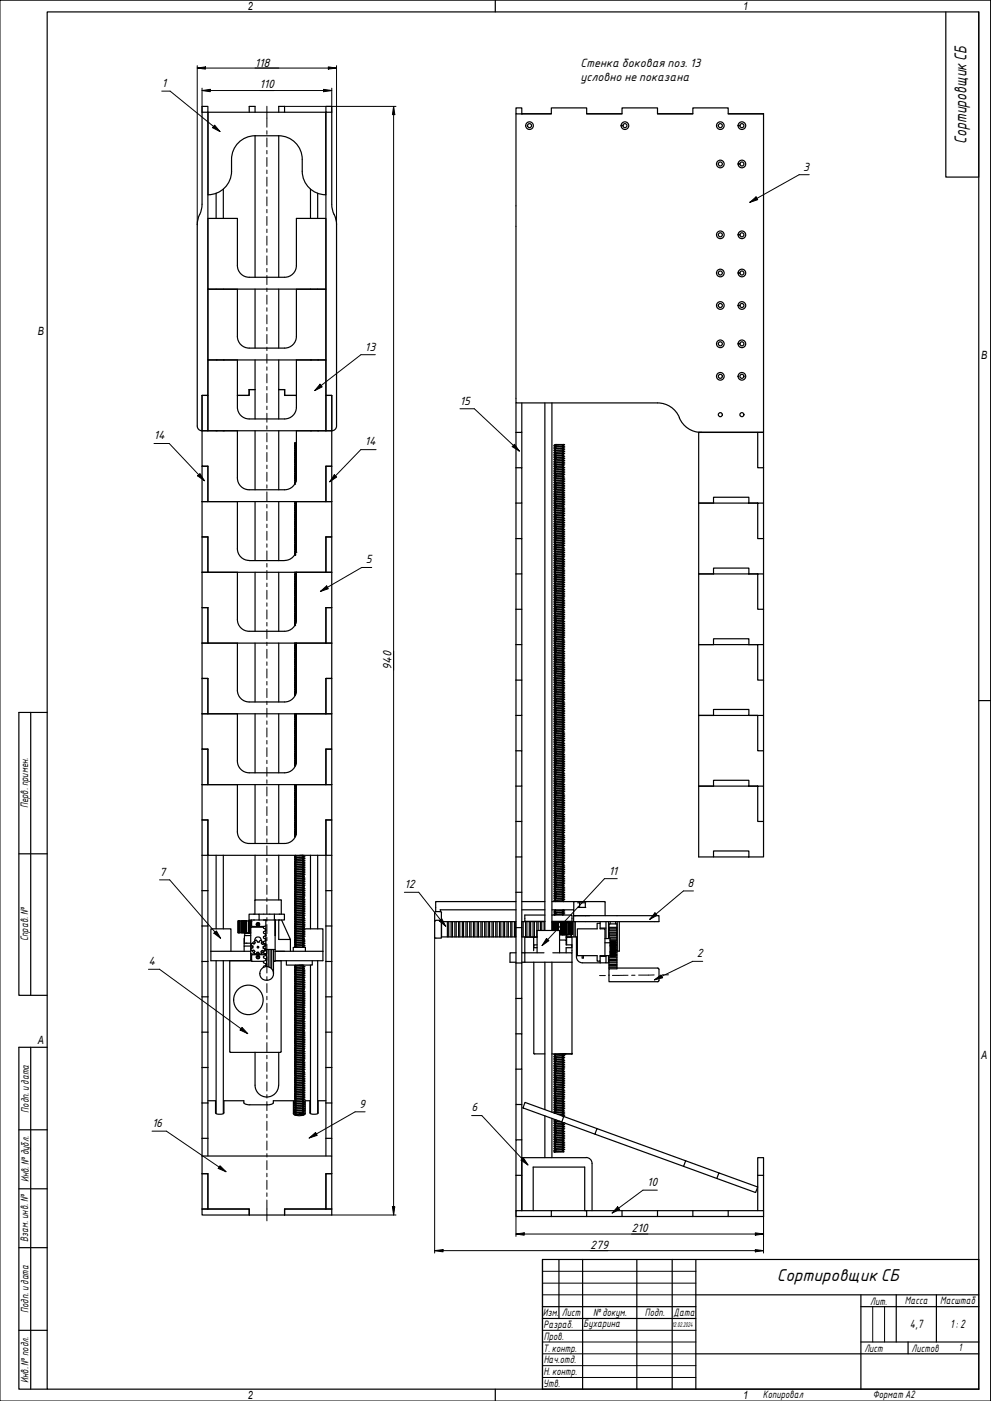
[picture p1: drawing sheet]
<svg xmlns="http://www.w3.org/2000/svg" width="420mm" height="594mm" viewBox="0 0 420 594" stroke-linecap="round" stroke-linejoin="round" font-family="sans-serif">
<defs><g id="words">
<g font-size="7">
<text x="409.8" y="61" transform="rotate(-90 409.8 61)">СортировщикСБ</text>
<text x="329.4" y="543.3">Сортировщик СБ</text>
</g>
<g font-size="4.9">
<text x="108.1" y="28.2">118</text>
<text x="246.1" y="28.4">Стенка боковая поз. 13</text>
<text x="246.1" y="34.3">условно не показана</text>
<text x="110" y="37.5">110</text>
<text x="166" y="284.1" transform="rotate(-90 166 284.1)">940</text>
<text x="267.8" y="522.4">210</text>
<text x="250.2" y="529.4">279</text>
<text x="385.8" y="563">4,7</text>
<text x="402.8" y="563.2">1: 2</text>
</g>
<g font-size="4.8">
<text x="105" y="4.1">2</text>
<text x="315" y="4.1">1</text>
<text x="68.6" y="36.9">1</text>
<text x="340.6" y="72.4">3</text>
<text x="16" y="142.1">B</text>
<text x="154.7" y="148.7">13</text>
<text x="416" y="152.1">B</text>
<text x="195" y="171.5">15</text>
<text x="65.3" y="186.3">14</text>
<text x="154.7" y="188.9">14</text>
<text x="155.1" y="238.9">5</text>
<text x="67.6" y="371.3">7</text>
<text x="258.1" y="370.9">11</text>
<text x="171.4" y="376.7">12</text>
<text x="291.5" y="376.1">8</text>
<text x="295.4" y="405.9">2</text>
<text x="62.9" y="409.2">4</text>
<text x="16" y="442.6">A</text>
<text x="416" y="449.1">A</text>
<text x="152.3" y="469.7">9</text>
<text x="200" y="471.3">6</text>
<text x="64.5" y="477.9">16</text>
<text x="274.4" y="502.9">10</text>
<text x="105" y="593.1">2</text>
<text x="315" y="593.1">1</text>
</g>
<g font-size="4.4">
<text x="11.9" y="342.7" transform="rotate(-90 11.9 342.7)">Перв. примен.</text>
<text x="12" y="399.2" transform="rotate(-90 12 399.2)">Справ. №</text>
<text x="12.2" y="471.8" transform="rotate(-90 12.2 471.8)">Подп. идата</text>
<text x="12.2" y="501.3" transform="rotate(-90 12.2 501.3)">Инв. №дубл.</text>
<text x="12" y="526.5" transform="rotate(-90 12 526.5)">Взам. инв. №</text>
<text x="12.1" y="556.8" transform="rotate(-90 12.1 556.8)">Подп. идата</text>
<text x="369" y="553.2">Лит.</text>
<text x="383.7" y="553.1">Масса</text>
<text x="398.7" y="553.1">Масштаб</text>
<text x="230.2" y="558.1">Изм.</text>
<text x="230.4" y="563.2">Разраб.</text>
<text x="238.2" y="558.1">Лист</text>
<text x="247.4" y="562.7">Бухарина</text>
<text x="251.5" y="558">№докум.</text>
<text x="273.4" y="558.2">Подп.</text>
<text x="285.6" y="558.2">Дата</text>
<text x="230.6" y="568.1">Пров.</text>
<text x="230.3" y="573.2">Т. контр.</text>
<text x="366.5" y="573.2">Лист</text>
<text x="386.5" y="573.2">Листов</text>
<text x="406.4" y="573.1">1</text>
<text x="230.5" y="578.1">Нач.отд.</text>
<text x="12.1" y="586.5" transform="rotate(-90 12.1 586.5)">Инв. №подл.</text>
<text x="230.4" y="583.2">Н. контр.</text>
<text x="230.3" y="588.2">Утв.</text>
<text x="323.5" y="592.8">Копировал</text>
<text x="370" y="592.7">Формат A2</text>
</g>
<text font-size="2.8" x="285" y="562.6">12.02.2024</text>
</g></defs>
<g fill="none" stroke="#000" stroke-width=".51">
<path d="M85.7 47.6h2.5M88.1 47.6v-2.5h-2.4v41.5l-.2 1.9-.8 2.5M88.1 47.6v120.1h-2.4M105.7 47.6v-2.5h2.4v2.5M108.1 57.6v60M118.1 57.6h-9.9a10 10 0 0 0-10 10M118.2 47.6v-2.5h2.4v2.5M138.1 47.6l.1 120.1h2.5M140.7 47.6h-2.5v-2.5h2.5v41.5l.3 2.6 .7 1.8M218.8 48.3v122.6h60a10 10 0 0 1 9.3 6.2M221.2 48.3v-2.5h-2.4v2.5h14.9v-2.5h15v2.5h15v-2.5h15.1v2.5h15v-2.5h14.9v2.5h15v135h-27.5M233.7 48.2l-12.4 .1"/>
<path d="M248.7 48.2h15M278.8 48.2h15M308.7 48.2l15 .1M98.2 67.6a18.6 18.6 0 0 1-.7 8.6 10 10 0 0 1-9.3 6.4v-35h49.9v35a10 10 0 0 1-10-10v-5M128.1 67.6a10 10 0 0 0-10-10l.1 60M84.6 91l-.6 1.8-.4 2.5v85.4l.6 1.4 1.4 .6M91.6 82v10.6M94.7 80.2v12.4M131.6 80.2v12.4M134.7 82v10.6M141.7 91l.7 1.8 .3 2.5v85.4l-.6 1.4-1.4 .6M100.6 112.6v-20h-12.5v30h50.1v-30h-12.5v20"/>
<path d="M100.6 112.6a5 5 0 0 0 5 5h15M125.7 112.6a5 5 0 0 1-5 5M91.6 122.6v.1M94.7 122.6v.1M108.1 122.6v25M118.2 122.6v25M131.6 122.6v.1M134.7 122.6v.1M100.6 142.6v-19.9h-12.5v29.9h50.1v-29.9h-12.5v19.9M100.6 142.6a5 5 0 0 0 5 5h15M108.1 152.6v12.6h-2.5v2.5h-5h5.1v-2.5h2.4v12.4M118.2 152.6v25"/>
<path d="M125.7 142.6a5 5 0 0 1-5 5M85.7 167.7v15M85.7 167.7h2.4v15M118.2 165.2h2.5v2.5h5h-5.1v-2.5M120.6 177.6h-15a5 5 0 0 1-5-4.9v-20.1h-12.5v30.1h50.1M120.7 177.6a5 5 0 0 0 5-4.9v-20.1h12.5v30.1M140.7 167.7v15M140.7 167.7h-2.5v15M218.8 170.9v282.5M221.2 170.9v12.5h-2.4M231 170.9v223.7M234 170.9v223.7"/>
<path d="M288 177.1a10 10 0 0 0 9.3 6.3M85.7 182.7v15h2.4M85.7 182.7h14.9v20a5 5 0 0 0 5 5h15M88.1 197.7v15h50.1v-15M88.1 197.7h-2.4v15M88.1 197.7v15M108.1 182.7v25M118.2 182.7v25M124.9 189.5l.8-.1-.8 .1M124.9 190.2h.8zM124.9 194l.8-.1-.8 .1M124.9 198.5l.8-.1-.8 .1"/>
<path d="M124.9 199.2h.8zM124.9 189.5l.6 .3-.6 .4M124.9 190.2l.6 .4-.6 .4M124.9 191l.6 .4-.6 .3M124.9 191.7l.6 .4-.6 .4M124.9 192.5l.6 .4-.6 .4M124.9 193.3l.6 .3-.6 .4M124.9 195.5l.6 .4-.6 .4M124.9 196.3l.6 .3-.6 .4M124.9 197.8l.6 .4-.6 .3M124.9 198.5l.6 .4-.6 .3M124.9 199.2l.6 .4-.6 .4"/>
<path d="M124.9 200l.6 .4-.6 .4M124.9 189.5h.1M124.9 194h.1M124.9 198.5h.1M124.9 197l.5 .3M124.9 194.7l.5 .4M124.9 194l.5 .3M124.9 188.8l.5 .3M124.9 188l.5 .3M125 187.9h.7zM125.4 188.4l-.5 .4M125.4 189.1l-.5 .4"/>
<path d="M125.4 194.4l-.5 .3M125.4 195.2l-.5 .3M125.4 197.4l-.5 .4M125.4 197.3l.1 .1M125.4 195.1h.1M125.4 194.3h.1M125.4 189.1h.1M125.4 188.3l.1 .1M125.7 188.6l-.8 .2M125.7 190.9l-.8 .1M125.7 191.6l-.8 .1M125.7 192.4l-.8 .1"/>
<path d="M125.7 193.1l-.8 .2M125.7 194.7h-.8M125.7 195.4l-.8 .1M125.7 196.1l-.8 .2M125.7 196.9l-.8 .1M125.7 197.6l-.8 .2M125.7 199.9l-.8 .1M138.2 197.7h2.5v15M140.7 182.7v15h-2.5M140.7 182.7h-15v20a5 5 0 0 1-5 5M218.8 198.3h2.4v15h-2.4M221.2 183.4v14.9"/>
<path d="M235 188.8l4-.3-4 .4M235 188.8l.5-.3h3.5l-.6 .3 .6 .4M235 188.8l.5 .4-.5 .3 .5 .5-.5 .4M235 190.4l.5 .3-.5 .3 .5 .6-.5 .2M235 191.8l.5 .4-.5 .3 .5 .4-.5 .6M235 194l.5 .5M235 194.8l.5 .4-.5 .5M235 195.7l.5 .2-.5 .5M235 198.7l.5 .2-.5 .5M235 199.4l.5 .3-.5 .4 .5 .5-.5 .2M235 196.4l.5 .3M235 193.5l.5 .2"/>
<path d="M235.5 196.8l-.5 .2 .5 .5-.5 .3 .5 .4-.5 .5M235.5 193.7v.1M235.5 194.5h.1M235.5 196.7v.1M235.5 194.5l-.5 .3M235.5 193.8l-.5 .2M238.4 197.9l.6 .3M238.4 189.6l.6 .4M238.4 189.6h.1M238.4 192.6h.1M238.4 197.8v.1M238.4 198.6v.1"/>
<path d="M238.4 198.7l.6 .2M238.4 192.6l.6 .3M239 192.9l-4 .4M239 199l-4 .4M239 198.9v.1M239 192.9v.1M239 197.6l-.6 .2M239 189.2l-4 .4M239 190l-4 .3M239 190.7l-4 .4M239 191.5l-4 .4M239 192.2l-4 .4"/>
<path d="M239 193.7l-4 .4M239 194.5l-4 .4M239 195.2l-4 .4M239 196l-4 .4M239 196.8l-4 .3M239 197.5l-4 .3 4-.3M239 198.2l-4 .4M239 199.7l-4 .4M239 193l-4 .4M239 199.7l-.6 .4 .6 .4M239 199l-.6 .3 .6 .4M239 196.8l-.6 .3 .6 .4"/>
<path d="M239 196l-.6 .3 .6 .5M239 195.2l-.6 .4 .6 .4M239 194.5l-.6 .3 .6 .4M239 193.7l-.6 .4 .6 .4M239 193l-.6 .3 .6 .4M239 191.5l-.6 .3 .6 .4M239 190.7l-.6 .3 .6 .5M239 190l-.6 .3 .6 .4M239 198.2l-.6 .4M239 197.5v.1M239 192.2l-.6 .4M239 189.2l-.6 .4"/>
<path d="M321.2 183.4h2.5v14.9h-2.5zM321.2 183.4h-25v29.9M323.7 198.3v15M85.7 212.7v15h2.4M85.7 212.7h14.9v20a5 5 0 0 0 5 5M108.1 212.7v25M118.2 212.7v25M124.9 215.7h.8l-.8 .1M124.9 216.5l.8-.1zM124.9 205.3h.1M124.9 200.8l.6 .3-.6 .4M124.9 201.5l.6 .4-.6 .4"/>
<path d="M124.9 202.3l.6 .4-.6 .3M124.9 212.8l.6 .3-.6 .4M124.9 213.5l.6 .4-.6 .4M124.9 215.8l.6 .3-.6 .4M124.9 216.5l.6 .4-.6 .4M124.9 217.3l.6 .3-.6 .4M124.9 218l.6 .4-.6 .4M124.9 218.8l.6 .4-.6 .4M124.9 219.6l.6 .3-.6 .4M124.9 215l.5 .4M124.9 214.3l.5 .3M124.9 215.7v.1"/>
<path d="M124.9 204.5l.3 .2M124.9 203.7l.6 .4M124.9 203l.5 .4M125 205.1l-.1 .2M125 212.7l-.1 .1M125.3 204.4l-.4 .1M125.3 212.7l-.4 .1M125.4 203.4l-.5 .3M125.4 204.2l-.5 .3M125.4 214.7l-.5 .3M125.4 215.4l-.5 .3M125.4 215.4h.1"/>
<path d="M125.4 214.6l.1 .1M125.4 203.4h.1M125.5 212.7l-.6 .1M125.5 203.7h-.6M125.7 200.6l-.8 .2M125.7 201.4l-.8 .1M125.7 202.2l-.8 .1M125.7 202.9l-.8 .1M125.7 213.4l-.8 .1M125.7 214.2l-.8 .1M125.7 214.9l-.8 .1M125.7 217.1l-.8 .2"/>
<path d="M125.7 217.9l-.8 .1M125.7 218.7l-.8 .1M125.7 219.4l-.8 .2M140.7 212.7v15h-2.5M140.7 212.7h-15v20a5 5 0 0 1-5 5M221.2 213.3v15.1M235 210.7l4-.4-.6 .3 .6 .4M235 200.8l.5 .4-.5 .3 .5 .5-.5 .5 .5 .2M235 203l.5 .4-.5 .4M235 203.8l.5 .4-.5 .5M235 206l.5 .5-.5 .3 .5 .4-.5 .5M235 207.7l.5 .2-.5 .4 .5 .5-.5 .3"/>
<path d="M235 209.1l.5 .4-.5 .3 .5 .4-.5 .5M235 211.3l.5 .4M235 212.1l.5 .3-.5 .4M235 212.8l.5 .4-.5 .5M235 215l.5 .5-.5 .4M235 215.9l.5 .3-.5 .5M235 216.7l.5 .3-.5 .3 .5 .5-.5 .3M235 218.1l.5 .4-.5 .3 .5 .4-.5 .5 .5 .3M235 214.5l.5 .2M235 213.7l.5 .3M235 210.7l.5 .3M235 205.5l.5 .2"/>
<path d="M235 204.7l.5 .2M235.5 205l-.5 .5M235.5 214l-.5 .5M235.5 202.7v.1M235.5 204.9v.1M235.5 205.7v.1M235.5 211h.1M235.5 211.7v.1M235.5 214h.1M235.5 214.7v.1M235.5 220v.1M235.5 214.8l-.5 .2"/>
<path d="M235.5 211.8l-.5 .3M235.5 211l-.5 .3M235.5 205.8l-.5 .2M235.5 202.8l-.5 .2M238.4 209.9l.6 .3-4 .4M238.4 218.9l.6 .3M238.4 218.2l.6 .3M238.4 215.9l.6 .4M238.4 206.9l.6 .3M238.4 201.6l.6 .4M238.4 200.9l.6 .4M238.4 200.8v.1"/>
<path d="M238.4 201.6h.1M238.4 206.9h.1M238.4 209.8v.1M238.4 215.9h.1M238.4 218.1v.1M238.4 218.9h.1M239 201.3l-4 .3 4-.3M239 205l-4 .4M239 211l-4 .4M239 214.7l-4 .4M239 217l-4 .4 4-.4M239 214l-4 .4"/>
<path d="M239 212.5l-4 .4M239 208.8l-4 .3M239 202.7l-4 .4M239 217h.1M239 212.6l-.6 .4 .6 .3M239 208.8l-.6 .4 .6 .3M239 204.9v.1M239 201.3l-.6 .3M239 200.5l-4 .4M239 202l-4 .3 4-.3M239 203.5l-4 .4M239 204.3l-4 .3"/>
<path d="M239 205.8l-4 .3M239 206.5l-4 .4M239 207.2l-4 .4M239 208l-4 .4M239 209.5l-4 .4M239 211.7l-4 .4M239 213.3l-4 .3M239 215.5l-4 .4M239 216.3l-4 .3M239 217.8l-4 .4M239 218.5l-4 .4M239 219.2l-4 .4 4-.3"/>
<path d="M239 220l-4 .4M239 214.8l-4 .4M239 205.8l-4 .4M239 220l-.6 .4 .6 .4M239 219.3l-.6 .3 .6 .4M239 217l-.6 .3 .6 .5M239 214.8l-.6 .3 .6 .4M239 214l-.6 .3 .6 .4M239 213.3l-.6 .3 .6 .4M239 211.7l-.6 .4 .6 .4M239 211l-.6 .4 .6 .3M239 208l-.6 .3 .6 .5"/>
<path d="M239 207.2l-.6 .4 .6 .4M239 205.8l-.6 .3 .6 .4M239 205l-.6 .3 .6 .5M239 203.5l-.6 .3 .6 .5M239 202.7l-.6 .4 .6 .4M239 202l-.6 .3 .6 .4M239 218.5l-.6 .4M239 217.8l-.6 .3M239 216.3l-.6 .3 .6 .4M239 215.5l-.6 .4M239 212.5v.1M239 209.5l-.6 .3"/>
<path d="M239 208.8h.1M239 206.5l-.6 .4M239 204.3l-.6 .3 .6 .3M239 201.3h.1M239 200.5l-.6 .3M239 202h.1M239 214.7v.1M239 219.2v.1M296.2 213.3v150.1h6.3M296.2 213.3h6.3M302.5 210.9h15v2.4h-15zM317.5 213.3h3.7"/>
<path d="M321.2 213.3h2.5v15.1h-2.5zM88.1 227.7v15h50.1v-15M88.1 227.7h-2.4v15M88.1 227.7v15M105.7 237.7h14.9M124.9 224.8l.8-.1zM124.9 229.3l.8-.1zM124.9 233h.8l-.8 .1M124.9 233.8l.6-.1zM124.9 234.5h.4zM124.9 221l.6 .4-.6 .4M124.9 221.8l.6 .4-.6 .3"/>
<path d="M124.9 222.5l.6 .4-.6 .4M124.9 224.8l.6 .3-.6 .4M124.9 225.5l.6 .4-.6 .4M124.9 226.3l.6 .4-.6 .3M124.9 227l.6 .4-.6 .4M124.9 227.8l.6 .4-.6 .3M124.9 228.6l.6 .3-.6 .4M124.9 230l.6 .4-.6 .4M124.9 230.8l.6 .4-.6 .4M124.9 233.1l.6 .3-.6 .4M124.9 234.5l.3 .2M124.9 233.8l.5 .4"/>
<path d="M124.9 232.3l.5 .3M124.9 231.6l.5 .3M124.9 229.3l.5 .4M124.9 223.3l.5 .3M124.9 220.3l.5 .3M124.9 228.5v.1M124.9 233v.1M125 235.2l-.1 .1M125.4 220.7l-.5 .3M125.4 223.7l-.5 .3M125.4 229.7l-.5 .3M125.4 231.9l-.5 .4"/>
<path d="M125.4 232.7l-.5 .3M125.4 234.2l-.5 .3M125.4 232.6l.1 .1M125.4 231.9h.1M125.4 229.7h.1M125.4 223.6l.1 .1M125.4 220.6h.1M125.7 220.2l-.8 .1M125.7 221h-.8M125.7 221.7l-.8 .1M125.7 222.4l-.8 .1M125.7 223.2l-.8 .1"/>
<path d="M125.7 223.9l-.8 .2 .6 .3-.6 .4M125.7 225.4l-.8 .1M125.7 226.2l-.8 .1M125.7 226.9l-.8 .1M125.7 227.7l-.8 .1M125.7 228.4l-.8 .1M125.7 229.9l-.8 .1M125.7 230.7l-.8 .1M125.7 231.4l-.8 .2M125.7 232.2l-.8 .1M125.7 230h-.8M138.2 227.7h2.5v15"/>
<path d="M218.8 228.4h2.4v15h-2.4M235 227.9l4-.3zM235 220.3l.5 .4-.5 .4M235 221.1l.5 .4-.5 .5M235 223.3l.5 .4-.5 .4 .5 .4-.5 .5M235 225l.5 .2-.5 .4 .5 .5-.5 .2M235 226.3l.5 .4-.5 .3 .5 .5-.5 .3 .5 .5-.5 .5 .5 .2M235 229.3l.5 .4-.5 .4M235 230.1l.5 .4-.5 .5M235 232.3l.5 .5-.5 .4M235 233.2l.5 .3-.5 .5M235 234l.5 .2-.5 .4 .5 .5-.5 .3"/>
<path d="M235 235.4l.5 .3-.5 .4 .5 .4-.5 .5 .5 .3M235 237.6l.5 .4-.5 .4M235 238.4l.5 .3-.5 .5M235 239.2l.5 .3-.5 .5M235 231.7l.5 .3M235 231l.5 .2M235 222.7l.5 .3M235 222l.5 .2M235.5 222.3l-.5 .4M235.5 231.3l-.5 .4M235.5 222.2v.1M235.5 223h.1"/>
<path d="M235.5 229v.1M235.5 231.2v.1M235.5 232v.1M235.5 237.3h.1M235.5 237.3l-.5 .3M235.5 232.1l-.5 .2M235.5 229.1l-.5 .2M235.5 223l-.5 .3M235.5 220.1l-.5 .2M238.4 236.2l.6 .3M238.4 235.4l.6 .4M238.4 233.2l.6 .3"/>
<path d="M238.4 227.9l.6 .4M238.4 227.2l.6 .4M238.4 224.2l.6 .3M238.4 224.1v.1M238.4 227.1v.1M238.4 227.9h.1M238.4 233.1v.1M238.4 235.4h.1M238.4 236.1v.1M239 223l-4 .4M239 226.8l-4 .4 4-.4M239 231.3l-4 .4"/>
<path d="M239 234.3l-4 .4 4-.4M239 239.6l-4 .3M239 238l-4 .4M239 230.5l-4 .4M239 220.8l-4 .3M239 239.5l-.6 .4 .6 .4M239 238.1l-.6 .4 .6 .3M239 234.2v.1M239 231.2v.1M239 220.8l-.6 .4 .6 .3M239 226.9l-.6 .2M239 221.5l-4 .4"/>
<path d="M239 222.3l-4 .4M239 223.7l-4 .4 4-.3M239 224.5l-4 .4M239 225.3l-4 .4M239 226l-4 .4M239 228.3l-4 .3M239 229l-4 .4M239 229.8l-4 .4M239 232l-4 .4M239 232.8l-4 .3M239 233.5l-4 .4M239 235l-4 .4"/>
<path d="M239 235.8l-4 .4M239 236.5l-4 .4 4-.3M239 237.3l-4 .4M239 238.8l-4 .4M239 232.1l-4 .3M239 237.3l-.6 .4 .6 .3M239 236.6l-.6 .3 .6 .4M239 234.3l-.6 .3 .6 .4M239 232.1l-.6 .3 .6 .4M239 231.3l-.6 .3 .6 .4M239 229.8l-.6 .3 .6 .4M239 229l-.6 .3 .6 .5"/>
<path d="M239 228.3l-.6 .3 .6 .4M239 226l-.6 .3 .6 .5M239 225.3l-.6 .3 .6 .4M239 224.5l-.6 .3 .6 .5M239 223l-.6 .4 .6 .3M239 222.3l-.6 .3 .6 .4M239 221.5l-.6 .3 .6 .5M239 238.8l-.6 .3 .6 .4M239 238v.1M239 235.8l-.6 .3M239 235l-.6 .4M239 233.5l-.6 .3 .6 .4"/>
<path d="M239 232.8l-.6 .3M239 230.5l-.6 .4 .6 .3M239 227.6l-.6 .3M239 226.8v.1M239 223.8l-.6 .3M239 220.8h.1M239 223.7v.1M239 232v.1M239 236.5v.1M323.7 228.4v15M85.7 242.7v15h2.4M85.7 242.7h14.9v20a5 5 0 0 0 5 5h15"/>
<path d="M88.1 257.7v15h50.1v-15M88.1 257.7h-2.4v15M88.1 257.7v15M108.1 242.7v25M118.2 242.7v25M124.9 246.5h.8zM124.9 250.3l.8-.1-.8 .2M124.9 251.1l.8-.1zM124.9 255.6l.8-.1zM124.9 242.8l.6 .4-.6 .4M124.9 243.6l.6 .3-.6 .4M124.9 244.3l.6 .4-.6 .4"/>
<path d="M124.9 245.1l.6 .4-.6 .3M124.9 245.8l.6 .4-.6 .3M124.9 247.3l.6 .4-.6 .4M124.9 248.1l.6 .3-.6 .4M124.9 250.4l.6 .3-.6 .4M124.9 251.1l.6 .3-.6 .4M124.9 251.8l.6 .4-.6 .4M124.9 252.6l.6 .4-.6 .3M124.9 253.3l.6 .4-.6 .4M124.9 254.1l.6 .4-.6 .3M124.9 254.9l.6 .3-.6 .4M124.9 256.3l.6 .4-.6 .4"/>
<path d="M124.9 257.1l.6 .4-.6 .3M124.9 259.3l.6 .4-.6 .4M124.9 258.6l.5 .3M124.9 257.8l.5 .4M124.9 255.6l.5 .3M124.9 249.6l.5 .3M124.9 248.8l.5 .3M124.9 246.5l.5 .4M124.9 245.8h.1M124.9 250.3v.1M124.9 254.8v.1M125 242.7l-.1 .1"/>
<path d="M125.4 247l-.5 .3M125.4 249.2l-.5 .4M125.4 250l-.5 .3M125.4 256l-.5 .3M125.4 258.2l-.5 .4M125.4 259l-.5 .3M125.4 258.9l.1 .1M125.4 258.2h.1M125.4 255.9h.1M125.4 249.9l.1 .1M125.4 249.1l.1 .1M125.4 246.9h.1"/>
<path d="M125.7 242.7l-.8 .1M125.7 243.4l-.8 .2M125.7 244.2l-.8 .1M125.7 245l-.8 .1M125.7 245.7l-.8 .1M125.7 247.2l-.8 .1M125.7 247.9l-.8 .2M125.7 248.7l-.8 .1M125.7 249.5l-.8 .1M125.7 251.7l-.8 .1M125.7 252.4l-.8 .2M125.7 253.2l-.8 .1"/>
<path d="M125.7 254l-.8 .1M125.7 254.7l-.8 .1M125.7 256.2l-.8 .1M125.7 257l-.8 .1M125.7 257.7l-.8 .1M125.7 258.5l-.8 .1M125.7 259.2l-.8 .1M125.7 242.7v20a5 5 0 0 1-5 5M125.7 242.7h15M138.2 257.7h2.5v15M140.7 242.7v15h-2.5M218.8 258.4h2.4v14.9h-2.4"/>
<path d="M221.2 243.4v15M235 240.6v.2M235 241.3l.5 .5-.5 .4M235 242.2l.5 .3-.5 .5M235 243l.5 .2-.5 .4 .5 .4-.5 .3 .5 .5-.5 .3 .5 .4-.5 .5 .5 .3M235 246.6l.5 .4-.5 .4M235 247.4l.5 .3-.5 .6M235 249.6l.5 .4-.5 .4 .5 .4-.5 .4M235 251.2l.5 .3-.5 .4 .5 .5-.5 .2M235 252.6l.5 .4-.5 .3 .5 .5-.5 .3 .5 .4-.5 .5 .5 .4-.5 .2M235 255.6l.5 .4-.5 .4M235 256.4l.5 .4-.5 .5"/>
<path d="M235 258.6l.5 .5-.5 .4M235 259.5l.5 .3-.5 .5M235 258l.5 .3M235 257.3l.5 .2M235 249l.5 .3M235 248.3l.5 .2M235 240.8l.5 .2M235 240l.5 .3M235.5 248.6l-.5 .4M235.5 257.6l-.5 .4M235.5 240.3h.1M235.5 241v.1"/>
<path d="M235.5 246.3v.1M235.5 248.5v.1M235.5 249.3h.1M235.5 257.5v.1M235.5 258.3v.1M235.5 258.4l-.5 .2M235.5 249.3l-.5 .3M235.5 246.4l-.5 .2M235.5 241.1l-.5 .2M235.5 240.3l-.5 .3M238.4 253.5l.6 .3M238.4 252.7l.6 .4"/>
<path d="M238.4 250.5l.6 .3M238.4 244.4l.6 .4M238.4 242.2l.6 .3M238.4 242.2h.1M238.4 244.4h.1M238.4 245.1v.1M238.4 250.4v.1M238.4 252.6v.1M238.4 253.4v.1M238.4 259.4v.1M238.4 259.5l.6 .3M238.4 245.2l.6 .3"/>
<path d="M239 244.8l-4 .3 4-.3M239 245.5l-4 .4 4-.4M239 247.8l-4 .4M239 249.3l-4 .4M239 255.3l-4 .4M239 256.8l-4 .4M239 258.3l-4 .4M239 259.8l-4 .4M239 246.3l-4 .4M239 259.8h.1M239 255.4l-.6 .3 .6 .4M239 246.4l-.6 .3 .6 .4"/>
<path d="M239 245.5h.1M239 244.9l-.6 .2M239 240.3l-4 .3M239 241l-4 .4M239 241.8l-4 .4M239 242.5l-4 .4M239 243.3l-4 .4M239 244.1l-4 .3M239 247.1l-4 .3M239 248.6l-4 .4M239 250l-4 .4M239 250.8l-4 .4"/>
<path d="M239 251.6l-4 .3M239 252.3l-4 .4M239 253.1l-4 .4M239 253.8l-4 .4 4-.4M239 254.5l-4 .4M239 256.1l-4 .3M239 257.6l-4 .4M239 259.1l-4 .3M239 258.4l-4 .3M239 240.3l-4 .4M239 252.3l-.6 .3M239 259.8l-.6 .3 .6 .5"/>
<path d="M239 258.4l-.6 .3 .6 .4M239 257.6l-.6 .3 .6 .4M239 256.8l-.6 .3 .6 .5M239 256.1l-.6 .3 .6 .4M239 254.5l-.6 .4 .6 .5M239 253.8l-.6 .4 .6 .3M239 251.6l-.6 .3 .6 .4M239 250.8l-.6 .3 .6 .5M239 249.3l-.6 .4 .6 .3M239 248.6l-.6 .3 .6 .4M239 247.1l-.6 .3 .6 .4-.6 .5 .6 .3M239 245.5l-.6 .4 .6 .4"/>
<path d="M239 243.3l-.6 .3 .6 .5M239 242.5l-.6 .4 .6 .4M239 241.1l-.6 .3 .6 .4M239 240.3l-.6 .3 .6 .4M239 259.1l-.6 .3M239 253.1l-.6 .3M239 250l-.6 .4M239 246.3v.1M239 244.8v.1M239 244.1l-.6 .3M239 241.8l-.6 .4M239 241v.1"/>
<path d="M239 249.3h.1M239 253.8h.1M239 258.3v.1M296.2 243.4h6.3M302.5 240.9h15v2.5h-15zM317.5 243.4h3.7M321.2 243.4h2.5v15h-2.5zM323.7 258.4v14.9M85.7 272.7v15h2.4M85.7 272.7h14.9v20M108.1 272.7v25M118.2 272.7v25"/>
<path d="M124.9 276.6l.8-.1-.8 .1M124.9 260.1l.6 .3-.6 .4M124.9 260.8l.6 .4-.6 .4M124.9 261.6l.6 .4-.6 .4M124.9 262.4l.6 .3-.6 .4M124.9 263.1l.6 .3-.6 .4M124.9 263.8l.5 .5-.5 .3M124.9 273.6l.6 .4-.6 .4M124.9 274.4l.6 .3-.6 .4M124.9 276.6l.6 .4-.6 .3M124.9 277.3l.6 .4-.6 .4M124.9 278.1l.6 .4-.6 .4"/>
<path d="M124.9 278.9l.6 .3-.6 .4M124.9 279.6l.6 .4-.6 .4M124.9 275.9l.5 .3M124.9 275.1l.5 .3M124.9 272.8l.5 .4M124.9 264.6l.3 .2M124.9 263.1h.1M124.9 276.6h.1M125.1 272.7l-.2 .1M125.3 264.5l-.4 .1M125.4 273.3l-.5 .3M125.4 275.5l-.5 .4"/>
<path d="M125.4 276.3l-.5 .3M125.4 276.2l.1 .1M125.4 275.4l.1 .1M125.4 273.2h.1M125.5 263.8h-.6M125.7 260l-.8 .1M125.7 260.7l-.8 .1M125.7 261.5l-.8 .1M125.7 262.2l-.8 .2M125.7 263l-.8 .1M125.7 272.8h-.8M125.7 273.5l-.8 .1"/>
<path d="M125.7 274.2l-.8 .2M125.7 275l-.8 .1M125.7 275.8l-.8 .1M125.7 277.3h-.8M125.7 278l-.8 .1M125.7 278.7l-.8 .2M125.7 279.5l-.8 .1M125.7 272.7h15M125.7 272.7v20M140.7 272.7v15h-2.5M221.2 273.3v15.1M235 260.3l.5 .2-.5 .4 .5 .4-.5 .3 .5 .4-.5 .4 .5 .4-.5 .5 .5 .3"/>
<path d="M235 263.9l.5 .4-.5 .3M235 264.6l.5 .4-.5 .5M235 266.9l.5 .4-.5 .3 .5 .5-.5 .4M235 268.5l.5 .3-.5 .5M235 269.3l.5 .2-.5 .4 .5 .4-.5 .3 .5 .5-.5 .3 .5 .4-.5 .5 .5 .3-.5 .3M235 272.9l.5 .4-.5 .4M235 273.7l.5 .3-.5 .5M235 275.9l.5 .4-.5 .5M235 276.8l.5 .2-.5 .5M235 277.5l.5 .3-.5 .4 .5 .4-.5 .3M235 278.9l.5 .4-.5 .3 .5 .5-.5 .5 .5 .2M235 275.3l.5 .3"/>
<path d="M235 274.5l.5 .3M235 266.3l.5 .2M235 265.5l.5 .3M235.5 265.8l-.5 .5M235.5 274.9l-.5 .4M235.5 263.6h.1M235.5 265.8h.1M235.5 266.5v.1M235.5 274.8v.1M235.5 275.6h.1M235.5 275.6l-.5 .3M235.5 266.6l-.5 .3"/>
<path d="M235.5 263.6l-.5 .3M238.4 279l.6 .4M238.4 276.8l.6 .3M238.4 271.5l.6 .3M238.4 270.7l.6 .4M238.4 262.5l.6 .3M238.4 261.7l.6 .4M238.4 261.7h.1M238.4 262.4v.1M238.4 267.7v.1M238.4 270.7h.1M238.4 271.4v.1"/>
<path d="M238.4 276.7v.1M238.4 278.9v.1M238.4 279.7v.1M238.4 279.8l.6 .2M238.4 267.8l.6 .2M239 261.3l-4 .4 4-.4M239 266.6l-4 .3M239 268.1l-4 .3M239 274.9l-4 .3M239 278.6l-4 .4M239 265.1l-4 .4M239 268v.1"/>
<path d="M239 278.7l-.6 .2M239 271.2l-.6 .2M239 261.4l-.6 .3M239 260.6l-4 .4M239 262.1l-4 .3M239 262.8l-4 .4 4-.3M239 263.6l-4 .3M239 264.3l-4 .4M239 265.8l-4 .4M239 267.3l-4 .4M239 268.8l-4 .4M239 269.6l-4 .4"/>
<path d="M239 270.4l-4 .3M239 271.1l-4 .3 4-.3M239 271.8l-4 .4M239 272.6l-4 .4M239 273.3l-4 .4M239 274.1l-4 .4M239 275.6l-4 .3M239 276.3l-4 .4M239 277.1l-4 .4M239 277.8l-4 .4M239 279.4l-4 .3M239 266.6l-4 .4"/>
<path d="M239 277.8l-.6 .4 .6 .4M239 277.1l-.6 .3 .6 .4M239 275.6l-.6 .3 .6 .4M239 273.3l-.6 .4 .6 .4M239 272.6l-.6 .3 .6 .4M239 269.6l-.6 .3 .6 .5M239 268.8l-.6 .3 .6 .5M239 268.1l-.6 .3 .6 .4M239 265.1l-.6 .3 .6 .4M239 264.3l-.6 .3 .6 .5M239 260.6l-.6 .3 .6 .4M239 274.1l-.6 .3 .6 .5-.6 .3 .6 .4"/>
<path d="M239 271.8l-.6 .4 .6 .4M239 266.6l-.6 .3 .6 .4M239 265.8l-.6 .4 .6 .4M239 263.6l-.6 .3 .6 .4M239 262.9l-.6 .3 .6 .4M239 279.4l-.6 .3M239 278.6v.1M239 276.3l-.6 .4M239 271.1v.1M239 270.4l-.6 .3M239 267.3l-.6 .4M239 262.1l-.6 .3"/>
<path d="M239 261.3v.1M239 262.8v.1M239 275.6h.1M296.2 273.3h6.3M302.5 270.9h15v2.4h-15zM317.5 273.3h3.7M321.2 273.3h2.5v15.1h-2.5zM88.1 287.7v15h50.1v-15M88.1 287.7h-2.4v15M88.1 287.7v15M100.6 292.7a5 5 0 0 0 5 5h15M124.9 281.1l.8-.1z"/>
<path d="M124.9 284.8h.8l-.8 .1M124.9 290.1l.8-.1zM124.9 293.8h.6l-.6 .1M124.9 280.4l.6 .3-.6 .4M124.9 281.8l.6 .4-.6 .4M124.9 282.6l.6 .4-.6 .4M124.9 283.4l.6 .4-.6 .3M124.9 285.6l.6 .4-.6 .4M124.9 286.4l.6 .3-.6 .4M124.9 287.1l.6 .4-.6 .4M124.9 287.9l.6 .4-.6 .3M124.9 288.6l.6 .4-.6 .3"/>
<path d="M124.9 289.4l.6 .3-.6 .4M124.9 290.9l.6 .3-.6 .4M124.9 291.6l.6 .4-.6 .4M124.9 294.6l.3 .2M124.9 293.9l.5 .3M124.9 293.2l.5 .3M124.9 292.4l.5 .3M124.9 290.1l.5 .4M124.9 284.9l.5 .3M124.9 284.1l.5 .4M124.9 281.1l.5 .4M124.9 284.8v.1"/>
<path d="M124.9 289.3v.1M124.9 293.8v.1M125.3 294.5l-.4 .1M125.3 294.4l-.4 .2M125.4 281.5l-.5 .3M125.4 284.5l-.5 .3M125.4 285.3l-.5 .3M125.4 290.5l-.5 .4M125.4 292.8l-.5 .4M125.4 293.5l-.5 .3M125.4 293.5h.1M125.4 292.7l.1 .1"/>
<path d="M125.4 290.5h.1M125.4 285.2h.1M125.4 284.5h.1M125.4 281.5h.1M125.7 292.7a5 5 0 0 1-5 5M125.7 280.3l-.8 .1M125.7 281.7l-.8 .1M125.7 282.5l-.8 .1M125.7 283.2l-.8 .2M125.7 284l-.8 .1M125.7 285.5l-.8 .1M125.7 286.2l-.8 .2"/>
<path d="M125.7 287l-.8 .1M125.7 287.8l-.8 .1M125.7 288.5l-.8 .1M125.7 289.3h-.8M125.7 290.7l-.8 .2M125.7 291.5l-.8 .1M125.7 292.3l-.8 .1M125.7 293l-.8 .2M125.7 290.8l-.8 .1M125.7 286.3l-.8 .1M125.7 281.8h-.8M138.2 287.7h2.5v15"/>
<path d="M218.8 288.4h2.4v15h-2.4M235 281.1l.5 .4-.5 .4M235 281.9l.5 .4-.5 .4M235 282.7l.5 .4-.5 .5M235 284.1v.2M235 284.9l.5 .4-.5 .5M235 285.8l.5 .2-.5 .5M235 286.5l.5 .3-.5 .4 .5 .4-.5 .3 .5 .4-.5 .3 .5 .5-.5 .4 .5 .3M235 290.2l.5 .3-.5 .4M235 290.9l.5 .4-.5 .5M235 293.2l.5 .4-.5 .4M235 294l.5 .3-.5 .5"/>
<path d="M235 294.8l.5 .3-.5 .3 .5 .5-.5 .3M235 296.2l.5 .4-.5 .3 .5 .4-.5 .4 .5 .4-.5 .4 .5 .4-.5 .3M235 299.2l.5 .4-.5 .3M235 299.9l.5 .4-.5 .5M235 292.6l.5 .2M235 291.8l.5 .3M235 284.3l.5 .3M235 283.6l.5 .2M235.5 292.1l-.5 .5M235.5 280.8v.1M235.5 283.8v.1M235.5 284.6h.1"/>
<path d="M235.5 289.8v.1M235.5 292.1h.1M235.5 292.8v.1M235.5 292.9l-.5 .3M235.5 289.9l-.5 .3M235.5 284.6l-.5 .3M235.5 283.9l-.5 .2M235.5 280.9l-.5 .2M238.4 297.8l.6 .3M238.4 296.3l.6 .3M238.4 288l.6 .3M238.4 287.9v.1"/>
<path d="M238.4 288.7v.1M238.4 294h.1M238.4 296.2v.1M238.4 297h.1M238.4 297.7v.1M238.4 297l.6 .3M238.4 294l.6 .3M238.4 288.8l.6 .2M239 280.1l-4 .4 4-.4M239 281.6l-4 .4M239 286.9l-4 .3 4-.3M239 287.6l-4 .4 4-.4"/>
<path d="M239 289.1l-4 .4 4-.4M239 292.1l-4 .4M239 297.3l-4 .4 4-.3M239 294.4l-4 .3M239 283.9l-4 .4M239 297.3v.1M239 294.3v.1M239 289v.1M239 286.8v.1M239 281.7l-.6 .3 .6 .4M239 280v.1M239 287.7l-.6 .2"/>
<path d="M239 280.8l-4 .4M239 282.4l-4 .3M239 283.1l-4 .4M239 283.9l-4 .3M239 284.6l-4 .4M239 285.3l-4 .4M239 286.1l-4 .4M239 288.3l-4 .4 4-.3M239 289.8l-4 .4M239 290.6l-4 .4M239 291.4l-4 .4M239 292.8l-4 .4"/>
<path d="M239 293.6l-4 .4M239 295.1l-4 .4M239 295.9l-4 .4M239 296.6l-4 .4M239 298.1l-4 .4M239 298.9l-4 .3M239 299.6l-4 .4M239 299.6l-.6 .3 .6 .5M239 298.9l-.6 .3 .6 .4M239 290.6l-.6 .3 .6 .5M239 289.8l-.6 .4 .6 .4M239 286.9l-.6 .3 .6 .4"/>
<path d="M239 286.1l-.6 .3 .6 .4M239 285.3l-.6 .4 .6 .4M239 282.4l-.6 .3 .6 .4M239 281.6v.1M239 280.8l-.6 .3 .6 .5M239 280.1l-.6 .4 .6 .3M239 298.1l-.6 .4 .6 .4M239 295.1l-.6 .3 .6 .5M239 294.4l-.6 .3 .6 .4M239 292.9l-.6 .3 .6 .4M239 292.1l-.6 .4 .6 .3M239 291.4l-.6 .3 .6 .4"/>
<path d="M239 289.1l-.6 .4 .6 .3M239 284.6l-.6 .4 .6 .3M239 283.9l-.6 .3 .6 .4M239 283.1l-.6 .3 .6 .5M239 297.4l-.6 .3M239 296.6l-.6 .4M239 295.9l-.6 .3M239 293.6l-.6 .4M239 288.4l-.6 .3M239 287.6v.1M239 288.3v.1M239 292.8v.1"/>
<path d="M323.7 288.4v15M85.7 302.7v15h2.4M85.7 302.7h14.9v20M88.1 317.7v15h50.1v-15M88.1 317.7h-2.4v15M88.1 317.7v15M108.1 302.7v25M118.2 302.7v25M124.9 307.4l.8-.1zM124.9 311.1h.8l-.8 .1M124.9 302.9l.6 .3-.6 .4M124.9 303.6l.6 .4-.6 .4"/>
<path d="M124.9 304.4l.6 .4-.6 .4M124.9 305.2l.6 .3-.6 .4M124.9 305.9l.6 .4-.6 .3M124.9 306.7l.6 .3-.6 .4M124.9 308.1l.6 .4-.6 .4M124.9 308.9l.6 .4-.6 .4M124.9 311.9l.6 .4-.6 .3M124.9 312.6l.6 .4-.6 .4M124.9 313.4l.6 .4-.6 .4M124.9 314.2l.6 .4-.6 .3M124.9 314.9l.6 .4-.6 .3M124.9 315.6l.6 .4-.6 .4"/>
<path d="M124.9 316.4l.6 .4-.6 .4M124.9 317.2l.6 .3-.6 .4M124.9 317.9l.6 .4-.6 .4M124.9 318.7l.5 .3M124.9 311.2l.5 .3M124.9 310.4l.5 .3M124.9 309.7l.5 .3M124.9 307.4l.5 .4M124.9 306.6v.1M124.9 311.1v.1M125.2 302.7l-.3 .2M125.4 307.8l-.5 .3"/>
<path d="M125.4 310l-.5 .4M125.4 310.8l-.5 .3M125.4 311.6l-.5 .3M125.4 319.1l-.5 .3M125.4 319.8l-.5 .3M125.4 319.8h.1M125.4 319l.1 .1M125.4 311.5h.1M125.4 310.7l.1 .1M125.4 310h.1M125.4 307.8h.1M125.7 302.8l-.8 .1"/>
<path d="M125.7 303.5l-.8 .1M125.7 304.3l-.8 .1M125.7 305l-.8 .2M125.7 305.8l-.8 .1M125.7 306.5l-.8 .1M125.7 308l-.8 .1M125.7 308.8l-.8 .1M125.7 309.5l-.8 .2M125.7 310.3l-.8 .1M125.7 311.8l-.8 .1M125.7 312.5l-.8 .1M125.7 313.3l-.8 .1"/>
<path d="M125.7 314l-.8 .2M125.7 314.8l-.8 .1M125.7 315.6h-.8M125.7 316.3l-.8 .1M125.7 317l-.8 .2M125.7 317.8l-.8 .1M125.7 318.6l-.8 .1M125.7 319.3l-.8 .1 .5 .4M125.7 308.1h-.8M125.7 303.6h-.8M138.2 317.7h2.5v15M140.7 302.7v15h-2.5"/>
<path d="M140.7 302.7h-15v20M218.8 318.4h2.4v14.9h-2.4M221.2 303.4v15M235 301.5l4-.3-4 .3M235 301.4v.2M235 302.2l.5 .4-.5 .5M235 303.1l.5 .2-.5 .5M235 303.8l.5 .3-.5 .4 .5 .3-.5 .4 .5 .4-.5 .3 .5 .5-.5 .5 .5 .2M235 307.4l.5 .4-.5 .4M235 308.2l.5 .4-.5 .5M235 310.4v.2M235 311.2l.5 .4-.5 .5"/>
<path d="M235 312.1l.5 .2-.5 .5M235 312.8l.5 .3-.5 .4 .5 .4-.5 .3 .5 .4-.5 .3 .5 .5-.5 .4 .5 .4-.5 .3M235 316.5l.5 .3-.5 .4M235 317.2l.5 .4-.5 .5M235 318.7v.2M235 319.4l.5 .5-.5 .4M235 318.9l.5 .2M235 318.1l.5 .3M235 310.6l.5 .3M235 309.9l.5 .2M235 309.1l.5 .2M235 301.6l.5 .3"/>
<path d="M235 300.8l.5 .3M235.5 309.4l-.5 .5M235.5 301.1v.1M235.5 301.9h.1M235.5 307.1v.1M235.5 309.3v.1M235.5 310.1v.1M235.5 310.9h.1M235.5 318.4h.1M235.5 319.1v.1M235.5 319.2l-.5 .2M235.5 318.4l-.5 .3"/>
<path d="M235.5 310.9l-.5 .3M235.5 310.2l-.5 .2M235.5 307.2l-.5 .2M235.5 301.9l-.5 .3M235.5 301.2l-.5 .2M238.4 305.3l.6 .3-4 .4 4-.3-.6 .3M238.4 315.1l.6 .3M238.4 314.3l.6 .3M238.4 305.2v.1M238.4 306h.1M238.4 314.2v.1M238.4 315v.1"/>
<path d="M238.4 306l.6 .3M239 304.1l-4 .4 4-.4M239 306.4l-4 .3 4-.3M239 310.1l-4 .4M239 313.9l-4 .4M239 317.7l-4 .3M239 308.6l-4 .4M239 302.6l-4 .4M239 306.3v.1M239 304.1h.1M239 314l-.6 .2M239 300.4l-4 .4"/>
<path d="M239 301.9l-4 .3M239 303.4l-4 .4M239 304.9l-4 .4M239 307.1l-4 .4M239 307.9l-4 .4M239 309.4l-4 .4M239 310.9l-4 .3M239 311.6l-4 .4M239 312.4l-4 .4M239 313.2l-4 .3M239 314.6l-4 .4 4-.3M239 315.4l-4 .4"/>
<path d="M239 316.1l-4 .4M239 316.9l-4 .4M239 318.4l-4 .3M239 319.1l-4 .4M239 319.9l-4 .4M239 318.4l-4 .4M239 310.2l-4 .4M239 319.2l-.6 .3 .6 .4M239 314.7l-.6 .3M239 310.2l-.6 .3 .6 .4M239 309.4l-.6 .3 .6 .4M239 306.4l-.6 .3 .6 .4"/>
<path d="M239 302.6l-.6 .3 .6 .5M239 301.9l-.6 .3 .6 .4M239 300.4l-.6 .3 .6 .5-.6 .3 .6 .4M239 319.9l-.6 .3 .6 .4M239 316.1l-.6 .4 .6 .4M239 312.4l-.6 .3 .6 .5M239 311.6l-.6 .3 .6 .5M239 308.6l-.6 .4 .6 .4M239 307.9l-.6 .3 .6 .4M239 307.1l-.6 .3 .6 .5M239 304.1l-.6 .4 .6 .4M239 303.4l-.6 .3 .6 .4"/>
<path d="M239 318.4l-.6 .3 .6 .4M239 317.7l-.6 .3 .6 .4M239 316.9l-.6 .3 .6 .5M239 315.4l-.6 .4 .6 .3M239 313.2l-.6 .3 .6 .5M239 310.9l-.6 .3 .6 .4M239 304.9l-.6 .3M239 310.1v.1M239 314.6v.1M239 319.1v.1M296.2 303.4h6.3M302.5 300.8h15v2.6h-15z"/>
<path d="M317.5 303.4h3.7M321.2 303.4h2.5v15h-2.5zM323.7 318.4v14.9M85.7 332.7v15h2.4M85.7 332.7h14.9v20M100.6 322.7a5 5 0 0 0 5 5h15M108.1 332.7v25M118.2 332.7v25M124.9 324.6h.4zM124.9 320.1l.6 .4-.6 .4M124.9 320.9l.6 .4-.6 .4M124.9 321.7l.6 .3-.6 .4"/>
<path d="M124.9 322.4l.6 .4-.6 .4M124.9 323.2l.6 .4-.6 .3M124.9 333l.6 .3-.6 .4M124.9 333.7l.6 .3-.6 .4M124.9 334.4l.6 .4-.6 .4M124.9 335.2l.6 .4-.6 .4M124.9 337.4l.6 .4-.6 .4M124.9 338.2l.6 .4-.6 .3M124.9 338.9l.6 .4-.6 .4M124.9 339.7l.5 .3M124.9 336.7l.5 .3M124.9 336l.5 .3"/>
<path d="M124.9 324.6l.3 .2M124.9 323.9l.5 .3M124.9 323.9h.1M124.9 332.9v.1M125.3 332.7l-.4 .2M125.3 324.4l-.4 .2M125.4 336.3l-.5 .4M125.4 337.1l-.5 .3M125.4 337h.1M125.4 336.3h.1M125.5 323.8l-.6 .1M125.7 322.7a5 5 0 0 1-5 5"/>
<path d="M125.7 320.1h-.8M125.7 320.8l-.8 .1M125.7 321.5l-.8 .2M125.7 322.3l-.8 .1M125.7 323.1l-.8 .1M125.7 332.8l-.8 .1M125.7 333.6l-.8 .1M125.7 334.3l-.8 .1M125.7 335.1l-.8 .1M125.7 335.8l-.8 .2M125.7 336.6l-.8 .1M125.7 337.3l-.8 .1"/>
<path d="M125.7 338l-.8 .2M125.7 338.8l-.8 .1M125.7 339.6l-.8 .1M125.7 338.1l-.8 .1M140.7 332.7v15h-2.5M140.7 332.7h-15v20M221.2 333.3v15M235 323.3l4-.4zM235 320.3l.5 .3-.5 .5M235 321.1l.5 .2-.5 .4 .5 .4-.5 .3 .5 .5-.5 .3 .5 .4-.5 .5 .5 .3M235 325.5l.5 .4-.5 .3M235 326.2l.5 .4-.5 .5"/>
<path d="M235 327.7v.2M235 328.5l.5 .3-.5 .5M235 329.3l.5 .3-.5 .5M235 330.1l.5 .3-.5 .3 .5 .4-.5 .3 .5 .5-.5 .3 .5 .4-.5 .5 .5 .4-.5 .2M235 333.7l.5 .4-.5 .4M235 334.5l.5 .4-.5 .5M235 336v.1M235 336.7l.5 .5-.5 .4M235 337.6l.5 .3-.5 .5M235 338.4l.5 .2-.5 .5M235 339.1l.5 .3M235 336.1l.5 .3"/>
<path d="M235 335.4l.5 .2M235 327.9l.5 .2M235 327.1l.5 .3M235.5 324.5l-.5 .2 .5 .5-.5 .3M235.5 339.4l-.5 .3 .5 .4-.5 .4 .5 .4-.5 .3 .5 .5-.5 .4 .5 .4-.5 .2M235.5 324.4v.1M235.5 327.4h.1M235.5 328.1v.1M235.5 335.6v.1M235.5 336.4v.1M235.5 339.4h.1M235.5 336.5l-.5 .2"/>
<path d="M235.5 335.7l-.5 .3M235.5 328.2l-.5 .3M235.5 327.4l-.5 .3M238.4 337.6l.6 .3M238.4 332.3l.6 .3M238.4 331.6l.6 .3M238.4 326.3l.6 .4M238.4 323.3l.6 .3M238.4 322.6l.6 .3M238.4 322.5v.1M238.4 323.3h.1M238.4 326.2v.1"/>
<path d="M238.4 331.5v.1M238.4 332.3h.1M238.4 337.5v.1M239 321.4l-4 .4 4-.4M239 322.2l-4 .4 4-.4M239 325.2l-4 .3M239 328.9l-4 .4M239 334.9l-4 .4M239 338.7l-4 .4M239 334.2l-4 .4M239 328.1l-4 .4M239 338.6v.1"/>
<path d="M239 334.2l-.6 .4 .6 .3M239 325.2l-.6 .4 .6 .3M239 321.3v.1M239 322.2l-.6 .3M239 320.6l-4 .4M239 323.6l-4 .4M239 324.4l-4 .4M239 325.9l-4 .4M239 326.7l-4 .4M239 327.4l-4 .4M239 329.7l-4 .3M239 330.4l-4 .4"/>
<path d="M239 331.2l-4 .4M239 331.9l-4 .4 4-.4M239 332.6l-4 .4M239 333.4l-4 .4M239 335.7l-4 .3M239 336.4l-4 .4M239 337.2l-4 .3M239 337.9l-4 .4M239 339.4l-4 .4M239 335.7l-4 .4M239 331.9l-.6 .4M239 327.4l-.6 .4 .6 .3"/>
<path d="M239 324.4l-.6 .3 .6 .5M239 338.7l-.6 .3 .6 .4M239 336.5l-.6 .3 .6 .4M239 335.7l-.6 .3 .6 .4M239 332.6l-.6 .4 .6 .4M239 328.9l-.6 .3 .6 .5M239 328.1l-.6 .4 .6 .4M239 339.4l-.6 .4 .6 .4M239 334.9l-.6 .4 .6 .4M239 333.4l-.6 .3 .6 .5M239 330.4l-.6 .3 .6 .5M239 329.7l-.6 .3 .6 .4"/>
<path d="M239 326.7l-.6 .3 .6 .4M239 323.6l-.6 .4 .6 .4M239 321.4l-.6 .3 .6 .5M239 337.9l-.6 .3 .6 .4M239 337.2l-.6 .3M239 334.2h.1M239 331.2l-.6 .3M239 325.9l-.6 .3M239 325.2h.1M239 322.9l-.6 .4M239 322.2h.1M239 320.6l-.6 .4 .6 .3"/>
<path d="M239 327.4h.1M239 331.9h.1M239 336.4v.1M296.2 333.3h6.3M302.5 330.9h15v2.4h-15zM317.5 333.3h3.7M321.2 333.3h2.5v15h-2.5zM88.1 347.7v15h52.6M88.1 347.7h-2.4v165h2.4M88.1 347.7v142.5M100.6 352.7a5 5 0 0 0 5 5h15M124.9 341.9h.8z"/>
<path d="M124.9 345.7l.8-.1-.8 .1M124.9 350.9h.8zM124.9 340.5l.6 .3-.6 .4M124.9 341.2l.6 .3-.6 .4M124.9 341.9l.6 .4-.6 .4M124.9 342.7l.6 .4-.6 .3M124.9 343.4l.6 .4-.6 .4M124.9 344.2l.6 .4-.6 .4M124.9 346.4l.6 .4-.6 .4M124.9 347.2l.6 .4-.6 .4M124.9 348l.6 .3-.6 .4M124.9 348.7l.6 .4-.6 .4"/>
<path d="M124.9 349.5l.6 .4-.6 .3M124.9 350.2l.6 .4-.6 .3M124.9 351.7l.6 .4-.6 .4M124.9 352.5l.6 .3-.6 .4M124.9 353.2l.6 .4-.6 .4M124.9 354.7l.3 .2M124.9 354l.5 .2M124.9 350.9l.5 .4M124.9 345.7l.5 .3M124.9 345l.5 .3M124.9 341.2h.1M124.9 345.7h.1"/>
<path d="M124.9 350.2h.1M125.3 354.6l-.4 .1M125.3 354.4l-.4 .3M125.4 340.1l-.5 .4M125.4 345.3l-.5 .4M125.4 346.1l-.5 .3M125.4 351.4l-.5 .3M125.4 351.3h.1M125.4 346h.1M125.4 345.3h.1M125.4 340l.1 .1M125.5 353.9l-.6 .1"/>
<path d="M125.7 352.7a5 5 0 0 1-5 5M125.7 340.3l-.8 .2M125.7 341.1l-.8 .1M125.7 342.6l-.8 .1M125.7 343.3l-.8 .1M125.7 344.1l-.8 .1M125.7 344.8l-.8 .2M125.7 346.4h-.8M125.7 347.1l-.8 .1M125.7 347.8l-.8 .2M125.7 348.6l-.8 .1M125.7 349.3l-.8 .2"/>
<path d="M125.7 350.1l-.8 .1M125.7 351.6l-.8 .1M125.7 352.3l-.8 .2M125.7 353.1l-.8 .1M138.2 347.7h2.5v142.5M138.2 347.7v142.5M218.8 348.3h2.4v15.1h-2.4M235 342.7l.5 .4-.5 .4M235 343.5l.5 .4-.5 .5M235 345v.2M235 345.7l.5 .5-.5 .4M235 346.6l.5 .3-.5 .5"/>
<path d="M235 347.4l.5 .2-.5 .4 .5 .4-.5 .3 .5 .5-.5 .3 .5 .4-.5 .5 .5 .3-.5 .3M235 351l.5 .4-.5 .4M235 351.8l.5 .3-.5 .4M235 352.5l.5 .4-.5 .5M235 354l.5 .4M235 354.7l.5 .4-.5 .5M235 355.6l.5 .3-.5 .5M235 356.4l.5 .3M235 353.4l.5 .3M235 345.2l.5 .2M235 344.4l.5 .2M235.5 356.7l-.5 .3 .5 .4-.5 .3 .5 .5-.5 .3 .5 .4-.5 .5 .5 .4-.5 .2"/>
<path d="M235.5 344.6v.1M235.5 345.4v.1M235.5 353.7h.1M235.5 354.4v.1M235.5 356.7h.1M235.5 354.5l-.5 .2M235.5 353.7l-.5 .3M235.5 345.5l-.5 .2M235.5 344.7l-.5 .3M238.4 341.3l.6 .4M238.4 340.6l.6 .3M238.4 357.9l.6 .3"/>
<path d="M238.4 352.6l.6 .4M238.4 348.8l.6 .4M238.4 340.5v.1M238.4 341.3h.1M238.4 348.8h.1M238.4 349.5v.1M238.4 352.5v.1M238.4 357.8v.1M238.4 358.6h.1M238.4 358.6l.6 .3M238.4 349.6l.6 .3M239 340.2l-4 .3 4-.3"/>
<path d="M239 344.6l-4 .4M239 349.9l-4 .4 4-.4M239 350.7l-4 .4M239 356.7l-4 .4 4-.4M239 357.5l-4 .3 4-.3M239 358.9l-4 .4 4-.4M239 353.7l-4 .3M239 344l-4 .3M239 358.9h.1M239 356.7h.1M239 350.7l-.6 .4 .6 .3M239 349.9h.1"/>
<path d="M239 357.5l-.6 .3M239 340.3l-.6 .2M239 340.9l-4 .4M239 341.7l-4 .3M239 342.4l-4 .4M239 343.2l-4 .4M239 345.4l-4 .4M239 346.2l-4 .4M239 346.9l-4 .4M239 347.7l-4 .4M239 348.5l-4 .3M239 349.2l-4 .3 4-.3"/>
<path d="M239 351.4l-4 .4M239 352.2l-4 .4M239 353l-4 .3M239 354.4l-4 .4M239 355.2l-4 .4M239 356l-4 .3M239 358.2l-4 .4 4-.4M239 359.7l-4 .4M239 344.7l-4 .4M239 346.2l-.6 .3 .6 .4M239 345.4l-.6 .4 .6 .4M239 344.7l-.6 .3 .6 .4"/>
<path d="M239 344l-.6 .3 .6 .3M239 343.2l-.6 .3 .6 .5M239 341.7l-.6 .3 .6 .4M239 359.7l-.6 .3 .6 .5M239 358.9l-.6 .4 .6 .4M239 358.2l-.6 .4M239 356l-.6 .3 .6 .4M239 355.2l-.6 .3 .6 .5M239 351.4l-.6 .4 .6 .4M239 350.7h.1M239 347.7l-.6 .3 .6 .5M239 346.9l-.6 .4 .6 .4"/>
<path d="M239 342.4l-.6 .3 .6 .5M239 356.7l-.6 .3 .6 .5M239 354.4l-.6 .4 .6 .4M239 353.7l-.6 .3 .6 .4M239 353l-.6 .3 .6 .4M239 349.9l-.6 .4 .6 .4M239 357.5h.1M239 352.2l-.6 .3M239 349.2l-.6 .3M239 348.5l-.6 .3M239 340.9l-.6 .4M239 340.2v.1"/>
<path d="M239 344.6v.1M239 349.2h.1M239 353.7h.1M239 358.2h.1M323.7 348.3v15.1h-6.2M85.7 362.7h2.4M85.7 377.7h2.4M91.6 362.7v31.2M94.7 362.7v31.2M108.1 362.7v19M118.2 362.7v18.9M124.9 362.9l3.4-.2-3.4 .3"/>
<path d="M124.9 376.5l.6 .3-.6 .4M124.9 363l.5 .3M124.9 363.7l.6 .4-.6 .4M124.9 364.5l.6 .3-.6 .4M124.9 365.2l.6 .4-.6 .4M124.9 366l.6 .4-.6 .3M124.9 366.7l.6 .4-.6 .3M124.9 367.5l.6 .3-.6 .4M124.9 368.2l.6 .4-.6 .4M124.9 369l.6 .4-.6 .3M124.9 369.7l.6 .4-.6 .4M124.9 370.5l.6 .4-.6 .4"/>
<path d="M124.9 372.7l.6 .4-.6 .4M124.9 373.5l.6 .4-.6 .3M124.9 374.2l.6 .4-.6 .4M124.9 375l.6 .4-.6 .4M124.9 375.8l.6 .3-.6 .4M124.9 377.2l.6 .4-.6 .4M124.9 378l.6 .4-.6 .3M124.9 378.7l.6 .4-.6 .4M124.9 379.5l.5 .3M124.9 372l.5 .3M124.9 371.3l.5 .3M124.9 362.9v.1"/>
<path d="M124.9 367.4v.1M124.9 372h.1M125.3 362.7l-.4 .2M125.4 363.4l-.5 .3M125.4 371.6l-.5 .4M125.4 372.4l-.5 .3M125.4 379.9l-.5 .3M125.4 379.8l.1 .1M125.4 372.3h.1M125.4 371.6h.1M125.4 363.3h.1M128.3 378.7l.6 .4"/>
<path d="M128.3 378l.6 .4M128.3 377.2l.6 .4M128.3 372.7l.6 .4M128.3 372l.6 .3M128.3 369.7l.6 .4M128.3 363.7l.6 .4M128.3 377.2h.1M128.3 376.5h.1M128.3 372.7h.1M128.3 372h.1M128.3 368.2h.1M128.3 367.4h.1"/>
<path d="M128.3 363.7h.1M128.3 379.5h.1M128.3 375h.1M128.3 374.2l.1 .1M128.3 373.5h.1M128.3 371.3h.1M128.3 366.7h.1M128.3 365.2l.1 .1M128.3 364.5h.1M128.3 363h.1M128.4 366.7l.5 .4-4 .3M128.4 379.5l.5 .4"/>
<path d="M128.4 375l.5 .4M128.4 371.3l.5 .3M128.4 370.5l.5 .4M128.4 363l.5 .3M128.4 378.7h-.1M128.4 377.9l-.1 .1M128.4 375.7l-.1 .1M128.4 370.4l-.1 .1M128.4 369.7h-.1M128.4 376.5l.4 .3M128.4 375.8l.4 .2M128.4 374.3l.4 .3"/>
<path d="M128.4 373.5l.4 .3M128.4 368.3l.4 .2M128.4 367.5l.4 .3M128.4 365.3l.4 .2M128.4 364.5l.4 .3M128.8 376.8h.1M128.8 376l.1 .1M128.8 374.6h.1M128.8 373.8l.1 .1M128.8 368.5l.1 .1M128.8 367.8h.1M128.8 365.5l.1 .1"/>
<path d="M128.8 364.8h.1M128.8 378.4l-.4 .3M128.8 377.7l-.4 .2M128.8 376.2l-.4 .3M128.8 375.4l-.4 .3M128.8 370.2l-.4 .2M128.8 369.4l-.4 .3M128.8 367.2l-.4 .2M128.8 366.4l-.5 .3M128.8 362.7l-.5 .3M128.9 363.3l-4 .4M128.9 364.1l-4 .4"/>
<path d="M128.9 364.8l-4 .4M128.9 365.6l-4 .4M128.9 366.4l-4 .3M128.9 367.8l-4 .4M128.9 368.6l-4 .4M128.9 369.4l-4 .3M128.9 370.1l-4 .4M128.9 370.9l-4 .4M128.9 371.6l-4 .4M128.9 372.3l-4 .4M128.9 373.1l-4 .4M128.9 373.9l-4 .3"/>
<path d="M128.9 374.6l-4 .4M128.9 375.4l-4 .4M128.9 376.1l-4 .4M128.9 376.8l-4 .4M128.9 377.6l-4 .4M128.9 378.4l-4 .3M128.9 379.1l-4 .4M128.9 379.9l-4 .3M128.9 379.9l-4 .4M128.9 367.1l-4 .4M128.9 368.6l-.6 .4 .6 .4M128.9 365.6l-.6 .4 .6 .4"/>
<path d="M128.9 364.1l-.6 .4M128.9 364.8l-.6 .4M128.9 367.8l-.5 .4M128.9 373.1l-.6 .4M128.9 376.1l-.1 .1M128.9 379.9l-.6 .4M128.9 379.1l-.6 .4M128.9 378.4h-.1M128.9 377.6l-.1 .1M128.9 376.8l-.5 .4M128.9 375.4h-.1M128.9 374.6l-.6 .4"/>
<path d="M128.9 373.9l-.6 .3M128.9 372.3l-.5 .4M128.9 371.6l-.5 .4M128.9 370.9l-.6 .4M128.9 370.1l-.1 .1M128.9 369.4h-.1M128.9 367.1l-.1 .1M128.9 366.4h-.1M128.9 363.3l-.5 .4M128.9 371.6h.1M128.9 376.1h.1M131.6 362.7v31.2"/>
<path d="M134.7 362.7v31.2M138.2 377.7h2.5M218.8 378.4h2.4v15h-2.4M221.2 363.4v15M235 360l.5 .4-.5 .4M235 360.8l.5 .4-.5 .5M235 362.2v.2M235 363l.5 .4-.5 .5M235 363.9l.5 .2-.5 .6M235 364.7l.5 .2-.5 .4 .5 .4-.5 .3 .5 .4-.5 .3 .5 .5-.5 .4M235 367.6l.5 .3-.5 .4 .5 .5-.5 .2M235 369l.5 .4-.5 .4"/>
<path d="M235 369.8l.5 .4-.5 .5M235 371.3l.5 .4M235 372l.5 .4-.5 .5M235 372.9l.5 .3-.5 .5M235 377.3l.5 .4-.5 .4M235 378.1l.5 .3-.5 .5M235 379.5v.2M235 379.7l.5 .3M235 378.9l.5 .3M235 373.7l.5 .2M235 370.7l.5 .2M235 362.4l.5 .3"/>
<path d="M235 361.7l.5 .2M235.5 374l-.5 .3 .5 .4-.5 .3 .5 .4-.5 .4 .5 .4-.5 .5 .5 .3-.5 .3M235.5 361.9v.1M235.5 362.7h.1M235.5 370.9v.1M235.5 371.7v.1M235.5 373.9v.1M235.5 379.2v.1M235.5 380h.1M235.5 379.3l-.5 .2M235.5 371.8l-.5 .2M235.5 371l-.5 .3"/>
<path d="M235.5 362.7l-.5 .3M235.5 362l-.5 .2M238.4 375.9l.6 .3M238.4 375.1l.6 .3M238.4 369.9l.6 .3M238.4 367.6l.6 .4M238.4 366.1l.6 .3M238.4 366v.1M238.4 366.8v.1M238.4 367.6h.1M238.4 369.8v.1M238.4 375.1h.1"/>
<path d="M238.4 375.8v.1M238.4 366.9l.6 .2M239 365l-4 .4M239 367.2l-4 .4M239 369.5l-4 .4M239 370.9l-4 .4M239 374l-4 .4 4-.4M239 379.3l-4 .3M239 377.7l-4 .4M239 368.7l-4 .4M239 361.2l-4 .4M239 377.8l-.6 .4 .6 .3"/>
<path d="M239 373.9v.1M239 368.8l-.6 .4 .6 .3M239 367.1v.1M239 364.9l-.6 .5 .6 .3M239 369.5l-.6 .3M239 360.5l-4 .3M239 362l-4 .3M239 362.7l-4 .4M239 363.4l-4 .4M239 364.2l-4 .4M239 365.7l-4 .4M239 366.4l-4 .4 4-.3"/>
<path d="M239 368l-4 .3M239 370.2l-4 .4M239 371.7l-4 .4M239 372.5l-4 .3M239 373.2l-4 .4M239 374.7l-4 .4M239 375.4l-4 .4 4-.3M239 376.2l-4 .4M239 377l-4 .4M239 378.5l-4 .4M239 380l-4 .3M239 371l-4 .3"/>
<path d="M239 362l-4 .4M239 376.2l-.6 .3 .6 .5M239 371.7l-.6 .4 .6 .4M239 368l-.6 .3 .6 .4M239 360.5l-.6 .3 .6 .4M239 380l-.6 .3 .6 .4M239 379.3l-.6 .3 .6 .4M239 378.5l-.6 .3 .6 .5M239 377l-.6 .3 .6 .4M239 374l-.6 .3 .6 .4M239 372.5l-.6 .3 .6 .4M239 371l-.6 .3 .6 .4"/>
<path d="M239 370.2l-.6 .4 .6 .3M239 363.4l-.6 .4 .6 .4M239 362.7l-.6 .4 .6 .3M239 362l-.6 .3 .6 .4M239 361.2l-.6 .3 .6 .5M239 377.7v.1M239 375.5l-.6 .3M239 374.7l-.6 .4M239 373.2l-.6 .3 .6 .4M239 369.5h.1M239 368.7v.1M239 367.2l-.6 .4"/>
<path d="M239 366.5l-.6 .3M239 365.7l-.6 .3M239 364.2l-.6 .3 .6 .4M239 366.4v.1M239 370.9v.1M239 375.4v.1M302.5 360.8h15v2.6h-15zM85.7 392.7h2.4M101 390.5v5M101.1 390.5v5M101.2 390.5v5M101.3 390.5v5"/>
<path d="M101.4 390.5v5M101.5 390.5v5M101.6 390.5v5M101.7 390.5v5M102.2 390.5v5M102.4 390.5v5M102.5 390.5v5M102.6 390.5v5M102.7 390.5v5M102.8 390.5v5M102.9 390.5v5M103.1 390.5v5"/>
<path d="M103.3 390.5v5M103.4 390.5v5M103.5 390.5v5M103.6 395.5v-5v5M103.6 397.9l-.1 2.1M103.7 390.5v5zM103.8 390.5v5M104.1 390.5v5M104.3 390.5v5M104.4 390.5v5zM104.5 390.5v5M105.3 390.5v5"/>
<path d="M105.4 390.5v5M105.5 390.5v5.3M105.5 390.5v5M105.7 390.5v5M105.8 390.5v5M105.9 390.5v5M105.9 395.5v-5v5M106 390.5v5M106.1 390.5v5M106.2 390.5v5M106.3 396.7h-2.7v3.3M106.3 400h-2.8v1.2"/>
<path d="M106.3 393.2v-2.4h.4v-.3h-5.8v5h5.4M106.3 395.8h-2.5v.9M106.7 390.1v2.7h5.3M108 399.1l-1 .9M108 398.8a1.37 1.37 0 0 1 1.4-1.5 1.37 1.37 0 0 1 1.3 1.5M108.9 391.7v.4v-.3M108.9 391.8v.3M109 392.2v-.5v.5M109.1 391.5a.54 .54 0 0 0-.1 .8 .54 .54 0 0 0 .8 0 .54 .54 0 0 0-.1-.8v.8M109.2 391.4v1M109.5 391.3v1.2M109.6 392.4v-1.1v1.1"/>
<path d="M109.7 392.4v-1v1M109.8 392.3v-.7v.7M109.9 390.1v-2.5h-4.3v2.5h7.1M109.9 391.6v.6M109.9 387.6h6.4M111 399.2l.9 1M111.7 393.2h-5.4v11.3h1.8M112.5 396.7h.1M112.5 393.9v.9M112.5 396v.8M112.5 398.1v.8M112.5 396.6h.1"/>
<path d="M112.7 392.6l-1 .4v.6l.9 .4 .1 .7-1 .4v.6l1 .4-.1 .7M112.7 396.8l-1 .4v.6l1 .4-.1 .7-.9 .4v.6l1 .4-.1 .7-.9 .4v.6l1 .4-.1 .7M116.3 390.1h-3.6v12.5M116.3 387.6h4.3v2.5h-4.3zM116.6 396.7v-6.6v17.5h-.6M116.8 390.1l-.2 6.6M118.2 390.1v8.3h4.9l-3.7-8.3M119.1 381.6l-11 .1v5.9M119.1 381.6l.2 .2M119.3 381.8v5.8M123.1 398.4v5M124.9 392.3l.6 .4-.6 .3"/>
<path d="M124.9 393.7l.6 .4-.6 .4M124.9 396l.6 .4-.6 .4M124.9 389.3l.5 .3M124.9 381.7l.6 .4-.6 .4M124.9 382.5l.6 .4-.6 .4M124.9 384l.6 .4-.6 .3M124.9 384.8l.6 .3-.6 .4M124.9 385.5l.6 .4-.6 .3M124.9 386.2l.6 .4-.6 .4M124.9 387l.6 .4-.6 .4M124.9 387.8l.6 .3-.6 .4M124.9 390l.6 .4-.6 .4"/>
<path d="M124.9 390.8l.6 .3-.6 .4M124.9 391.5l.6 .4-.6 .4M124.9 393l.6 .4-.6 .3M124.9 394.5l.6 .4-.6 .4M124.9 395.3l.6 .3-.6 .4M124.9 396.8l.6 .4-.6 .3M124.9 399l.6 .4-.6 .4M124.9 399.8l.6 .3-.6 .4M124.9 398.2l.5 .4M124.9 397.5l.5 .4M124.9 388.5l.5 .3M124.9 383.3l.5 .3"/>
<path d="M124.9 381l.5 .4M124.9 380.3l.5 .3M124.9 380.2v.1M124.9 384.7v.1M124.9 389.2v.1M124.9 397.5h.1M125.4 380.7l-.5 .3M125.4 381.4l-.5 .3M125.4 383.6l-.5 .4M125.4 388.9l-.5 .3M125.4 389.7l-.5 .3M125.4 397.9l-.5 .3"/>
<path d="M125.4 398.7l-.5 .3M125.4 398.6h.1M125.4 397.9h.1M125.4 389.6h.1M125.4 388.8l.1 .1M125.4 383.6h.1M125.4 381.4h.1M125.4 380.6h.1M128.3 399l.6 .4M128.3 398.2l.6 .4M128.3 396l.6 .4M128.3 390l.6 .4"/>
<path d="M128.3 389.2l.6 .4M128.3 387l.6 .4M128.3 381.7l.6 .4M128.3 381l.6 .4M128.3 399h.1M128.3 398.2h.1M128.3 394.5h.1M128.3 393.7h.1M128.3 390h.1M128.3 389.2h.1M128.3 385.5h.1M128.3 384.7h.1"/>
<path d="M128.3 381h.1M128.3 399.8h.1M128.3 397.5h.1M128.3 392.3h.1M128.3 391.5l.1 .1M128.3 390.8h.1M128.3 388.5h.1M128.3 384h.1M128.3 383.3h.1M128.3 382.5l.1 .1M128.3 380.3h.1M128.4 397.5l.5 .4"/>
<path d="M128.4 396.8l.5 .4M128.4 395.3l.5 .3M128.4 392.3l.5 .4M128.4 388.5l.5 .3M128.4 387.8l.5 .3M128.4 384l.5 .4M128.4 380.3l.5 .3M128.4 396.7l-.1 .1M128.4 396h-.1M128.4 395.2v.1M128.4 393h-.1M128.4 387.7l-.1 .1"/>
<path d="M128.4 386.9l-.1 .1M128.4 381.7h-.1M128.4 399.8l.4 .3M128.4 394.6l.4 .2M128.4 393.8l.4 .3M128.4 393l.4 .3M128.4 391.6l.4 .2M128.4 390.8l.4 .3M128.4 385.5l.4 .3M128.4 384.8l.4 .2M128.4 383.3l.4 .3M128.4 382.6l.4 .2"/>
<path d="M128.4 394.4v.2M128.4 396.7v.1M128.5 393.9h8.4v9.5M128.8 394.8l.1 .1M128.8 394.1h.1M128.8 393.3l.1 .1M128.8 391.8l.1 .1M128.8 391.1h.1M128.8 385.8l.1 .1M128.8 385l.1 .1M128.8 383.6h.1M128.8 382.8l.1 .1"/>
<path d="M128.8 396.5l-.4 .2M128.8 395.7l-.4 .3M128.8 393.5l-.4 .2M128.8 392.7l-.4 .3M128.8 387.4l-.4 .3M128.8 386.7l-.4 .2M128.8 384.5l-.4 .2M128.8 381.4l-.4 .3M128.9 380.6l-4 .4M128.9 381.4l-4 .3M128.9 382.1l-4 .4M128.9 382.9l-4 .4"/>
<path d="M128.9 383.6l-4 .4M128.9 384.4l-4 .3M128.9 385.1l-4 .4M128.9 385.9l-4 .3M128.9 386.6l-4 .4M128.9 387.4l-4 .4M128.9 388.1l-4 .4M128.9 388.8l-4 .4M128.9 389.6l-4 .4M128.9 390.4l-4 .4M128.9 391.1l-4 .4M128.9 391.9l-4 .4"/>
<path d="M128.9 392.7l-4 .3M128.9 393.4l-4 .3M128.9 394.1l-4 .4M128.9 394.9l-4 .4M128.9 395.6l-4 .4M128.9 396.4l-4 .4M128.9 397.2l-4 .3M128.9 397.9l-4 .3M128.9 398.6l-4 .4M128.9 399.4l-4 .4M128.9 388.9l-4 .4M128.9 384.4l-4 .4"/>
<path d="M128.9 380.7l-4 .3M128.9 385.9l-.6 .3 .6 .4M128.9 380.7l-.5 .3M128.9 385.1l-.5 .4M128.9 399.4l-.6 .4M128.9 398.6l-.5 .4M128.9 397.9l-.5 .3M128.9 397.2l-.6 .3M128.9 396.4l-.1 .1M128.9 395.6l-.1 .1M128.9 394.9l-.5 .3M128.9 394.1l-.5 .4"/>
<path d="M128.9 393.4l-.1 .1M128.9 392.7h-.1M128.9 391.9l-.6 .4M128.9 391.1l-.6 .4M128.9 390.4l-.6 .4M128.9 389.6l-.5 .4M128.9 388.9l-.5 .3M128.9 388.1l-.6 .4M128.9 387.4h-.1M128.9 386.6l-.1 .1M128.9 384.4l-.1 .1M128.9 383.6l-.6 .4"/>
<path d="M128.9 382.9l-.6 .4M128.9 382.1l-.6 .4M128.9 381.4h-.1M128.9 380.6v.1M128.9 388.8v.1M128.9 393.4h.1M128.9 397.9h.1M138.2 392.7h2.5M184.3 390.8v7h2.8v-7M184.7 386.6l-.4 .4v3.8M184.8 390.2l1.9 .1 .4 .5M184.8 390.3l-.5 .5"/>
<path d="M186.6 385.8h32.2M186.8 385.8v.8M186.8 386.6l.3 .2 .1 10.5h31.6M187.2 390.8h31.6M189.7 390.8v6.5M190.2 390.8v6.5M191.3 390.8v6.5M191.8 390.8v6.5M192.8 390.8v6.5M193.4 390.8v6.5M194.4 390.8v6.5M194.9 390.8v6.5"/>
<path d="M196 390.8v6.5M196.5 390.8v6.5M197.5 390.8v6.5M198.1 390.8v6.5M199.1 390.8v6.5M199.7 390.8v6.5M200.7 390.8v6.5M201.3 390.8v6.5M202.3 390.8v6.5M202.9 390.8v6.5M203.9 390.8v6.5M204.5 390.8v6.5"/>
<path d="M205.5 390.8v6.5M206.1 390.8v6.5M207 390.8v6.5M207.6 390.8v6.5M208.6 390.8v6.5M209.2 390.8v6.5M210.2 390.8v6.5M210.8 390.8v6.5M211.8 390.8v6.5M212.3 390.8v6.5M213.4 390.8v6.5M213.9 390.8v6.5"/>
<path d="M214.9 390.8v6.5M215.5 390.8v6.5M216.5 390.8v6.5M217 390.8v6.5M218.1 390.8v6.5M218.6 390.8v6.5M218.8 382.3l-34 .1-.1 4.2h2.1M221.2 397.3h6.5M221.2 385.8h9.8M221.2 382.3h9.8M221.8 390.8v6.5M222.5 397.3v6.7"/>
<path d="M222.5 390.7v.1M222.5 397.4h3.8M222.8 390.8v6.5M223.4 390.8v6.5M224.4 390.8v6.5M225 390.8v6.5M226 390.8v6.5M226.6 390.8v6.5M227.6 390.8v6.5M227.7 397.4h-1.4v3.3M228.2 390.8v3.8M229.1 390.8v3.8"/>
<path d="M229.7 390.8v3.8M230.7 390.8v3.8M231 388h-8.5v2.7h8.5M231 390.8h-9.8v17.5M234 388h8.5v2.8M234 391.2h8.8M234 382.3h22.3M234 390.7h8.5M234.1 391.2v3.4M234.3 391.2v3.4M234.4 394.6h-6.7v9.4M234.4 394.6h2.8v9.4"/>
<path d="M234.4 390.8v3.8M234.6 391.2v3.4M234.8 391.2v3.4M234.9 391.2v3.4M235 380.3l.5 .4M235 381l.5 .4-.5 .5M235 386.3l.5 .4-.5 .4M235 387.1l.5 .3-.5 .6M235 388h.2M235 381.9l.5 .4M235.1 394.6v-3.4v3.4M235.2 394.6v-3.4v3.4"/>
<path d="M235.3 394.6v-3.4v3.4M235.3 385.8l.2 .3-.5 .2M235.5 390.8l-.1 3.8M235.5 380.7v.1M235.5 380.8l-.5 .2M235.5 380l-.5 .3M235.8 391.2v3.4M236 390.8v.4M236.2 391.2v3.4M236.3 391.2v3.4M236.4 394.6v-3.4v3.4M236.5 391.2v3.4"/>
<path d="M236.7 394.6v-3.4v3.4M237 390.8v.4M237.2 398.6h2.8v2.1h2.4v1.2h-2.4v2.1M237.2 396.2h5.6M237.2 396.5h2.8v2.1M237.6 390.8v5.4M237.7 396.2v-5v5M237.8 391.2v5M237.9 396.2v-5v5M237.9 391.2v5zM238.1 391.2v5M238.4 396.2v.3"/>
<path d="M238.4 387.1l.6 .4M238.4 387.1h.1M238.4 391.2v5M238.6 390.8v.4M238.6 396.2v.3M238.7 385.8l.3 .2M238.8 391.2v5M239 380.7l-4 .4M239 386l-4 .4M239 396.2v-5v5M239 386.1l-.6 .3 .6 .4M239 380.8l-.6 .4 .6 .3"/>
<path d="M239 381.5l-4 .4M239 382.2l-.3 .1M239 386.8l-4 .3M239 387.5l-4 .4M239 382.2l-.2 .1M239 391.2v5M239 381.5l-.6 .3 .6 .4M239 387.5l-.6 .3 .3 .2M239 386.8l-.6 .3M239 386v.1M239 382.2v.1M239 380.7v.1"/>
<path d="M239.1 391.2v5M239.1 390.8v5.7M239.3 391.2v5M239.4 391.2v5M239.6 391.2v5M239.8 391.2v5M240 391.2v5M240 397.3h4.4v8.5M240 397.4h.2M240.1 391.2v5M240.2 390.8v6.5M240.8 390.8v.4"/>
<path d="M240.8 396.2v1.1M240.9 396.2v-5v5M241 396.2v-5v5M241 391.2v5M241.1 391.2v5M241.2 396.2v-5v5M241.4 391.2v5M241.5 391.2v5M241.6 391.2v5M241.7 391.2v5M241.7 390.8v6.5M241.9 391.2v5"/>
<path d="M242.1 391.2v5M242.3 390.8v6.5M242.4 391.2v5M242.5 391.2v5M242.5 397.3v.1M242.8 396.2v-5v5M243.2 385.8v2.5h.9M243.3 390.8v6.5M243.5 382.3l-.2 3.5h-9.3M243.9 390.8v6.5M244.1 388.3h35.3v2.5h-45.4M244.1 388.3h-.9v2.5"/>
<path d="M244.1 388.3h5.9M244.8 393.9h8.4v-2.4h1.2v2.4h2.1v11.3h-2.1v2.4h-1.2v-2.4h-8.4zM244.9 384.8h3.4M244.9 382.8h3.4M245.7 382.8v2M248.2 382.8v2M254.4 390.8v.7M254.4 393.5h2.5M256.3 382.3l.2 .2v5.8M256.5 398h2.1v1.8h-2.1M256.9 390.8v7.2M258 390.8v7.2"/>
<path d="M258.2 395.7h3.4v.7h-3.4zM258.2 395.7v-.4h3.4v.4M258.2 396.4v.4h3.4v-.4M258.2 393.6h3.4v.7h-3.4zM258.2 393.6v-.4h3.4v.4M258.2 394.3v.4h3.4v-.4M258.2 393.2v-1.4h3.4v1.4M258.2 396.8v.6h3.4M258.2 397.4v.6M258.2 394.7v.6M258.2 397.8h3.4M258.6 399.9h3"/>
<path d="M258.6 399.8v5.4M258.6 399.5h3M258.6 398.9h3M258.6 398.5h3M258.7 390.8v1M258.9 399.3h2v6.1h-2zM258.9 399.4h2M258.9 399.6h2M258.9 399.7h2M258.9 399.8h2M261 390.8v1M261.6 396.8v14h-3.4v5.5h20.7l.4-.5"/>
<path d="M261.6 394.7v.6M261.7 390.8v12.5M262.6 390.8v12.5h-1M85.7 407.7h2.4M89.4 403.4v4h17.3h-9.3v38.6M89.4 403.4h16.9M89.4 403.4v-9.5h8.5v9.5M91.6 407.4v64.8M94.7 407.4v64.8M106.3 401.2h-2.8v2.2M106.3 404.5v2.4h.4M106.6 400.8l-.1 1.4"/>
<path d="M106.9 403l.9 1M108.5 404.5h1.5M108.6 404.4l1.3 .1M109.1 405.4l-.1 .1M109.1 406.4a.59 .59 0 0 1-.1-.9 .59 .59 0 0 1 .9 0 .59 .59 0 0 1-.2 .9M109.1 405.5h.1M109.2 405.5h.5M109.2 405.4v.1M109.6 405.4v.1M109.7 405.4l.2 .1M110.2 413l.2 1.2 .8 .9 1.6 .5M110.7 404.5h1.8"/>
<path d="M111.8 403.2l-1 1M112.1 401.2l.4-.3-.2-.6-1.1 .2-.5-.5 .3-.5-.3-.7-.6 .1-.2 .6h-.7l-.6-.9-.6 .2 .2 1.1-.5 .4-1-.2-.3 .6 .9 .6v.6l-.6 .2-.3 .7 .2 .3 1-.2 .5 .4-.3 1 .5 .4 .7-.9h.6l.3 .7 .6 .2 .3-.2-.2-1 .5-.5 1 .3 .3-.6-.9-.6 .3-.8M112.2 401.1h.1M112.2 402.2v.2M112.5 400.2v.8M112.5 402.3v.8M112.5 404.4v.4M112.6 404.5v.3h-5.9v2.8h5M113 402.6v7.2M113.7 402.6v7.3M114.5 402.6v7.6M115.2 402.6v8.2"/>
<path d="M116 413a2.7 2.7 0 0 1-3.2 2.6M116 412.8a2.89 2.89 0 0 0-3.1-2.9 2.89 2.89 0 0 0-2.7 3.1M116 402.6v10.4M116.6 402.6h-3.9v.5l-1 .4v.6l1 .4v.7l-1 .3v.7l1 .4v.7l-1 .3v.7l1 .4v.7l-1 .3v.5M120.6 403.4h-4h20.3M121.4 407.4v1.8h11v-1.8M124.3 403.4v-1.7h5.2v1.7M124.9 410.3l.6 .4-.6 .3M124.9 411l.6 .4-.6 .4M124.9 411.8l.6 .4-.6 .3M124.9 412.5l.6 .4-.6 .4M124.9 413.3l.6 .4-.6 .4"/>
<path d="M124.9 414.1l.6 .3-.6 .4M124.9 416.3l.6 .4-.6 .3M124.9 417l.6 .4-.6 .4M124.9 418.6l.6 .3-.6 .4M124.9 419.3l.6 .3-.6 .4M124.9 417.8l.5 .3M124.9 415.5l.5 .4M124.9 414.8l.5 .3M124.9 409.5l.5 .4M124.9 401.3l.5 .4M124.9 400.5l.5 .3M124.9 419.3h.1"/>
<path d="M125 409.5l3.3-.3zM125.3 409.2l-.4 .3M125.4 400.9l-.5 .4M125.4 409.9l-.5 .4M125.4 415.2l-.5 .3M125.4 416l-.5 .3M125.4 418.2l-.5 .4M125.4 418.1l.1 .1M125.4 415.9h.1M125.4 415.1h.1M125.4 409.9h.1M125.4 400.8l.1 .1"/>
<path d="M125.4 401.7h-.1M128.3 416.3l.6 .4M128.3 415.5l.6 .4M128.3 413.3l.6 .4M128.3 416.3h.1M128.3 415.5h.1M128.3 411.8h.1M128.3 411h.1M128.3 418.6h.1M128.3 417.8l.1 .1M128.3 417l.1 .1M128.3 414.8h.1"/>
<path d="M128.3 410.3h.1M128.3 409.5h.1M128.3 401.3h.1M128.3 400.5l.1 .1M128.4 418.6l.5 .3M128.4 414.8l.5 .3M128.4 414.1l.5 .3M128.4 410.3l.5 .3M128.4 409.5l.5 .4M128.4 401.3l.5 .4M128.4 419.3h-.1M128.4 414l-.1 .1"/>
<path d="M128.4 413.2l-.1 .1M128.4 401.2l-.1 .1M128.4 419.3l.4 .3M128.4 417.9l.4 .2M128.4 417.1l.4 .3M128.4 411.8l.4 .3M128.4 411.1l.4 .2M128.4 400.6l.4 .2M128.4 401.2v.2M128.8 419.6h.1M128.8 418.1l.1 .1M128.8 417.4h.1"/>
<path d="M128.8 412.1l.1 .1M128.8 411.3l.1 .1M128.8 400.8l.1 .1M128.8 400.1h.1M128.8 419.8l-.4 .2M128.8 419l-.4 .3M128.8 413.7l-.4 .3M128.8 413l-.4 .2M128.8 410.8l-.4 .2M128.8 409.2l-.5 .3M128.9 400.1l-4 .4M128.9 400.9l-4 .4"/>
<path d="M128.9 401.7h-.7M128.9 409.9l-4 .4M128.9 410.6l-4 .4M128.9 411.4l-4 .4M128.9 412.2l-4 .3M128.9 412.9l-4 .4M128.9 413.7l-4 .4M128.9 414.4l-4 .4M128.9 415.1l-4 .4M128.9 415.9l-4 .4M128.9 416.7l-4 .3M128.9 417.4l-4 .4"/>
<path d="M128.9 418.2l-4 .4M128.9 418.9l-4 .4M128.9 419.6l-4 .4M128.9 419.7l-4 .3M128.9 415.2l-4 .3M128.9 410.7l-4 .3M128.9 401.7h-.6M128.9 412.2l-.6 .3 .6 .4M128.9 419.7l-.1 .1M128.9 418.9l-.1 .1M128.9 418.2l-.6 .4M128.9 417.4l-.6 .4"/>
<path d="M128.9 416.7l-.6 .3M128.9 415.9l-.5 .4M128.9 415.2l-.5 .3M128.9 414.4l-.6 .4M128.9 413.7h-.1M128.9 412.9l-.1 .1M128.9 411.4l-.5 .4M128.9 410.7l-.1 .1M128.9 409.9l-.6 .4M128.9 401.7h-.1M128.9 400.9l-.5 .3M128.9 400.1l-.6 .4"/>
<path d="M128.9 410.6v.1M128.9 415.1v.1M128.9 419.6v.1M131.6 409.2v63M134.7 407.4v64.8M136.9 403.4v4h-20.3h2.6v38.6M138.2 407.7h2.5M218.8 408.3h2.4v15.1h-2.4M218.8 404h-2.6v4h2.6M221.2 404h1.3M221.2 408h1.3M222.5 408h20"/>
<path d="M222.5 404h8.1M222.5 404v4M226.3 400.7v2.4M226.3 400.7h.1M226.3 408v38.8l4.7 .1M227.7 400.7h-1.4v1.2h1.4M231 408v62.5M234 408v63.6M234.4 404h8.1v4M240.2 400.7v-3.3h2.3l-.1 3.3M242.5 400.7v3.3M242.5 408v38.9h-2.6"/>
<path d="M244.4 405.8l.6 1.5 1.3 .9 8.1 .1M246.8 405.2v1h.5v-1M254.4 405.5h2.5M254.4 407.6v.7M256.9 405.2v3.1h-2.5M258 405.2v3.1h-1.1M258.2 405.2v5.6M258.2 406.9h3.4M258.2 410.4h3.4M258.2 410h3.4M258.2 409.4h3.4M258.2 409h3.4"/>
<path d="M258.2 408.3h3.4M258.2 407.9h3.4M258.2 407.3h3.4M258.2 406.2h3.4M258.2 405.8h3.4M258.6 404.1h.3M258.6 401.2h.3M258.6 403.5h.3M258.6 400.6h3M258.6 401h3M258.6 404.8h3M258.6 403.7h.3"/>
<path d="M258.9 400.3h2h-2M258.9 400.4h2h-2M258.9 400.5h2M258.9 400.7h2zM258.9 401.6h2h-2M258.9 401.7h2h-2M258.9 401.8h2M258.9 401.9h2zM258.9 401.9h2h-2M258.9 402.6h2h-2M258.9 402.6h2zM258.9 402.7h2z"/>
<path d="M258.9 402.8h2h-2M258.9 402.9h2h-2M258.9 403.7h2.7M258.9 403.8h2zM258.9 404h2h-2M258.9 404.1h2.7M258.9 404.1h2h-2M258.9 404.2h2h-2M258.9 405.4h2h-2M258.9 401.3h2M258.9 401.7h2M258.9 403.5h2"/>
<path d="M258.9 404.5h2M258.9 400h2M258.9 400.1h2M258.9 400.2h2M258.9 401.4h2M258.9 401.5h2M258.9 402h2.7M258.9 402.2h2M258.9 402.5h2M258.9 402.8h2M258.9 402.9h2M258.9 403.1h2.7"/>
<path d="M258.9 404h2M258.9 404.3h2M258.9 404.7h2M258.9 404.8h2M258.9 405h2M260.9 402.7h.7M260.9 401.6h.7M261.6 410.5h17.3l.4 .5M261.6 405.2h-5.1M279.4 411v4.8M85.7 422.7h2.4M85.7 437.7h2.4"/>
<path d="M124.9 422.3l.6 .4-.6 .4M124.9 437.3l.6 .4-.6 .4M124.9 439.6l.6 .4-.6 .3M124.9 432.8l.5 .4M124.9 435.8l.6 .4-.6 .3M124.9 420l.6 .4-.6 .4M124.9 420.8l.6 .4-.6 .3M124.9 421.5l.6 .4-.6 .4M124.9 423.1l.6 .4-.6 .3M124.9 425.3l.6 .4-.6 .4M124.9 426.1l.6 .3-.6 .4M124.9 427.6l.6 .4-.6 .3"/>
<path d="M124.9 428.3l.6 .4-.6 .3M124.9 429l.6 .4-.6 .4M124.9 429.8l.6 .4-.6 .4M124.9 430.6l.6 .3-.6 .4M124.9 431.3l.6 .4-.6 .4M124.9 433.5l.6 .4-.6 .4M124.9 434.3l.6 .4-.6 .4M124.9 436.6l.6 .3-.6 .4M124.9 438.1l.6 .3-.6 .4M124.9 438.8l.6 .4-.6 .4M124.9 435.1l.5 .3M124.9 432.1l.5 .3"/>
<path d="M124.9 426.8l.5 .3M124.9 424.5l.5 .4M124.9 423.8l.5 .4M124.9 423.8h.1M124.9 428.3h.1M124.9 436.5v.1M125.4 424.2l-.5 .3M125.4 425l-.5 .3M125.4 427.2l-.5 .4M125.4 432.5l-.5 .3M125.4 433.2l-.5 .3M125.4 435.5l-.5 .3"/>
<path d="M125.4 435.4l.1 .1M125.4 433.2h.1M125.4 432.4h.1M125.4 427.1l.1 .1M125.4 424.9h.1M125.4 424.2h.1M128.3 439.6l.6 .4M128.3 433.5l.6 .4M128.3 432.8l.6 .4M128.3 430.6l.6 .3M128.3 425.3l.6 .4M128.3 424.5l.6 .4"/>
<path d="M128.3 423.8l.6 .4M128.3 422.3l.6 .4M128.3 421.5l.6 .4M128.3 437.3h.1M128.3 433.5h.1M128.3 432.8h.1M128.3 429h.1M128.3 428.3h.1M128.3 424.5h.1M128.3 423.8h.1M128.3 420h.1M128.3 438.1h.1"/>
<path d="M128.3 436.6h.1M128.3 435.8h.1M128.3 435.1h.1M128.3 434.3l.1 .1M128.3 432.1h.1M128.3 427.6h.1M128.3 426.8h.1M128.3 426.1h.1M128.4 436.6l.5 .3M128.4 435.8l.5 .4M128.4 432.1l.5 .3M128.4 431.3l.5 .4"/>
<path d="M128.4 427.6l.5 .3M128.4 426.8l.5 .4M128.4 423.1l.5 .4M128.4 439.5l-.1 .1M128.4 431.3h-.1M128.4 430.5l-.1 .1M128.4 425.2l-.1 .1M128.4 423l-.1 .1M128.4 422.2l-.1 .1M128.4 421.5h-.1M128.4 438.1l.4 .3M128.4 437.4l.4 .2"/>
<path d="M128.4 435.1l.4 .3M128.4 434.4l.4 .2M128.4 429.1l.4 .3M128.4 428.3l.4 .3M128.4 426.1l.4 .3M128.4 420.1l.4 .2M128.8 438.4h.1M128.8 437.6l.1 .1M128.8 435.4l.1 .1M128.8 434.6l.1 .1M128.8 429.4h.1M128.8 428.6l.1 .1"/>
<path d="M128.8 426.4h.1M128.8 420.3l.1 .1M128.8 439.3l-.4 .2M128.8 437l-.4 .3M128.8 436.3l-.5 .3M128.8 431l-.4 .3M128.8 430.2l-.4 .3M128.8 428l-.4 .3M128.8 425l-.4 .2M128.8 422.8l-.4 .2M128.8 422l-.4 .2M128.8 421.2l-.4 .3"/>
<path d="M128.9 420.4l-4 .4M128.9 421.2l-4 .3M128.9 421.9l-4 .4M128.9 422.7l-4 .4M128.9 423.5l-4 .3M128.9 424.2l-4 .3M128.9 424.9l-4 .4M128.9 425.7l-4 .4M128.9 426.4l-4 .4M128.9 427.2l-4 .4M128.9 427.9l-4 .4M128.9 428.7l-4 .3"/>
<path d="M128.9 429.4l-4 .4M128.9 430.2l-4 .4M128.9 430.9l-4 .4M128.9 431.7l-4 .4M128.9 432.4l-4 .4M128.9 433.2l-4 .3M128.9 433.9l-4 .4M128.9 434.7l-4 .4M128.9 435.5l-4 .3M128.9 436.2l-4 .3M128.9 436.9l-4 .4M128.9 437.7l-4 .4"/>
<path d="M128.9 438.4l-4 .4M128.9 439.2l-4 .4M128.9 440l-4 .3M128.9 437l-4 .3M128.9 436.2l-4 .4M128.9 432.5l-4 .3M128.9 428l-4 .3M128.9 438.4l-.6 .4 .6 .4M128.9 429.4l-.6 .4 .6 .4M128.9 420.4l-.6 .4 .6 .4M128.9 427.2l-.6 .4M128.9 424.2l-.5 .3"/>
<path d="M128.9 430.9l-.1 .1M128.9 431.7l-.6 .4M128.9 432.5l-.5 .3M128.9 435.5l-.6 .3M128.9 437h-.1M128.9 439.2l-.1 .1M128.9 440h-.1M128.9 437.7l-.6 .4M128.9 436.2l-.1 .1M128.9 434.7l-.6 .4M128.9 433.9l-.6 .4M128.9 433.2l-.5 .3"/>
<path d="M128.9 430.2h-.1M128.9 428.7l-.5 .3M128.9 428h-.1M128.9 426.4l-.6 .4M128.9 425.7l-.6 .4M128.9 424.9l-.1 .1M128.9 423.5l-.5 .3M128.9 422.7l-.1 .1M128.9 421.9l-.1 .1M128.9 421.2h-.1M128.9 427.9v.1M128.9 432.4v.1"/>
<path d="M128.9 436.9v.1M138.2 422.7h2.5M138.2 437.7h2.5M218.8 438.4h2.4v15h-2.4M221.2 423.4v15M85.7 452.7h2.4M97.5 446l.2 .2M108.1 446.2v14M118.2 446.2v14M119.1 446l-.2 .2h-21.2M124.9 450.1l.5 .3M124.9 445.6l.6 .3-.6 .4"/>
<path d="M124.9 441.1l.5 .3M124.9 440.3l.6 .4-.6 .3M124.9 442.6l.6 .3-.6 .4M124.9 443.3l.6 .4-.6 .4M124.9 444.9l.6 .3-.6 .4M124.9 446.3l.6 .4-.6 .4M124.9 447.1l.6 .4-.6 .3M124.9 447.8l.6 .4-.6 .4M124.9 448.6l.6 .4-.6 .4M124.9 450.8l.6 .4-.6 .4M124.9 451.6l.6 .4-.6 .3M124.9 452.3l.6 .4-.6 .4"/>
<path d="M124.9 453.9l.6 .3-.6 .4M124.9 454.6l.6 .3-.6 .4M124.9 455.3l.6 .4-.6 .4M124.9 456.1l.6 .4-.6 .4M124.9 456.9l.6 .3-.6 .4M124.9 457.6l.6 .4-.6 .3M124.9 459.8l.6 .4-.6 .4M124.9 459.1l.5 .4M124.9 458.4l.5 .3M124.9 453.1l.5 .3M124.9 449.4l.5 .3M124.9 444.1l.5 .3"/>
<path d="M124.9 441.8l.5 .4M124.9 441v.1M124.9 445.6h.1M124.9 453.8v.1M124.9 458.3v.1M125.4 441.5l-.5 .3M125.4 442.2l-.5 .4M125.4 444.5l-.5 .4M125.4 449.7l-.5 .4M125.4 450.5l-.5 .3M125.4 453.5l-.5 .3M125.4 458.8l-.5 .3"/>
<path d="M125.4 459.5l-.5 .3M125.4 459.5h.1M125.4 458.7h.1M125.4 453.4l.1 .1M125.4 450.4h.1M125.4 449.7h.1M125.4 444.4l.1 .1M125.4 442.2h.1M125.4 441.4h.1M128.3 459.8l.6 .4M128.3 459.1l.6 .4M128.3 456.9l.6 .3"/>
<path d="M128.3 451.6l.6 .4M128.3 450.8l.6 .4M128.3 450.1l.6 .3M128.3 447.8l.6 .4M128.3 442.6l.6 .3M128.3 441.8l.6 .4M128.3 459.1h.1M128.3 455.3h.1M128.3 454.6h.1M128.3 450.8h.1M128.3 450.1h.1M128.3 446.3h.1"/>
<path d="M128.3 445.6h.1M128.3 441.8h.1M128.3 458.4h.1M128.3 453.9h.1M128.3 453.1h.1M128.3 452.3l.1 .1M128.3 449.4h.1M128.3 444.9h.1M128.3 444.1l.1 .1M128.3 443.3l.1 .1M128.3 441.1h.1M128.4 458.4l.5 .3"/>
<path d="M128.4 457.6l.5 .4M128.4 453.9l.5 .3M128.4 453.1l.5 .4M128.4 449.4l.5 .3M128.4 448.6l.5 .4M128.4 444.9l.5 .3M128.4 441.1l.5 .3M128.4 440.3l.5 .4M128.4 459.8h-.1M128.4 457.6h-.1M128.4 456.8l-.1 .1M128.4 451.5l-.1 .1"/>
<path d="M128.4 448.5l-.1 .1M128.4 447.8h-.1M128.4 442.5l-.1 .1M128.4 440.3h-.1M128.4 455.4l.4 .2M128.4 454.6l.4 .3M128.4 452.4l.4 .3M128.4 446.4l.4 .2M128.4 445.6l.4 .3M128.4 444.2l.4 .2M128.4 443.4l.4 .2M128.8 455.6l.1 .1"/>
<path d="M128.8 454.9h.1M128.8 452.7h.1M128.8 446.6l.1 .1M128.8 445.9h.1M128.8 444.4l.1 .1M128.8 443.6l.1 .1M128.8 459.5l-.4 .3M128.8 457.3l-.4 .3M128.8 456.5l-.4 .3M128.8 454.3l-.4 .3M128.8 451.3l-.4 .2M128.8 448.3l-.4 .2"/>
<path d="M128.8 447.5l-.4 .3M128.8 445.3l-.4 .3M128.8 442.2l-.4 .3M128.8 440l-.4 .3M128.9 440.7l-4 .3M128.9 441.4l-4 .4M128.9 442.2l-4 .4M128.9 442.9l-4 .4M128.9 443.7l-4 .4M128.9 444.5l-4 .4M128.9 445.2l-4 .4M128.9 445.9l-4 .4"/>
<path d="M128.9 446.7l-4 .4M128.9 447.5l-4 .3M128.9 448.2l-4 .4M128.9 449l-4 .4M128.9 449.7l-4 .4M128.9 450.4l-4 .4M128.9 451.2l-4 .4M128.9 452l-4 .3M128.9 452.7l-4 .4M128.9 453.5l-4 .3M128.9 454.2l-4 .4M128.9 454.9l-4 .4"/>
<path d="M128.9 455.7l-4 .4M128.9 456.5l-4 .4M128.9 457.2l-4 .4M128.9 458l-4 .3M128.9 458.7l-4 .4M128.9 459.5l-4 .3M128.9 458l-4 .4M128.9 454.3l-4 .3M128.9 453.5l-4 .4M128.9 440.7l-4 .4M128.9 455.7l-.6 .4 .6 .4M128.9 446.7l-.6 .4 .6 .4"/>
<path d="M128.9 442.9l-.6 .4M128.9 443.7l-.6 .4M128.9 441.4l-.5 .4M128.9 447.5h-.1M128.9 449.7l-.5 .4M128.9 451.2l-.1 .1M128.9 454.3h-.1M128.9 458.7l-.5 .4M128.9 459.5h-.1M128.9 458l-.6 .4M128.9 457.2l-.1 .1M128.9 456.5h-.1"/>
<path d="M128.9 454.9l-.5 .4M128.9 453.5l-.6 .4M128.9 452.7l-.6 .4M128.9 452l-.6 .3M128.9 450.4l-.5 .4M128.9 449l-.6 .4M128.9 448.2l-.1 .1M128.9 445.9l-.5 .4M128.9 445.2l-.1 .1M128.9 444.5l-.6 .4M128.9 442.2h-.1M128.9 440.7l-.6 .4"/>
<path d="M128.9 445.2h.1M128.9 449.7h.1M128.9 454.2v.1M138.2 452.7h2.5M218.8 453.4v14.9h2.4v15h-2.4v15.1M221.2 453.4v14.9M234 446.9h4.7M235 447.1l.5 .4-.5 .4M235 447.9l.5 .4-.5 .5M235 449.4l.5 .4M235 450.1l.5 .4-.5 .4M235 450.9l.5 .4-.5 .5"/>
<path d="M235 453.1l.5 .5-.5 .3 .5 .4-.5 .5M235 454.8l.5 .2-.5 .4 .5 .5-.5 .3M235 456.2l.5 .3-.5 .4 .5 .4-.5 .5M235 458.4l.5 .4M235 459.1l.5 .4-.5 .5M235 457.8l.5 .3M235 452.5l.5 .3M235 451.8l.5 .2M235 448.8l.5 .2M235.1 447.1l3.5-.2zM235.5 446.9l-.5 .2M235.5 452.1l-.5 .4"/>
<path d="M235.5 449v.1M235.5 449.8v.1M235.5 452v.1M235.5 452.8v.1M235.5 458.1h.1M235.5 458.8v.1M235.5 458.9l-.5 .2M235.5 458.1l-.5 .3M235.5 452.9l-.5 .2M235.5 449.9l-.5 .2M235.5 449.1l-.5 .3M238.4 457l.6 .4"/>
<path d="M238.4 454l.6 .3M238.4 448l.6 .3M238.4 447.9v.1M238.4 453.9v.1M238.4 456.9v.1M239 448.3l-4 .4M239 452.1l-4 .4M239 459.6l-4 .4M239 455.8l-4 .4M239 447.6l-4 .4M239 455.9l-.6 .4 .6 .3M239 452v.1"/>
<path d="M239 446.9l-.6 .4 .6 .3M239 447.6l-.6 .3M239 449l-4 .4M239 449.8l-4 .4M239 450.6l-4 .3M239 451.3l-4 .4M239 452.9l-4 .3M239 453.6l-4 .3 4-.3M239 454.3l-4 .4M239 455.1l-4 .4M239 456.6l-4 .4M239 457.4l-4 .3"/>
<path d="M239 458.1l-4 .3M239 458.8l-4 .4M239 458.8l-.6 .3 .6 .5M239 459.6l-.6 .3 .6 .4M239 458.1l-.6 .3 .6 .4M239 457.4l-.6 .3 .6 .4M239 455.1l-.6 .3 .6 .4M239 454.3l-.6 .3 .6 .5M239 452.9l-.6 .3 .6 .4M239 452.1l-.6 .3 .6 .5M239 450.6l-.6 .3 .6 .4M239 449.8l-.6 .4 .6 .4"/>
<path d="M239 449.1l-.6 .3 .6 .4M239 448.3l-.6 .4 .6 .3M239 456.6l-.6 .3M239 455.8v.1M239 453.6l-.6 .3M239 451.3l-.6 .3 .6 .4M239 447.6h.1M239 449v.1M239 453.6h.1M239.8 446.9h.1M239.9 446.9h-1.2h3.6M85.7 467.7h2.4"/>
<path d="M88.1 466.8h3.3v5.1a3.1 3.1 0 0 0 3.5 0v-5.1h8.5l.1 1 1.8 .7h8.7l1.8-.7 .1-1h8.5v5.4a4 4 0 0 0 5 0v-5.4h2v5.1a2.95 2.95 0 0 0 3.5 0v-5.1h3.3M108.1 460.2a5 5 0 0 0 5 5 5 5 0 0 0 5-5M124.9 472.6l4-.4zM124.9 460.6l.6 .4-.6 .4M124.9 462.1l.6 .4-.6 .3M124.9 462.9l.6 .3-.6 .4M124.9 463.6l.6 .4-.6 .3M124.9 464.3l.6 .4-.6 .4M124.9 465.1l.6 .4-.6 .4M124.9 465.9l.6 .4-.6 .3M124.9 466.6l.6 .4-.6 .3M124.9 468.1l.6 .4-.6 .4"/>
<path d="M124.9 468.9l.6 .3-.6 .4M124.9 469.6l.6 .4-.6 .4M124.9 471.1l.6 .4-.6 .3M124.9 471.8l.6 .4-.6 .4 .5 .3M124.9 470.4l.5 .3M124.9 467.4l.5 .3M124.9 461.4l.5 .3M124.9 462.8v.1M124.9 467.3v.1M125.4 467.7h.1M125.4 461.7l-.5 .4M125.4 467.8l-.5 .3"/>
<path d="M125.4 470.8l-.5 .3M125.4 470.7l.1 .1M125.4 461.7h.1M128.3 468.9l.6 .3M128.3 468.1l.6 .4M128.3 467.3l.6 .4M128.3 472.6h.1M128.3 471.8h.1M128.3 468.1h.1M128.3 467.3h.1M128.3 463.6h.1M128.3 462.8h.1"/>
<path d="M128.3 471.1h.1M128.3 470.4h.1M128.3 469.6l.1 .1M128.3 462.1h.1M128.3 461.4h.1M128.3 460.6l.1 .1M128.4 462.1l.5 .3-4 .4M128.4 471.1l.5 .4M128.4 470.4l.5 .4M128.4 465.9l.5 .4M128.4 468.8l-.1 .1M128.4 466.6h-.1"/>
<path d="M128.4 465.8l-.1 .1M128.4 472.7l.3 .2M128.4 471.9l.4 .3M128.4 469.7l.4 .2M128.4 466.6l.4 .3M128.4 463.6l.4 .3M128.4 462.9l.4 .2M128.4 461.4l.4 .3M128.4 460.7l.4 .2M128.8 472.2h.1M128.8 469.9l.1 .1M128.8 466.9l.1 .1"/>
<path d="M128.8 464.7h.1M128.8 463.9l.1 .1M128.8 463.1l.1 .1M128.8 461.7h.1M128.8 460.9l.1 .1M128.8 471.6l-.4 .2M128.8 468.5l-.4 .3M128.8 466.3l-.4 .3M128.8 465.6l-.4 .2M128.8 462.6l-.4 .2M128.9 460.2l-4 .4M128.9 461l-4 .4"/>
<path d="M128.9 461.7l-4 .4M128.9 463.2l-4 .4M128.9 464l-4 .3M128.9 464.7l-4 .4M128.9 465.5l-4 .4M128.9 466.3l-4 .3M128.9 467l-4 .3M128.9 467.7l-4 .4M128.9 468.5l-4 .4M128.9 469.2l-4 .4M128.9 470l-4 .4M128.9 470.8l-4 .3"/>
<path d="M128.9 471.5l-4 .3M128.9 467l-4 .4M128.9 462.5l-4 .4M128.9 464.7l-.6 .4 .6 .4M128.9 463.2l-.5 .4M128.9 472.2l-.5 .4M128.9 471.5l-.1 .1M128.9 470.8l-.6 .3M128.9 470l-.6 .4M128.9 469.2l-.6 .4M128.9 468.5h-.1M128.9 467.7l-.5 .4"/>
<path d="M128.9 467l-.5 .3M128.9 466.3h-.1M128.9 465.5l-.1 .1M128.9 464l-.6 .3 .5 .4M128.9 462.5l-.1 .1M128.9 461.7l-.6 .4M128.9 461l-.6 .4M128.9 460.2l-.6 .4M128.9 467h.1M128.9 471.5h.1M138.2 467.7h2.5M218.8 468.3v15"/>
<path d="M222.6 467.5l16.4 5.9-.8 2.4-16.5-6zM231 473.2v17.7M234 474.3v16.6M235 476.5l4-.4-.6 .3 .6 .5M235 460l.5 .3-.5 .5M235 463l.5 .3-.5 .3 .5 .6-.5 .2M235 464.4l.5 .4-.5 .4M235 465.2l.5 .4-.5 .3 .5 .4-.5 .5 .5 .3M235 467.4l.5 .4-.5 .4M235 468.2l.5 .3-.5 .5M235 470.4l.5 .4-.5 .3 .5 .5-.5 .4M235 475.7l.5 .4"/>
<path d="M235 476.4l.5 .4-.5 .5M235 477.3l.5 .3-.5 .5M235 479.4l.5 .4-.5 .5M235 478.8l.5 .3M235 478.1l.5 .2M235 475.1l.5 .2M235 469.8l.5 .3M235 469l.5 .3M235 460.8l.5 .2M235.3 474.8l-.3 .3M235.5 461.1l-.5 .3 .5 .4-.5 .3 .5 .5-.5 .4M235.5 469.4l-.5 .4"/>
<path d="M235.5 478.4l-.5 .4M235.5 461v.1M235.5 467.1h.1M235.5 469.3v.1M235.5 470.1h.1M235.5 475.3v.1M235.5 476.1v.1M235.5 478.3v.1M235.5 479.1h.1M235.5 479.1l-.5 .3M235.5 476.2l-.5 .2M235.5 475.4l-.5 .3"/>
<path d="M235.5 470.1l-.5 .3M235.5 467.1l-.5 .3M235.6 474.9l-.6 .1M235.7 474.9l-.7 .1M237.4 475.5l-2.4 .2M238.2 475.8l14 5.1M238.4 463l.6 .3M238.4 471.3l.6 .3M238.4 465.2l.6 .4M238.4 462.3l.6 .3M238.4 462.2v.1M238.4 463h.1"/>
<path d="M238.4 465.2h.1M238.4 465.9v.1M238.4 471.2v.1M238.4 466l.6 .3M239 461.1l-4 .4 4-.4M239 464.9l-4 .3M239 466.3l-4 .4 4-.3M239 472.3l-2.4 .2 2.4-.2M239 479.8l-4 .4M239 467.8l-4 .4M239 466.3v.1M239 472.3h.1"/>
<path d="M239 467.9l-.6 .4 .6 .3M239 464.9l-.6 .3M239 461.9l-.6 .3M239 460.3l-4 .4M239 461.8l-4 .4 4-.3M239 462.6l-4 .4M239 463.3l-4 .4M239 464.1l-4 .4M239 465.6l-4 .4M239 467.1l-4 .4M239 468.6l-4 .4M239 469.4l-4 .3"/>
<path d="M239 470.1l-4 .3M239 470.8l-4 .4 4-.3M239 471.6l-4 .4M239 473.1l-.6 .1M239 476.9l-4 .3M239 477.6l-4 .4M239 478.4l-4 .4M239 479.1l-4 .4M239 470.1l-4 .4M239 477.6l-.6 .3 .6 .5M239 472.3l-.6 .4 .6 .4M239 479.1l-.6 .4 .6 .3"/>
<path d="M239 478.4l-.6 .3 .6 .4M239 467.1l-.6 .4 .6 .3M239 466.4l-.6 .3 .6 .4M239 463.3l-.6 .3 .6 .5M239 473.4l14.1 5.2M239 476.9l-.6 .3 .6 .4M239 470.1l-.6 .3 .6 .4M239 469.4l-.6 .3 .6 .4M239 468.6l-.6 .3 .6 .5M239 464.1l-.6 .3 .6 .5M239 461.1l-.6 .3 .6 .4M239 460.3l-.6 .4 .6 .4"/>
<path d="M239 479.8l-.6 .4M239 473.1l-.3 .2M239 471.6l-.6 .3 .6 .4M239 470.9l-.6 .3M239 467.8v.1M239 465.6l-.6 .3M239 464.9h.1M239 462.6l-.6 .4M239 461.8v.1M239 470.8v.1M239 479.1h.1M85.7 497.7h2.4v15v-15z"/>
<path d="M85.7 490.2h55v7.5M85.7 482.7h2.4M138.2 482.7h2.5M140.7 497.7h-2.5v15M140.7 497.7v17.5h-35M218.8 498.4v15M221.2 483.3v30.1v-15h-2.4M221.2 490.9h27.3M235 480.3l.5 .3-.5 .4M235 481l.5 .3-.5 .4 .5 .5-.5 .2M235 482.4l.5 .4-.5 .3 .5 .5-.5 .5 .5 .2M235 484.7l.5 .3-.5 .4"/>
<path d="M235 485.4l.5 .4-.5 .5M235 486.3l.5 .3-.5 .5M235 487.7v.8M235 487.1l.5 .2M235.5 484.3v.1M235.5 487.3v.1M235.5 487.4l-.5 .3M235.5 484.4l-.5 .3M238.4 483.3l.6 .3M238.4 480.3l.6 .3M238.4 482.5l.6 .4M238.4 480.2v.1"/>
<path d="M238.4 482.4v.1M238.4 483.2v.1M239 481.4l-4 .3 4-.3M239 482.9l-4 .4 4-.4M239 486.6l-4 .4M239 485.9l-4 .4M239 486.6h.1M239 481.3v.1M239 483l-.6 .2M239 480.6l-4 .4M239 482.1l-4 .4M239 483.6l-4 .4 4-.3"/>
<path d="M239 484.3l-4 .4M239 485.1l-4 .4M239 487.4l-4 .3M239 488.1l-4 .4M239 487.4l-4 .3 .5 .3-.5 .4M239 485.1l-.6 .3 .6 .5M239 481.4l-.6 .3 .6 .4M239 487.4l-.6 .3 .6 .4M239 483.7l-.6 .3 .6 .3M239 486.6l-.6 .4 .6 .4M239 484.3l-.6 .4 .6 .4M239 485.9l-.6 .3 .6 .4"/>
<path d="M239 482.9v.1M239 482.1l-.6 .3M239 480.6l-.6 .3 .6 .4M239 488.1v.4h-4M239 483.6v.1M248.5 490.8l1.1 .3 .9 .7 .5 1.5M251 493.4v20M289.8 494.6l14.1 5.1M290.7 492.2l-37.6-13.6-.9 2.3 37.6 13.7M290.7 492.2l-.9 2.4M290.7 492.2l14.1 5.2M304.8 497.4l16.4 5.9-.8 2.4-16.5-6z"/>
<path d="M321.2 498.4h2.5v15M321.2 498.4v-7.5h2.5v7.5M321.2 498.4v15M85.7 512.7h20v2.5h-20zM88.1 512.7h17.6v2.5M138.2 512.7h-17.6v2.5v-2.5h20.1M226.1 513.4v-18.5h21.8v18.5h.8M233.7 513.4h-14.9v2.4h14.9M248.7 513.4h-15v2.4h15M248.7 513.4h60M248.7 513.4v2.4M248.7 515.8h15"/>
<path d="M263.7 513.4v2.4h15.1v-2.4M278.8 515.8h15M293.8 513.4v2.4h14.9v-2.4M308.7 513.4h15v2.4h-15"/>
<circle cx="224.5" cy="53.3" r=".86"/>
<circle cx="224.5" cy="53.3" r="1.62"/>
<circle cx="265" cy="53.3" r=".86"/>
<circle cx="265" cy="53.3" r="1.62"/>
<circle cx="305.4" cy="53.3" r=".86"/>
<circle cx="305.4" cy="53.3" r="1.62"/>
<circle cx="314.5" cy="53.3" r=".86"/>
<circle cx="314.5" cy="53.3" r="1.62"/>
<circle cx="305.4" cy="69.5" r=".86"/>
<circle cx="305.4" cy="69.5" r="1.62"/>
<circle cx="314.5" cy="69.5" r=".86"/>
<circle cx="314.5" cy="69.5" r="1.62"/>
<circle cx="305.4" cy="99.6" r=".86"/>
<circle cx="305.4" cy="99.6" r="1.62"/>
<circle cx="314.5" cy="99.6" r=".86"/>
<circle cx="314.5" cy="99.6" r="1.62"/>
<circle cx="305.4" cy="115.8" r=".86"/>
<circle cx="305.4" cy="115.8" r="1.62"/>
<circle cx="314.5" cy="115.8" r=".86"/>
<circle cx="314.5" cy="115.8" r="1.62"/>
<circle cx="305.4" cy="129.5" r=".86"/>
<circle cx="305.4" cy="129.5" r="1.62"/>
<circle cx="314.5" cy="129.5" r=".86"/>
<circle cx="314.5" cy="129.5" r="1.62"/>
<circle cx="305.4" cy="159.6" r=".86"/>
<circle cx="305.4" cy="145.8" r=".86"/>
<circle cx="305.4" cy="159.6" r="1.62"/>
<circle cx="305.4" cy="145.8" r="1.62"/>
<circle cx="314.5" cy="159.6" r=".86"/>
<circle cx="314.5" cy="145.8" r=".86"/>
<circle cx="314.5" cy="159.6" r="1.62"/>
<circle cx="314.5" cy="145.8" r="1.62"/>
<circle cx="305.4" cy="175.8" r=".86"/>
<circle cx="314.5" cy="175.8" r=".86"/>
<circle cx="109.4" cy="391.9" r=".6"/>
<circle cx="109.4" cy="391.9" r=".73"/>
<circle cx="109.4" cy="401.6" r=".35"/>
<circle cx="109.4" cy="405.8" r=".6"/>
<circle cx="109.4" cy="405.8" r=".73"/>
<circle cx="105.3" cy="424" r="6.3"/>
</g>
<g fill="#000">
<circle cx="91.6" cy="152.6" r=".25"/>
<circle cx="94.7" cy="152.6" r=".25"/>
<circle cx="131.6" cy="152.6" r=".25"/>
<circle cx="134.7" cy="152.6" r=".25"/>
<circle cx="91.6" cy="182.7" r=".25"/>
<circle cx="94.7" cy="182.7" r=".25"/>
<circle cx="124.9" cy="188" r=".25"/>
<circle cx="124.9" cy="195.5" r=".25"/>
<circle cx="124.9" cy="200" r=".25"/>
<circle cx="124.9" cy="191" r=".25"/>
<circle cx="124.9" cy="191.7" r=".25"/>
<circle cx="124.9" cy="192.5" r=".25"/>
<circle cx="124.9" cy="196.3" r=".25"/>
<circle cx="124.9" cy="197" r=".25"/>
<circle cx="124.9" cy="199.2" r=".25"/>
<circle cx="124.9" cy="188.8" r=".25"/>
<circle cx="124.9" cy="190.2" r=".25"/>
<circle cx="124.9" cy="194.7" r=".25"/>
<circle cx="124.9" cy="193.3" r=".25"/>
<circle cx="124.9" cy="197.8" r=".25"/>
<circle cx="131.6" cy="182.7" r=".25"/>
<circle cx="134.7" cy="182.7" r=".25"/>
<circle cx="235" cy="194.1" r=".25"/>
<circle cx="235" cy="190.3" r=".25"/>
<circle cx="235" cy="195.6" r=".25"/>
<circle cx="235" cy="197.1" r=".25"/>
<circle cx="235" cy="189.6" r=".25"/>
<circle cx="235" cy="191.1" r=".25"/>
<circle cx="235" cy="196.4" r=".25"/>
<circle cx="235" cy="197.8" r=".25"/>
<circle cx="235" cy="198.6" r=".25"/>
<circle cx="235" cy="199.4" r=".25"/>
<circle cx="235" cy="191.9" r=".25"/>
<circle cx="235" cy="192.6" r=".25"/>
<circle cx="235" cy="194.9" r=".25"/>
<circle cx="235.5" cy="196.8" r=".25"/>
<circle cx="235.5" cy="194.5" r=".25"/>
<circle cx="235.5" cy="193.7" r=".25"/>
<circle cx="235.5" cy="193" r=".25"/>
<circle cx="235.5" cy="188.5" r=".25"/>
<circle cx="235.5" cy="198.2" r=".25"/>
<circle cx="235.5" cy="190" r=".25"/>
<circle cx="235.5" cy="197.5" r=".25"/>
<circle cx="235.5" cy="192.2" r=".25"/>
<circle cx="235.5" cy="189.2" r=".25"/>
<circle cx="238.4" cy="197.8" r=".25"/>
<circle cx="238.4" cy="194.1" r=".25"/>
<circle cx="238.4" cy="196.4" r=".25"/>
<circle cx="238.4" cy="189.6" r=".25"/>
<circle cx="238.4" cy="197.1" r=".25"/>
<circle cx="238.4" cy="198.6" r=".25"/>
<circle cx="238.4" cy="193.3" r=".25"/>
<circle cx="238.4" cy="192.6" r=".25"/>
<circle cx="238.4" cy="188.9" r=".25"/>
<circle cx="239" cy="188.5" r=".25"/>
<circle cx="239" cy="192.2" r=".25"/>
<circle cx="239" cy="189.2" r=".25"/>
<circle cx="239" cy="190.7" r=".25"/>
<circle cx="239" cy="193.7" r=".25"/>
<circle cx="239" cy="195.2" r=".25"/>
<circle cx="239" cy="190" r=".25"/>
<circle cx="239" cy="198.2" r=".25"/>
<circle cx="239" cy="199" r=".25"/>
<circle cx="239" cy="191.5" r=".25"/>
<circle cx="239" cy="196" r=".25"/>
<circle cx="239" cy="196.8" r=".25"/>
<circle cx="239" cy="199.7" r=".25"/>
<circle cx="239" cy="194.5" r=".25"/>
<circle cx="124.9" cy="204.5" r=".25"/>
<circle cx="124.9" cy="205.3" r=".25"/>
<circle cx="124.9" cy="215" r=".25"/>
<circle cx="124.9" cy="216.5" r=".25"/>
<circle cx="124.9" cy="200.8" r=".25"/>
<circle cx="124.9" cy="201.5" r=".25"/>
<circle cx="124.9" cy="202.3" r=".25"/>
<circle cx="124.9" cy="203" r=".25"/>
<circle cx="124.9" cy="203.7" r=".25"/>
<circle cx="124.9" cy="218" r=".25"/>
<circle cx="124.9" cy="218.8" r=".25"/>
<circle cx="124.9" cy="212.8" r=".25"/>
<circle cx="124.9" cy="214.3" r=".25"/>
<circle cx="124.9" cy="219.6" r=".25"/>
<circle cx="124.9" cy="213.5" r=".25"/>
<circle cx="124.9" cy="217.3" r=".25"/>
<circle cx="125" cy="212.7" r=".25"/>
<circle cx="235" cy="206.9" r=".25"/>
<circle cx="235" cy="207.6" r=".25"/>
<circle cx="235" cy="212.9" r=".25"/>
<circle cx="235" cy="219.6" r=".25"/>
<circle cx="235" cy="209.1" r=".25"/>
<circle cx="235" cy="200.1" r=".25"/>
<circle cx="235" cy="200.9" r=".25"/>
<circle cx="235" cy="203.1" r=".25"/>
<circle cx="235" cy="203.9" r=".25"/>
<circle cx="235" cy="204.6" r=".25"/>
<circle cx="235" cy="208.4" r=".25"/>
<circle cx="235" cy="212.1" r=".25"/>
<circle cx="235" cy="214.4" r=".25"/>
<circle cx="235" cy="215.9" r=".25"/>
<circle cx="235" cy="216.6" r=".25"/>
<circle cx="235" cy="218.9" r=".25"/>
<circle cx="235" cy="202.3" r=".25"/>
<circle cx="235" cy="205.4" r=".25"/>
<circle cx="235" cy="209.9" r=".25"/>
<circle cx="235" cy="211.4" r=".25"/>
<circle cx="235" cy="213.6" r=".25"/>
<circle cx="235" cy="217.4" r=".25"/>
<circle cx="235" cy="218.2" r=".25"/>
<circle cx="235.5" cy="218.5" r=".25"/>
<circle cx="235.5" cy="219.2" r=".25"/>
<circle cx="235.5" cy="207.2" r=".25"/>
<circle cx="235.5" cy="206.5" r=".25"/>
<circle cx="235.5" cy="209.5" r=".25"/>
<circle cx="235.5" cy="215.5" r=".25"/>
<circle cx="235.5" cy="211" r=".25"/>
<circle cx="235.5" cy="202.7" r=".25"/>
<circle cx="235.5" cy="202" r=".25"/>
<circle cx="235.5" cy="214" r=".25"/>
<circle cx="235.5" cy="205.8" r=".25"/>
<circle cx="235.5" cy="201.3" r=".25"/>
<circle cx="235.5" cy="220" r=".25"/>
<circle cx="235.5" cy="214.8" r=".25"/>
<circle cx="235.5" cy="210.3" r=".25"/>
<circle cx="235.5" cy="205" r=".25"/>
<circle cx="235.5" cy="211.7" r=".25"/>
<circle cx="238.4" cy="205.4" r=".25"/>
<circle cx="238.4" cy="215.9" r=".25"/>
<circle cx="238.4" cy="203.1" r=".25"/>
<circle cx="238.4" cy="214.4" r=".25"/>
<circle cx="238.4" cy="213.6" r=".25"/>
<circle cx="238.4" cy="209.9" r=".25"/>
<circle cx="238.4" cy="201.6" r=".25"/>
<circle cx="238.4" cy="200.9" r=".25"/>
<circle cx="238.4" cy="211.4" r=".25"/>
<circle cx="238.4" cy="210.6" r=".25"/>
<circle cx="238.4" cy="206.2" r=".25"/>
<circle cx="238.4" cy="219.6" r=".25"/>
<circle cx="238.4" cy="215.1" r=".25"/>
<circle cx="238.4" cy="206.9" r=".25"/>
<circle cx="238.4" cy="218.2" r=".25"/>
<circle cx="238.4" cy="202.3" r=".25"/>
<circle cx="238.4" cy="218.9" r=".25"/>
<circle cx="239" cy="211" r=".25"/>
<circle cx="239" cy="211.7" r=".25"/>
<circle cx="239" cy="214" r=".25"/>
<circle cx="239" cy="207.2" r=".25"/>
<circle cx="239" cy="208" r=".25"/>
<circle cx="239" cy="210.3" r=".25"/>
<circle cx="239" cy="217" r=".25"/>
<circle cx="239" cy="206.5" r=".25"/>
<circle cx="239" cy="208.8" r=".25"/>
<circle cx="239" cy="209.5" r=".25"/>
<circle cx="239" cy="212.5" r=".25"/>
<circle cx="239" cy="213.3" r=".25"/>
<circle cx="239" cy="215.5" r=".25"/>
<circle cx="239" cy="216.3" r=".25"/>
<circle cx="239" cy="217.8" r=".25"/>
<circle cx="239" cy="220" r=".25"/>
<circle cx="239" cy="200.5" r=".25"/>
<circle cx="239" cy="201.3" r=".25"/>
<circle cx="239" cy="202.7" r=".25"/>
<circle cx="239" cy="203.5" r=".25"/>
<circle cx="239" cy="205" r=".25"/>
<circle cx="239" cy="205.8" r=".25"/>
<circle cx="239" cy="218.5" r=".25"/>
<circle cx="239" cy="204.3" r=".25"/>
<circle cx="124.9" cy="224.1" r=".25"/>
<circle cx="124.9" cy="221.8" r=".25"/>
<circle cx="124.9" cy="227.8" r=".25"/>
<circle cx="124.9" cy="220.3" r=".25"/>
<circle cx="124.9" cy="221" r=".25"/>
<circle cx="124.9" cy="222.5" r=".25"/>
<circle cx="124.9" cy="235.3" r=".25"/>
<circle cx="124.9" cy="229.3" r=".25"/>
<circle cx="124.9" cy="223.3" r=".25"/>
<circle cx="124.9" cy="224.8" r=".25"/>
<circle cx="124.9" cy="225.5" r=".25"/>
<circle cx="124.9" cy="230" r=".25"/>
<circle cx="124.9" cy="230.8" r=".25"/>
<circle cx="124.9" cy="231.6" r=".25"/>
<circle cx="124.9" cy="232.3" r=".25"/>
<circle cx="124.9" cy="226.3" r=".25"/>
<circle cx="124.9" cy="233.8" r=".25"/>
<circle cx="124.9" cy="227" r=".25"/>
<circle cx="124.9" cy="234.5" r=".25"/>
<circle cx="125" cy="235.2" r=".25"/>
<circle cx="125.4" cy="234.2" r=".25"/>
<circle cx="235" cy="235.4" r=".25"/>
<circle cx="235" cy="238.4" r=".25"/>
<circle cx="235" cy="226.4" r=".25"/>
<circle cx="235" cy="230.9" r=".25"/>
<circle cx="235" cy="222.7" r=".25"/>
<circle cx="235" cy="224.1" r=".25"/>
<circle cx="235" cy="224.9" r=".25"/>
<circle cx="235" cy="230.2" r=".25"/>
<circle cx="235" cy="231.7" r=".25"/>
<circle cx="235" cy="233.1" r=".25"/>
<circle cx="235" cy="233.9" r=".25"/>
<circle cx="235" cy="234.7" r=".25"/>
<circle cx="235" cy="236.2" r=".25"/>
<circle cx="235" cy="237.7" r=".25"/>
<circle cx="235" cy="239.2" r=".25"/>
<circle cx="235" cy="239.9" r=".25"/>
<circle cx="235" cy="220.4" r=".25"/>
<circle cx="235" cy="221.1" r=".25"/>
<circle cx="235" cy="225.7" r=".25"/>
<circle cx="235" cy="227.2" r=".25"/>
<circle cx="235" cy="228.6" r=".25"/>
<circle cx="235" cy="229.4" r=".25"/>
<circle cx="235" cy="236.9" r=".25"/>
<circle cx="235" cy="221.9" r=".25"/>
<circle cx="235.5" cy="237.3" r=".25"/>
<circle cx="235.5" cy="232.1" r=".25"/>
<circle cx="235.5" cy="224.5" r=".25"/>
<circle cx="235.5" cy="236.6" r=".25"/>
<circle cx="235.5" cy="226.8" r=".25"/>
<circle cx="235.5" cy="222.3" r=".25"/>
<circle cx="235.5" cy="232.8" r=".25"/>
<circle cx="235.5" cy="229" r=".25"/>
<circle cx="235.5" cy="228.3" r=".25"/>
<circle cx="235.5" cy="223.7" r=".25"/>
<circle cx="235.5" cy="235.8" r=".25"/>
<circle cx="235.5" cy="231.3" r=".25"/>
<circle cx="235.5" cy="223" r=".25"/>
<circle cx="235.5" cy="227.6" r=".25"/>
<circle cx="238.4" cy="228.6" r=".25"/>
<circle cx="238.4" cy="232.4" r=".25"/>
<circle cx="238.4" cy="227.9" r=".25"/>
<circle cx="238.4" cy="233.1" r=".25"/>
<circle cx="238.4" cy="220.4" r=".25"/>
<circle cx="238.4" cy="227.2" r=".25"/>
<circle cx="238.4" cy="223.4" r=".25"/>
<circle cx="238.4" cy="222.7" r=".25"/>
<circle cx="238.4" cy="237.7" r=".25"/>
<circle cx="238.4" cy="236.9" r=".25"/>
<circle cx="238.4" cy="224.1" r=".25"/>
<circle cx="238.4" cy="239.9" r=".25"/>
<circle cx="238.4" cy="236.2" r=".25"/>
<circle cx="238.4" cy="235.4" r=".25"/>
<circle cx="238.4" cy="231.7" r=".25"/>
<circle cx="238.4" cy="230.9" r=".25"/>
<circle cx="239" cy="222.3" r=".25"/>
<circle cx="239" cy="231.3" r=".25"/>
<circle cx="239" cy="223" r=".25"/>
<circle cx="239" cy="228.3" r=".25"/>
<circle cx="239" cy="232.8" r=".25"/>
<circle cx="239" cy="235.8" r=".25"/>
<circle cx="239" cy="225.3" r=".25"/>
<circle cx="239" cy="226" r=".25"/>
<circle cx="239" cy="227.6" r=".25"/>
<circle cx="239" cy="229.8" r=".25"/>
<circle cx="239" cy="230.5" r=".25"/>
<circle cx="239" cy="233.5" r=".25"/>
<circle cx="239" cy="237.3" r=".25"/>
<circle cx="239" cy="238" r=".25"/>
<circle cx="239" cy="220.8" r=".25"/>
<circle cx="239" cy="226.8" r=".25"/>
<circle cx="239" cy="229" r=".25"/>
<circle cx="239" cy="234.3" r=".25"/>
<circle cx="239" cy="235" r=".25"/>
<circle cx="239" cy="239.6" r=".25"/>
<circle cx="239" cy="221.5" r=".25"/>
<circle cx="239" cy="224.5" r=".25"/>
<circle cx="239" cy="238.8" r=".25"/>
<circle cx="124.9" cy="252.6" r=".25"/>
<circle cx="124.9" cy="255.6" r=".25"/>
<circle cx="124.9" cy="257.8" r=".25"/>
<circle cx="124.9" cy="242.8" r=".25"/>
<circle cx="124.9" cy="248.8" r=".25"/>
<circle cx="124.9" cy="249.6" r=".25"/>
<circle cx="124.9" cy="251.8" r=".25"/>
<circle cx="124.9" cy="258.6" r=".25"/>
<circle cx="124.9" cy="259.3" r=".25"/>
<circle cx="124.9" cy="243.6" r=".25"/>
<circle cx="124.9" cy="244.3" r=".25"/>
<circle cx="124.9" cy="245.1" r=".25"/>
<circle cx="124.9" cy="246.5" r=".25"/>
<circle cx="124.9" cy="247.3" r=".25"/>
<circle cx="124.9" cy="248.1" r=".25"/>
<circle cx="124.9" cy="251.1" r=".25"/>
<circle cx="124.9" cy="253.3" r=".25"/>
<circle cx="124.9" cy="256.3" r=".25"/>
<circle cx="124.9" cy="254.1" r=".25"/>
<circle cx="124.9" cy="257.1" r=".25"/>
<circle cx="235" cy="254.2" r=".25"/>
<circle cx="235" cy="258" r=".25"/>
<circle cx="235" cy="244.4" r=".25"/>
<circle cx="235" cy="246.7" r=".25"/>
<circle cx="235" cy="247.4" r=".25"/>
<circle cx="235" cy="252.7" r=".25"/>
<circle cx="235" cy="242.2" r=".25"/>
<circle cx="235" cy="245.9" r=".25"/>
<circle cx="235" cy="249" r=".25"/>
<circle cx="235" cy="250.4" r=".25"/>
<circle cx="235" cy="251.2" r=".25"/>
<circle cx="235" cy="251.9" r=".25"/>
<circle cx="235" cy="255.7" r=".25"/>
<circle cx="235" cy="256.4" r=".25"/>
<circle cx="235" cy="257.2" r=".25"/>
<circle cx="235" cy="258.7" r=".25"/>
<circle cx="235" cy="241.4" r=".25"/>
<circle cx="235" cy="242.9" r=".25"/>
<circle cx="235" cy="248.2" r=".25"/>
<circle cx="235" cy="253.5" r=".25"/>
<circle cx="235" cy="254.9" r=".25"/>
<circle cx="235" cy="243.7" r=".25"/>
<circle cx="235" cy="259.4" r=".25"/>
<circle cx="235.5" cy="240.3" r=".25"/>
<circle cx="235.5" cy="254.5" r=".25"/>
<circle cx="235.5" cy="250" r=".25"/>
<circle cx="235.5" cy="241.8" r=".25"/>
<circle cx="235.5" cy="253.8" r=".25"/>
<circle cx="235.5" cy="249.3" r=".25"/>
<circle cx="235.5" cy="248.6" r=".25"/>
<circle cx="235.5" cy="258.3" r=".25"/>
<circle cx="235.5" cy="250.8" r=".25"/>
<circle cx="235.5" cy="246.3" r=".25"/>
<circle cx="235.5" cy="245.5" r=".25"/>
<circle cx="235.5" cy="241" r=".25"/>
<circle cx="235.5" cy="244.8" r=".25"/>
<circle cx="235.5" cy="259.1" r=".25"/>
<circle cx="235.5" cy="257.6" r=".25"/>
<circle cx="235.5" cy="253.1" r=".25"/>
<circle cx="235.5" cy="244.1" r=".25"/>
<circle cx="238.4" cy="245.2" r=".25"/>
<circle cx="238.4" cy="254.9" r=".25"/>
<circle cx="238.4" cy="241.4" r=".25"/>
<circle cx="238.4" cy="258" r=".25"/>
<circle cx="238.4" cy="249" r=".25"/>
<circle cx="238.4" cy="240.7" r=".25"/>
<circle cx="238.4" cy="259.4" r=".25"/>
<circle cx="238.4" cy="250.4" r=".25"/>
<circle cx="238.4" cy="244.4" r=".25"/>
<circle cx="238.4" cy="258.7" r=".25"/>
<circle cx="238.4" cy="254.2" r=".25"/>
<circle cx="238.4" cy="249.7" r=".25"/>
<circle cx="238.4" cy="242.2" r=".25"/>
<circle cx="238.4" cy="257.2" r=".25"/>
<circle cx="238.4" cy="253.5" r=".25"/>
<circle cx="238.4" cy="252.7" r=".25"/>
<circle cx="238.4" cy="245.9" r=".25"/>
<circle cx="239" cy="259.8" r=".25"/>
<circle cx="239" cy="241.8" r=".25"/>
<circle cx="239" cy="244.1" r=".25"/>
<circle cx="239" cy="245.5" r=".25"/>
<circle cx="239" cy="251.6" r=".25"/>
<circle cx="239" cy="256.1" r=".25"/>
<circle cx="239" cy="257.6" r=".25"/>
<circle cx="239" cy="240.3" r=".25"/>
<circle cx="239" cy="242.5" r=".25"/>
<circle cx="239" cy="243.3" r=".25"/>
<circle cx="239" cy="244.8" r=".25"/>
<circle cx="239" cy="246.3" r=".25"/>
<circle cx="239" cy="247.8" r=".25"/>
<circle cx="239" cy="250" r=".25"/>
<circle cx="239" cy="253.1" r=".25"/>
<circle cx="239" cy="255.3" r=".25"/>
<circle cx="239" cy="256.8" r=".25"/>
<circle cx="239" cy="247.1" r=".25"/>
<circle cx="239" cy="250.8" r=".25"/>
<circle cx="239" cy="254.5" r=".25"/>
<circle cx="239" cy="248.6" r=".25"/>
<circle cx="239" cy="252.3" r=".25"/>
<circle cx="239" cy="259.1" r=".25"/>
<circle cx="124.9" cy="278.9" r=".25"/>
<circle cx="124.9" cy="279.6" r=".25"/>
<circle cx="124.9" cy="260.1" r=".25"/>
<circle cx="124.9" cy="260.8" r=".25"/>
<circle cx="124.9" cy="261.6" r=".25"/>
<circle cx="124.9" cy="272.8" r=".25"/>
<circle cx="124.9" cy="273.6" r=".25"/>
<circle cx="124.9" cy="274.4" r=".25"/>
<circle cx="124.9" cy="277.3" r=".25"/>
<circle cx="124.9" cy="265.3" r=".25"/>
<circle cx="124.9" cy="262.4" r=".25"/>
<circle cx="124.9" cy="263.8" r=".25"/>
<circle cx="124.9" cy="264.6" r=".25"/>
<circle cx="124.9" cy="275.1" r=".25"/>
<circle cx="124.9" cy="278.1" r=".25"/>
<circle cx="124.9" cy="275.9" r=".25"/>
<circle cx="235" cy="269.2" r=".25"/>
<circle cx="235" cy="263.9" r=".25"/>
<circle cx="235" cy="264.7" r=".25"/>
<circle cx="235" cy="266.2" r=".25"/>
<circle cx="235" cy="268.4" r=".25"/>
<circle cx="235" cy="276.7" r=".25"/>
<circle cx="235" cy="260.2" r=".25"/>
<circle cx="235" cy="270" r=".25"/>
<circle cx="235" cy="270.7" r=".25"/>
<circle cx="235" cy="273" r=".25"/>
<circle cx="235" cy="273.7" r=".25"/>
<circle cx="235" cy="275.9" r=".25"/>
<circle cx="235" cy="277.5" r=".25"/>
<circle cx="235" cy="261" r=".25"/>
<circle cx="235" cy="265.5" r=".25"/>
<circle cx="235" cy="267.7" r=".25"/>
<circle cx="235" cy="275.2" r=".25"/>
<circle cx="235" cy="261.7" r=".25"/>
<circle cx="235" cy="263.2" r=".25"/>
<circle cx="235" cy="279" r=".25"/>
<circle cx="235" cy="272.2" r=".25"/>
<circle cx="235" cy="274.5" r=".25"/>
<circle cx="235" cy="278.2" r=".25"/>
<circle cx="235.5" cy="271.1" r=".25"/>
<circle cx="235.5" cy="261.3" r=".25"/>
<circle cx="235.5" cy="271.8" r=".25"/>
<circle cx="235.5" cy="274.9" r=".25"/>
<circle cx="235.5" cy="270.4" r=".25"/>
<circle cx="235.5" cy="276.3" r=".25"/>
<circle cx="235.5" cy="278.6" r=".25"/>
<circle cx="235.5" cy="266.6" r=".25"/>
<circle cx="235.5" cy="275.6" r=".25"/>
<circle cx="235.5" cy="268.1" r=".25"/>
<circle cx="235.5" cy="262.8" r=".25"/>
<circle cx="235.5" cy="279.4" r=".25"/>
<circle cx="235.5" cy="265.8" r=".25"/>
<circle cx="235.5" cy="267.3" r=".25"/>
<circle cx="235.5" cy="263.6" r=".25"/>
<circle cx="235.5" cy="262.1" r=".25"/>
<circle cx="238.4" cy="271.4" r=".25"/>
<circle cx="238.4" cy="267.7" r=".25"/>
<circle cx="238.4" cy="275.2" r=".25"/>
<circle cx="238.4" cy="276.7" r=".25"/>
<circle cx="238.4" cy="272.2" r=".25"/>
<circle cx="238.4" cy="266.9" r=".25"/>
<circle cx="238.4" cy="274.5" r=".25"/>
<circle cx="238.4" cy="275.9" r=".25"/>
<circle cx="238.4" cy="279.8" r=".25"/>
<circle cx="238.4" cy="270" r=".25"/>
<circle cx="238.4" cy="262.5" r=".25"/>
<circle cx="238.4" cy="279" r=".25"/>
<circle cx="238.4" cy="270.7" r=".25"/>
<circle cx="238.4" cy="266.2" r=".25"/>
<circle cx="238.4" cy="263.2" r=".25"/>
<circle cx="238.4" cy="261.7" r=".25"/>
<circle cx="239" cy="269.6" r=".25"/>
<circle cx="239" cy="267.3" r=".25"/>
<circle cx="239" cy="271.8" r=".25"/>
<circle cx="239" cy="264.3" r=".25"/>
<circle cx="239" cy="265.1" r=".25"/>
<circle cx="239" cy="265.8" r=".25"/>
<circle cx="239" cy="273.3" r=".25"/>
<circle cx="239" cy="274.1" r=".25"/>
<circle cx="239" cy="260.6" r=".25"/>
<circle cx="239" cy="266.6" r=".25"/>
<circle cx="239" cy="274.9" r=".25"/>
<circle cx="239" cy="277.1" r=".25"/>
<circle cx="239" cy="277.8" r=".25"/>
<circle cx="239" cy="261.3" r=".25"/>
<circle cx="239" cy="262.1" r=".25"/>
<circle cx="239" cy="272.6" r=".25"/>
<circle cx="239" cy="276.3" r=".25"/>
<circle cx="239" cy="278.6" r=".25"/>
<circle cx="239" cy="279.4" r=".25"/>
<circle cx="239" cy="263.6" r=".25"/>
<circle cx="239" cy="268.1" r=".25"/>
<circle cx="239" cy="270.4" r=".25"/>
<circle cx="239" cy="268.8" r=".25"/>
<circle cx="124.9" cy="287.1" r=".25"/>
<circle cx="124.9" cy="293.2" r=".25"/>
<circle cx="124.9" cy="281.1" r=".25"/>
<circle cx="124.9" cy="290.1" r=".25"/>
<circle cx="124.9" cy="294.6" r=".25"/>
<circle cx="124.9" cy="282.6" r=".25"/>
<circle cx="124.9" cy="283.4" r=".25"/>
<circle cx="124.9" cy="284.1" r=".25"/>
<circle cx="124.9" cy="285.6" r=".25"/>
<circle cx="124.9" cy="286.4" r=".25"/>
<circle cx="124.9" cy="288.6" r=".25"/>
<circle cx="124.9" cy="290.9" r=".25"/>
<circle cx="124.9" cy="291.6" r=".25"/>
<circle cx="124.9" cy="292.4" r=".25"/>
<circle cx="124.9" cy="280.4" r=".25"/>
<circle cx="124.9" cy="281.8" r=".25"/>
<circle cx="124.9" cy="287.9" r=".25"/>
<circle cx="235" cy="285" r=".25"/>
<circle cx="235" cy="283.5" r=".25"/>
<circle cx="235" cy="291.8" r=".25"/>
<circle cx="235" cy="292.5" r=".25"/>
<circle cx="235" cy="294" r=".25"/>
<circle cx="235" cy="295.5" r=".25"/>
<circle cx="235" cy="282.7" r=".25"/>
<circle cx="235" cy="288" r=".25"/>
<circle cx="235" cy="281.2" r=".25"/>
<circle cx="235" cy="282" r=".25"/>
<circle cx="235" cy="285.7" r=".25"/>
<circle cx="235" cy="286.5" r=".25"/>
<circle cx="235" cy="289.5" r=".25"/>
<circle cx="235" cy="291" r=".25"/>
<circle cx="235" cy="293.2" r=".25"/>
<circle cx="235" cy="296.3" r=".25"/>
<circle cx="235" cy="297.7" r=".25"/>
<circle cx="235" cy="298.5" r=".25"/>
<circle cx="235" cy="280.5" r=".25"/>
<circle cx="235" cy="287.2" r=".25"/>
<circle cx="235" cy="290.2" r=".25"/>
<circle cx="235" cy="294.7" r=".25"/>
<circle cx="235" cy="299.2" r=".25"/>
<circle cx="235.5" cy="297.3" r=".25"/>
<circle cx="235.5" cy="296.6" r=".25"/>
<circle cx="235.5" cy="289.8" r=".25"/>
<circle cx="235.5" cy="280.1" r=".25"/>
<circle cx="235.5" cy="287.6" r=".25"/>
<circle cx="235.5" cy="298.1" r=".25"/>
<circle cx="235.5" cy="293.6" r=".25"/>
<circle cx="235.5" cy="288.4" r=".25"/>
<circle cx="235.5" cy="283.9" r=".25"/>
<circle cx="235.5" cy="289.1" r=".25"/>
<circle cx="235.5" cy="285.3" r=".25"/>
<circle cx="235.5" cy="284.6" r=".25"/>
<circle cx="235.5" cy="280.8" r=".25"/>
<circle cx="235.5" cy="292.9" r=".25"/>
<circle cx="235.5" cy="283.1" r=".25"/>
<circle cx="235.5" cy="292.1" r=".25"/>
<circle cx="238.4" cy="297.7" r=".25"/>
<circle cx="238.4" cy="294" r=".25"/>
<circle cx="238.4" cy="293.2" r=".25"/>
<circle cx="238.4" cy="289.5" r=".25"/>
<circle cx="238.4" cy="296.3" r=".25"/>
<circle cx="238.4" cy="292.5" r=".25"/>
<circle cx="238.4" cy="284.3" r=".25"/>
<circle cx="238.4" cy="298.5" r=".25"/>
<circle cx="238.4" cy="285" r=".25"/>
<circle cx="238.4" cy="280.5" r=".25"/>
<circle cx="238.4" cy="297" r=".25"/>
<circle cx="238.4" cy="283.5" r=".25"/>
<circle cx="238.4" cy="288.7" r=".25"/>
<circle cx="238.4" cy="291.8" r=".25"/>
<circle cx="238.4" cy="288" r=".25"/>
<circle cx="239" cy="281.6" r=".25"/>
<circle cx="239" cy="283.9" r=".25"/>
<circle cx="239" cy="289.1" r=".25"/>
<circle cx="239" cy="289.8" r=".25"/>
<circle cx="239" cy="291.4" r=".25"/>
<circle cx="239" cy="295.9" r=".25"/>
<circle cx="239" cy="283.1" r=".25"/>
<circle cx="239" cy="286.9" r=".25"/>
<circle cx="239" cy="280.8" r=".25"/>
<circle cx="239" cy="287.6" r=".25"/>
<circle cx="239" cy="290.6" r=".25"/>
<circle cx="239" cy="292.1" r=".25"/>
<circle cx="239" cy="293.6" r=".25"/>
<circle cx="239" cy="294.4" r=".25"/>
<circle cx="239" cy="296.6" r=".25"/>
<circle cx="239" cy="298.1" r=".25"/>
<circle cx="239" cy="298.9" r=".25"/>
<circle cx="239" cy="299.6" r=".25"/>
<circle cx="239" cy="282.4" r=".25"/>
<circle cx="239" cy="284.6" r=".25"/>
<circle cx="239" cy="286.1" r=".25"/>
<circle cx="239" cy="285.3" r=".25"/>
<circle cx="239" cy="295.1" r=".25"/>
<circle cx="124.9" cy="316.4" r=".25"/>
<circle cx="124.9" cy="318.7" r=".25"/>
<circle cx="124.9" cy="302.9" r=".25"/>
<circle cx="124.9" cy="307.4" r=".25"/>
<circle cx="124.9" cy="311.9" r=".25"/>
<circle cx="124.9" cy="313.4" r=".25"/>
<circle cx="124.9" cy="317.9" r=".25"/>
<circle cx="124.9" cy="303.6" r=".25"/>
<circle cx="124.9" cy="304.4" r=".25"/>
<circle cx="124.9" cy="305.2" r=".25"/>
<circle cx="124.9" cy="308.1" r=".25"/>
<circle cx="124.9" cy="309.7" r=".25"/>
<circle cx="124.9" cy="310.4" r=".25"/>
<circle cx="124.9" cy="312.6" r=".25"/>
<circle cx="124.9" cy="315.6" r=".25"/>
<circle cx="124.9" cy="317.2" r=".25"/>
<circle cx="124.9" cy="319.4" r=".25"/>
<circle cx="124.9" cy="305.9" r=".25"/>
<circle cx="124.9" cy="308.9" r=".25"/>
<circle cx="124.9" cy="314.2" r=".25"/>
<circle cx="124.9" cy="314.9" r=".25"/>
<circle cx="235" cy="308.3" r=".25"/>
<circle cx="235" cy="309" r=".25"/>
<circle cx="235" cy="300.8" r=".25"/>
<circle cx="235" cy="303" r=".25"/>
<circle cx="235" cy="303.8" r=".25"/>
<circle cx="235" cy="306.7" r=".25"/>
<circle cx="235" cy="307.5" r=".25"/>
<circle cx="235" cy="309.8" r=".25"/>
<circle cx="235" cy="312" r=".25"/>
<circle cx="235" cy="312.8" r=".25"/>
<circle cx="235" cy="316.5" r=".25"/>
<circle cx="235" cy="317.3" r=".25"/>
<circle cx="235" cy="302.2" r=".25"/>
<circle cx="235" cy="304.5" r=".25"/>
<circle cx="235" cy="305.3" r=".25"/>
<circle cx="235" cy="311.2" r=".25"/>
<circle cx="235" cy="313.5" r=".25"/>
<circle cx="235" cy="314.3" r=".25"/>
<circle cx="235" cy="315.8" r=".25"/>
<circle cx="235" cy="319.5" r=".25"/>
<circle cx="235" cy="300" r=".25"/>
<circle cx="235" cy="315" r=".25"/>
<circle cx="235" cy="318" r=".25"/>
<circle cx="235.5" cy="310.9" r=".25"/>
<circle cx="235.5" cy="300.4" r=".25"/>
<circle cx="235.5" cy="306.4" r=".25"/>
<circle cx="235.5" cy="301.9" r=".25"/>
<circle cx="235.5" cy="318.4" r=".25"/>
<circle cx="235.5" cy="317.7" r=".25"/>
<circle cx="235.5" cy="310.2" r=".25"/>
<circle cx="235.5" cy="304.9" r=".25"/>
<circle cx="235.5" cy="319.1" r=".25"/>
<circle cx="235.5" cy="315.4" r=".25"/>
<circle cx="235.5" cy="314.6" r=".25"/>
<circle cx="235.5" cy="307.1" r=".25"/>
<circle cx="235.5" cy="302.6" r=".25"/>
<circle cx="235.5" cy="313.9" r=".25"/>
<circle cx="235.5" cy="309.4" r=".25"/>
<circle cx="235.5" cy="305.7" r=".25"/>
<circle cx="235.5" cy="301.2" r=".25"/>
<circle cx="235.5" cy="319.9" r=".25"/>
<circle cx="238.4" cy="310.5" r=".25"/>
<circle cx="238.4" cy="318.8" r=".25"/>
<circle cx="238.4" cy="314.3" r=".25"/>
<circle cx="238.4" cy="301.5" r=".25"/>
<circle cx="238.4" cy="300.8" r=".25"/>
<circle cx="238.4" cy="319.5" r=".25"/>
<circle cx="238.4" cy="315.8" r=".25"/>
<circle cx="238.4" cy="311.2" r=".25"/>
<circle cx="238.4" cy="306" r=".25"/>
<circle cx="238.4" cy="302.2" r=".25"/>
<circle cx="238.4" cy="318" r=".25"/>
<circle cx="238.4" cy="313.5" r=".25"/>
<circle cx="238.4" cy="309" r=".25"/>
<circle cx="238.4" cy="305.3" r=".25"/>
<circle cx="238.4" cy="315" r=".25"/>
<circle cx="238.4" cy="306.7" r=".25"/>
<circle cx="238.4" cy="309.8" r=".25"/>
<circle cx="239" cy="300.4" r=".25"/>
<circle cx="239" cy="301.9" r=".25"/>
<circle cx="239" cy="305.7" r=".25"/>
<circle cx="239" cy="306.4" r=".25"/>
<circle cx="239" cy="307.1" r=".25"/>
<circle cx="239" cy="307.9" r=".25"/>
<circle cx="239" cy="310.9" r=".25"/>
<circle cx="239" cy="313.9" r=".25"/>
<circle cx="239" cy="319.9" r=".25"/>
<circle cx="239" cy="301.2" r=".25"/>
<circle cx="239" cy="302.6" r=".25"/>
<circle cx="239" cy="303.4" r=".25"/>
<circle cx="239" cy="304.1" r=".25"/>
<circle cx="239" cy="304.9" r=".25"/>
<circle cx="239" cy="308.6" r=".25"/>
<circle cx="239" cy="313.2" r=".25"/>
<circle cx="239" cy="316.1" r=".25"/>
<circle cx="239" cy="316.9" r=".25"/>
<circle cx="239" cy="309.4" r=".25"/>
<circle cx="239" cy="311.6" r=".25"/>
<circle cx="239" cy="312.4" r=".25"/>
<circle cx="239" cy="315.4" r=".25"/>
<circle cx="239" cy="317.7" r=".25"/>
<circle cx="239" cy="318.4" r=".25"/>
<circle cx="124.9" cy="320.1" r=".25"/>
<circle cx="124.9" cy="322.4" r=".25"/>
<circle cx="124.9" cy="321.7" r=".25"/>
<circle cx="124.9" cy="324.6" r=".25"/>
<circle cx="124.9" cy="333.7" r=".25"/>
<circle cx="124.9" cy="337.4" r=".25"/>
<circle cx="124.9" cy="338.9" r=".25"/>
<circle cx="124.9" cy="320.9" r=".25"/>
<circle cx="124.9" cy="323.2" r=".25"/>
<circle cx="124.9" cy="334.4" r=".25"/>
<circle cx="124.9" cy="336.7" r=".25"/>
<circle cx="124.9" cy="339.7" r=".25"/>
<circle cx="124.9" cy="336" r=".25"/>
<circle cx="124.9" cy="338.2" r=".25"/>
<circle cx="124.9" cy="335.2" r=".25"/>
<circle cx="235" cy="322.6" r=".25"/>
<circle cx="235" cy="329.3" r=".25"/>
<circle cx="235" cy="333.8" r=".25"/>
<circle cx="235" cy="335.3" r=".25"/>
<circle cx="235" cy="339.1" r=".25"/>
<circle cx="235" cy="324.8" r=".25"/>
<circle cx="235" cy="331.6" r=".25"/>
<circle cx="235" cy="336.8" r=".25"/>
<circle cx="235" cy="337.5" r=".25"/>
<circle cx="235" cy="338.3" r=".25"/>
<circle cx="235" cy="320.3" r=".25"/>
<circle cx="235" cy="321" r=".25"/>
<circle cx="235" cy="321.8" r=".25"/>
<circle cx="235" cy="324" r=".25"/>
<circle cx="235" cy="325.5" r=".25"/>
<circle cx="235" cy="326.3" r=".25"/>
<circle cx="235" cy="327.1" r=".25"/>
<circle cx="235" cy="328.5" r=".25"/>
<circle cx="235" cy="330" r=".25"/>
<circle cx="235" cy="330.8" r=".25"/>
<circle cx="235" cy="332.3" r=".25"/>
<circle cx="235" cy="334.6" r=".25"/>
<circle cx="235" cy="339.8" r=".25"/>
<circle cx="235" cy="333" r=".25"/>
<circle cx="235.5" cy="326.7" r=".25"/>
<circle cx="235.5" cy="324.4" r=".25"/>
<circle cx="235.5" cy="335.7" r=".25"/>
<circle cx="235.5" cy="337.2" r=".25"/>
<circle cx="235.5" cy="328.1" r=".25"/>
<circle cx="235.5" cy="322.9" r=".25"/>
<circle cx="235.5" cy="322.2" r=".25"/>
<circle cx="235.5" cy="336.4" r=".25"/>
<circle cx="235.5" cy="332.6" r=".25"/>
<circle cx="235.5" cy="323.6" r=".25"/>
<circle cx="235.5" cy="339.4" r=".25"/>
<circle cx="235.5" cy="331.9" r=".25"/>
<circle cx="235.5" cy="331.2" r=".25"/>
<circle cx="235.5" cy="327.4" r=".25"/>
<circle cx="238.4" cy="336.8" r=".25"/>
<circle cx="238.4" cy="333" r=".25"/>
<circle cx="238.4" cy="324" r=".25"/>
<circle cx="238.4" cy="323.3" r=".25"/>
<circle cx="238.4" cy="331.6" r=".25"/>
<circle cx="238.4" cy="326.3" r=".25"/>
<circle cx="238.4" cy="332.3" r=".25"/>
<circle cx="238.4" cy="339.8" r=".25"/>
<circle cx="238.4" cy="336.1" r=".25"/>
<circle cx="238.4" cy="335.3" r=".25"/>
<circle cx="238.4" cy="330.8" r=".25"/>
<circle cx="238.4" cy="327.1" r=".25"/>
<circle cx="238.4" cy="322.6" r=".25"/>
<circle cx="238.4" cy="337.5" r=".25"/>
<circle cx="238.4" cy="328.5" r=".25"/>
<circle cx="238.4" cy="327.8" r=".25"/>
<circle cx="239" cy="320.6" r=".25"/>
<circle cx="239" cy="322.2" r=".25"/>
<circle cx="239" cy="331.2" r=".25"/>
<circle cx="239" cy="334.9" r=".25"/>
<circle cx="239" cy="323.6" r=".25"/>
<circle cx="239" cy="324.4" r=".25"/>
<circle cx="239" cy="325.9" r=".25"/>
<circle cx="239" cy="326.7" r=".25"/>
<circle cx="239" cy="328.1" r=".25"/>
<circle cx="239" cy="328.9" r=".25"/>
<circle cx="239" cy="329.7" r=".25"/>
<circle cx="239" cy="337.2" r=".25"/>
<circle cx="239" cy="337.9" r=".25"/>
<circle cx="239" cy="338.7" r=".25"/>
<circle cx="239" cy="321.4" r=".25"/>
<circle cx="239" cy="325.2" r=".25"/>
<circle cx="239" cy="330.4" r=".25"/>
<circle cx="239" cy="332.6" r=".25"/>
<circle cx="239" cy="335.7" r=".25"/>
<circle cx="239" cy="339.4" r=".25"/>
<circle cx="239" cy="322.9" r=".25"/>
<circle cx="239" cy="333.4" r=".25"/>
<circle cx="239" cy="334.2" r=".25"/>
<circle cx="124.9" cy="346.4" r=".25"/>
<circle cx="124.9" cy="353.2" r=".25"/>
<circle cx="124.9" cy="354.7" r=".25"/>
<circle cx="124.9" cy="340.5" r=".25"/>
<circle cx="124.9" cy="341.9" r=".25"/>
<circle cx="124.9" cy="343.4" r=".25"/>
<circle cx="124.9" cy="347.2" r=".25"/>
<circle cx="124.9" cy="348.7" r=".25"/>
<circle cx="124.9" cy="354" r=".25"/>
<circle cx="124.9" cy="342.7" r=".25"/>
<circle cx="124.9" cy="345" r=".25"/>
<circle cx="124.9" cy="348" r=".25"/>
<circle cx="124.9" cy="349.5" r=".25"/>
<circle cx="124.9" cy="351.7" r=".25"/>
<circle cx="124.9" cy="344.2" r=".25"/>
<circle cx="124.9" cy="350.9" r=".25"/>
<circle cx="124.9" cy="352.5" r=".25"/>
<circle cx="235" cy="347.3" r=".25"/>
<circle cx="235" cy="343.6" r=".25"/>
<circle cx="235" cy="348.8" r=".25"/>
<circle cx="235" cy="351.1" r=".25"/>
<circle cx="235" cy="356.3" r=".25"/>
<circle cx="235" cy="342" r=".25"/>
<circle cx="235" cy="342.8" r=".25"/>
<circle cx="235" cy="345.8" r=".25"/>
<circle cx="235" cy="346.6" r=".25"/>
<circle cx="235" cy="348.1" r=".25"/>
<circle cx="235" cy="349.5" r=".25"/>
<circle cx="235" cy="351.8" r=".25"/>
<circle cx="235" cy="352.6" r=".25"/>
<circle cx="235" cy="354" r=".25"/>
<circle cx="235" cy="355.6" r=".25"/>
<circle cx="235" cy="357.1" r=".25"/>
<circle cx="235" cy="358.6" r=".25"/>
<circle cx="235" cy="359.3" r=".25"/>
<circle cx="235" cy="341.3" r=".25"/>
<circle cx="235" cy="344.3" r=".25"/>
<circle cx="235" cy="350.3" r=".25"/>
<circle cx="235" cy="353.3" r=".25"/>
<circle cx="235" cy="354.8" r=".25"/>
<circle cx="235.5" cy="354.4" r=".25"/>
<circle cx="235.5" cy="353.7" r=".25"/>
<circle cx="235.5" cy="357.5" r=".25"/>
<circle cx="235.5" cy="356.7" r=".25"/>
<circle cx="235.5" cy="358.2" r=".25"/>
<circle cx="235.5" cy="349.9" r=".25"/>
<circle cx="235.5" cy="345.4" r=".25"/>
<circle cx="235.5" cy="341.7" r=".25"/>
<circle cx="235.5" cy="340.9" r=".25"/>
<circle cx="235.5" cy="348.5" r=".25"/>
<circle cx="235.5" cy="344.7" r=".25"/>
<circle cx="235.5" cy="358.9" r=".25"/>
<circle cx="235.5" cy="353" r=".25"/>
<circle cx="235.5" cy="349.2" r=".25"/>
<circle cx="235.5" cy="344" r=".25"/>
<circle cx="235.5" cy="340.2" r=".25"/>
<circle cx="235.5" cy="346.2" r=".25"/>
<circle cx="238.4" cy="354.8" r=".25"/>
<circle cx="238.4" cy="354" r=".25"/>
<circle cx="238.4" cy="350.3" r=".25"/>
<circle cx="238.4" cy="349.5" r=".25"/>
<circle cx="238.4" cy="357.1" r=".25"/>
<circle cx="238.4" cy="353.3" r=".25"/>
<circle cx="238.4" cy="352.6" r=".25"/>
<circle cx="238.4" cy="345" r=".25"/>
<circle cx="238.4" cy="341.3" r=".25"/>
<circle cx="238.4" cy="357.9" r=".25"/>
<circle cx="238.4" cy="348.1" r=".25"/>
<circle cx="238.4" cy="344.3" r=".25"/>
<circle cx="238.4" cy="340.6" r=".25"/>
<circle cx="238.4" cy="348.8" r=".25"/>
<circle cx="238.4" cy="358.6" r=".25"/>
<circle cx="238.4" cy="345.8" r=".25"/>
<circle cx="239" cy="356.7" r=".25"/>
<circle cx="239" cy="340.2" r=".25"/>
<circle cx="239" cy="341.7" r=".25"/>
<circle cx="239" cy="348.5" r=".25"/>
<circle cx="239" cy="349.9" r=".25"/>
<circle cx="239" cy="358.9" r=".25"/>
<circle cx="239" cy="342.4" r=".25"/>
<circle cx="239" cy="343.2" r=".25"/>
<circle cx="239" cy="344" r=".25"/>
<circle cx="239" cy="345.4" r=".25"/>
<circle cx="239" cy="346.2" r=".25"/>
<circle cx="239" cy="346.9" r=".25"/>
<circle cx="239" cy="350.7" r=".25"/>
<circle cx="239" cy="352.2" r=".25"/>
<circle cx="239" cy="355.2" r=".25"/>
<circle cx="239" cy="356" r=".25"/>
<circle cx="239" cy="357.5" r=".25"/>
<circle cx="239" cy="359.7" r=".25"/>
<circle cx="239" cy="340.9" r=".25"/>
<circle cx="239" cy="351.4" r=".25"/>
<circle cx="239" cy="354.4" r=".25"/>
<circle cx="239" cy="347.7" r=".25"/>
<circle cx="239" cy="353" r=".25"/>
<circle cx="124.9" cy="363.7" r=".25"/>
<circle cx="124.9" cy="364.5" r=".25"/>
<circle cx="124.9" cy="365.2" r=".25"/>
<circle cx="124.9" cy="366" r=".25"/>
<circle cx="124.9" cy="375.8" r=".25"/>
<circle cx="124.9" cy="366.7" r=".25"/>
<circle cx="124.9" cy="368.2" r=".25"/>
<circle cx="124.9" cy="369" r=".25"/>
<circle cx="124.9" cy="369.7" r=".25"/>
<circle cx="124.9" cy="371.3" r=".25"/>
<circle cx="124.9" cy="372.7" r=".25"/>
<circle cx="124.9" cy="374.2" r=".25"/>
<circle cx="124.9" cy="376.5" r=".25"/>
<circle cx="124.9" cy="377.2" r=".25"/>
<circle cx="124.9" cy="379.5" r=".25"/>
<circle cx="124.9" cy="370.5" r=".25"/>
<circle cx="124.9" cy="373.5" r=".25"/>
<circle cx="124.9" cy="375" r=".25"/>
<circle cx="124.9" cy="378" r=".25"/>
<circle cx="124.9" cy="378.7" r=".25"/>
<circle cx="128.9" cy="364.8" r=".25"/>
<circle cx="128.9" cy="365.6" r=".25"/>
<circle cx="128.9" cy="366.4" r=".25"/>
<circle cx="128.9" cy="376.8" r=".25"/>
<circle cx="128.9" cy="379.1" r=".25"/>
<circle cx="128.9" cy="379.9" r=".25"/>
<circle cx="128.9" cy="363.3" r=".25"/>
<circle cx="128.9" cy="364.1" r=".25"/>
<circle cx="128.9" cy="367.8" r=".25"/>
<circle cx="128.9" cy="370.1" r=".25"/>
<circle cx="128.9" cy="370.9" r=".25"/>
<circle cx="128.9" cy="373.1" r=".25"/>
<circle cx="128.9" cy="374.6" r=".25"/>
<circle cx="128.9" cy="375.4" r=".25"/>
<circle cx="128.9" cy="378.4" r=".25"/>
<circle cx="128.9" cy="367.1" r=".25"/>
<circle cx="128.9" cy="368.6" r=".25"/>
<circle cx="128.9" cy="369.4" r=".25"/>
<circle cx="128.9" cy="372.3" r=".25"/>
<circle cx="128.9" cy="373.9" r=".25"/>
<circle cx="128.9" cy="377.6" r=".25"/>
<circle cx="235" cy="360.8" r=".25"/>
<circle cx="235" cy="370.6" r=".25"/>
<circle cx="235" cy="372.8" r=".25"/>
<circle cx="235" cy="373.6" r=".25"/>
<circle cx="235" cy="374.4" r=".25"/>
<circle cx="235" cy="363.8" r=".25"/>
<circle cx="235" cy="366.1" r=".25"/>
<circle cx="235" cy="368.3" r=".25"/>
<circle cx="235" cy="369.1" r=".25"/>
<circle cx="235" cy="369.9" r=".25"/>
<circle cx="235" cy="372.1" r=".25"/>
<circle cx="235" cy="375.8" r=".25"/>
<circle cx="235" cy="377.4" r=".25"/>
<circle cx="235" cy="378.1" r=".25"/>
<circle cx="235" cy="378.9" r=".25"/>
<circle cx="235" cy="360.1" r=".25"/>
<circle cx="235" cy="361.6" r=".25"/>
<circle cx="235" cy="363.1" r=".25"/>
<circle cx="235" cy="364.6" r=".25"/>
<circle cx="235" cy="365.4" r=".25"/>
<circle cx="235" cy="367.6" r=".25"/>
<circle cx="235" cy="371.3" r=".25"/>
<circle cx="235" cy="376.6" r=".25"/>
<circle cx="235.5" cy="376.2" r=".25"/>
<circle cx="235.5" cy="375.4" r=".25"/>
<circle cx="235.5" cy="378.5" r=".25"/>
<circle cx="235.5" cy="374.7" r=".25"/>
<circle cx="235.5" cy="362" r=".25"/>
<circle cx="235.5" cy="380" r=".25"/>
<circle cx="235.5" cy="370.9" r=".25"/>
<circle cx="235.5" cy="363.4" r=".25"/>
<circle cx="235.5" cy="379.3" r=".25"/>
<circle cx="235.5" cy="374" r=".25"/>
<circle cx="235.5" cy="370.2" r=".25"/>
<circle cx="235.5" cy="365.7" r=".25"/>
<circle cx="235.5" cy="371.7" r=".25"/>
<circle cx="235.5" cy="367.2" r=".25"/>
<circle cx="235.5" cy="366.5" r=".25"/>
<circle cx="235.5" cy="361.2" r=".25"/>
<circle cx="235.5" cy="362.7" r=".25"/>
<circle cx="238.4" cy="362.3" r=".25"/>
<circle cx="238.4" cy="366.8" r=".25"/>
<circle cx="238.4" cy="379.6" r=".25"/>
<circle cx="238.4" cy="374.4" r=".25"/>
<circle cx="238.4" cy="370.6" r=".25"/>
<circle cx="238.4" cy="375.8" r=".25"/>
<circle cx="238.4" cy="378.9" r=".25"/>
<circle cx="238.4" cy="369.9" r=".25"/>
<circle cx="238.4" cy="366.1" r=".25"/>
<circle cx="238.4" cy="371.3" r=".25"/>
<circle cx="238.4" cy="367.6" r=".25"/>
<circle cx="238.4" cy="363.1" r=".25"/>
<circle cx="238.4" cy="375.1" r=".25"/>
<circle cx="238.4" cy="365.4" r=".25"/>
<circle cx="238.4" cy="372.1" r=".25"/>
<circle cx="238.4" cy="361.6" r=".25"/>
<circle cx="239" cy="361.2" r=".25"/>
<circle cx="239" cy="362" r=".25"/>
<circle cx="239" cy="374.7" r=".25"/>
<circle cx="239" cy="376.2" r=".25"/>
<circle cx="239" cy="362.7" r=".25"/>
<circle cx="239" cy="363.4" r=".25"/>
<circle cx="239" cy="364.2" r=".25"/>
<circle cx="239" cy="365" r=".25"/>
<circle cx="239" cy="365.7" r=".25"/>
<circle cx="239" cy="368" r=".25"/>
<circle cx="239" cy="368.7" r=".25"/>
<circle cx="239" cy="369.5" r=".25"/>
<circle cx="239" cy="370.2" r=".25"/>
<circle cx="239" cy="371.7" r=".25"/>
<circle cx="239" cy="373.2" r=".25"/>
<circle cx="239" cy="377" r=".25"/>
<circle cx="239" cy="377.7" r=".25"/>
<circle cx="239" cy="378.5" r=".25"/>
<circle cx="239" cy="360.5" r=".25"/>
<circle cx="239" cy="372.5" r=".25"/>
<circle cx="239" cy="374" r=".25"/>
<circle cx="239" cy="379.3" r=".25"/>
<circle cx="239" cy="380" r=".25"/>
<circle cx="239" cy="367.2" r=".25"/>
<circle cx="124.9" cy="385.5" r=".25"/>
<circle cx="124.9" cy="392.3" r=".25"/>
<circle cx="124.9" cy="393" r=".25"/>
<circle cx="124.9" cy="396.8" r=".25"/>
<circle cx="124.9" cy="382.5" r=".25"/>
<circle cx="124.9" cy="387.8" r=".25"/>
<circle cx="124.9" cy="388.5" r=".25"/>
<circle cx="124.9" cy="381" r=".25"/>
<circle cx="124.9" cy="384" r=".25"/>
<circle cx="124.9" cy="386.2" r=".25"/>
<circle cx="124.9" cy="387" r=".25"/>
<circle cx="124.9" cy="390" r=".25"/>
<circle cx="124.9" cy="393.7" r=".25"/>
<circle cx="124.9" cy="396" r=".25"/>
<circle cx="124.9" cy="398.2" r=".25"/>
<circle cx="124.9" cy="399" r=".25"/>
<circle cx="124.9" cy="381.7" r=".25"/>
<circle cx="124.9" cy="383.3" r=".25"/>
<circle cx="124.9" cy="390.8" r=".25"/>
<circle cx="124.9" cy="391.5" r=".25"/>
<circle cx="124.9" cy="395.3" r=".25"/>
<circle cx="124.9" cy="399.8" r=".25"/>
<circle cx="124.9" cy="394.5" r=".25"/>
<circle cx="128.9" cy="385.1" r=".25"/>
<circle cx="128.9" cy="382.9" r=".25"/>
<circle cx="128.9" cy="384.4" r=".25"/>
<circle cx="128.9" cy="387.4" r=".25"/>
<circle cx="128.9" cy="389.6" r=".25"/>
<circle cx="128.9" cy="395.6" r=".25"/>
<circle cx="128.9" cy="396.4" r=".25"/>
<circle cx="128.9" cy="397.2" r=".25"/>
<circle cx="128.9" cy="398.6" r=".25"/>
<circle cx="128.9" cy="381.4" r=".25"/>
<circle cx="128.9" cy="382.1" r=".25"/>
<circle cx="128.9" cy="383.6" r=".25"/>
<circle cx="128.9" cy="385.9" r=".25"/>
<circle cx="128.9" cy="386.6" r=".25"/>
<circle cx="128.9" cy="390.4" r=".25"/>
<circle cx="128.9" cy="392.7" r=".25"/>
<circle cx="128.9" cy="394.9" r=".25"/>
<circle cx="128.9" cy="399.4" r=".25"/>
<circle cx="128.9" cy="388.1" r=".25"/>
<circle cx="128.9" cy="391.1" r=".25"/>
<circle cx="128.9" cy="391.9" r=".25"/>
<circle cx="128.9" cy="394.1" r=".25"/>
<circle cx="235" cy="386.4" r=".25"/>
<circle cx="235" cy="380.3" r=".25"/>
<circle cx="235" cy="381.1" r=".25"/>
<circle cx="235" cy="387.9" r=".25"/>
<circle cx="235" cy="381.9" r=".25"/>
<circle cx="235" cy="387.1" r=".25"/>
<circle cx="235.5" cy="387.5" r=".25"/>
<circle cx="235.5" cy="380.7" r=".25"/>
<circle cx="238.4" cy="380.3" r=".25"/>
<circle cx="238.4" cy="387.9" r=".25"/>
<circle cx="238.4" cy="387.1" r=".25"/>
<circle cx="239" cy="386.8" r=".25"/>
<circle cx="239" cy="380.7" r=".25"/>
<circle cx="239" cy="381.5" r=".25"/>
<circle cx="239" cy="382.2" r=".25"/>
<circle cx="239" cy="387.5" r=".25"/>
<circle cx="239" cy="386" r=".25"/>
<circle cx="124.9" cy="401.3" r=".25"/>
<circle cx="124.9" cy="400.5" r=".25"/>
<circle cx="124.9" cy="410.3" r=".25"/>
<circle cx="124.9" cy="416.3" r=".25"/>
<circle cx="124.9" cy="417.8" r=".25"/>
<circle cx="124.9" cy="418.6" r=".25"/>
<circle cx="124.9" cy="411" r=".25"/>
<circle cx="124.9" cy="411.8" r=".25"/>
<circle cx="124.9" cy="412.5" r=".25"/>
<circle cx="124.9" cy="414.8" r=".25"/>
<circle cx="124.9" cy="409.5" r=".25"/>
<circle cx="124.9" cy="415.5" r=".25"/>
<circle cx="124.9" cy="417" r=".25"/>
<circle cx="124.9" cy="413.3" r=".25"/>
<circle cx="124.9" cy="414.1" r=".25"/>
<circle cx="128.8" cy="401.7" r=".25"/>
<circle cx="128.9" cy="401.7" r=".25"/>
<circle cx="128.9" cy="412.9" r=".25"/>
<circle cx="128.9" cy="415.9" r=".25"/>
<circle cx="128.9" cy="418.2" r=".25"/>
<circle cx="128.9" cy="400.1" r=".25"/>
<circle cx="128.9" cy="400.9" r=".25"/>
<circle cx="128.9" cy="409.9" r=".25"/>
<circle cx="128.9" cy="411.4" r=".25"/>
<circle cx="128.9" cy="412.2" r=".25"/>
<circle cx="128.9" cy="413.7" r=".25"/>
<circle cx="128.9" cy="418.9" r=".25"/>
<circle cx="128.9" cy="414.4" r=".25"/>
<circle cx="128.9" cy="416.7" r=".25"/>
<circle cx="128.9" cy="417.4" r=".25"/>
<circle cx="124.9" cy="424.5" r=".25"/>
<circle cx="124.9" cy="426.8" r=".25"/>
<circle cx="124.9" cy="429.8" r=".25"/>
<circle cx="124.9" cy="430.6" r=".25"/>
<circle cx="124.9" cy="434.3" r=".25"/>
<circle cx="124.9" cy="435.1" r=".25"/>
<circle cx="124.9" cy="438.1" r=".25"/>
<circle cx="124.9" cy="438.8" r=".25"/>
<circle cx="124.9" cy="422.3" r=".25"/>
<circle cx="124.9" cy="425.3" r=".25"/>
<circle cx="124.9" cy="427.6" r=".25"/>
<circle cx="124.9" cy="429" r=".25"/>
<circle cx="124.9" cy="431.3" r=".25"/>
<circle cx="124.9" cy="432.8" r=".25"/>
<circle cx="124.9" cy="420" r=".25"/>
<circle cx="124.9" cy="420.8" r=".25"/>
<circle cx="124.9" cy="421.5" r=".25"/>
<circle cx="124.9" cy="426.1" r=".25"/>
<circle cx="124.9" cy="432.1" r=".25"/>
<circle cx="124.9" cy="433.5" r=".25"/>
<circle cx="124.9" cy="435.8" r=".25"/>
<circle cx="124.9" cy="437.3" r=".25"/>
<circle cx="124.9" cy="423.1" r=".25"/>
<circle cx="124.9" cy="439.6" r=".25"/>
<circle cx="128.9" cy="424.2" r=".25"/>
<circle cx="128.9" cy="420.4" r=".25"/>
<circle cx="128.9" cy="422.7" r=".25"/>
<circle cx="128.9" cy="423.5" r=".25"/>
<circle cx="128.9" cy="427.2" r=".25"/>
<circle cx="128.9" cy="431.7" r=".25"/>
<circle cx="128.9" cy="437.7" r=".25"/>
<circle cx="128.9" cy="421.2" r=".25"/>
<circle cx="128.9" cy="421.9" r=".25"/>
<circle cx="128.9" cy="424.9" r=".25"/>
<circle cx="128.9" cy="428.7" r=".25"/>
<circle cx="128.9" cy="430.2" r=".25"/>
<circle cx="128.9" cy="430.9" r=".25"/>
<circle cx="128.9" cy="433.2" r=".25"/>
<circle cx="128.9" cy="433.9" r=".25"/>
<circle cx="128.9" cy="435.5" r=".25"/>
<circle cx="128.9" cy="436.2" r=".25"/>
<circle cx="128.9" cy="438.4" r=".25"/>
<circle cx="128.9" cy="440" r=".25"/>
<circle cx="128.9" cy="425.7" r=".25"/>
<circle cx="128.9" cy="426.4" r=".25"/>
<circle cx="128.9" cy="429.4" r=".25"/>
<circle cx="128.9" cy="434.7" r=".25"/>
<circle cx="128.9" cy="439.2" r=".25"/>
<circle cx="124.9" cy="446.3" r=".25"/>
<circle cx="124.9" cy="447.8" r=".25"/>
<circle cx="124.9" cy="456.9" r=".25"/>
<circle cx="124.9" cy="440.3" r=".25"/>
<circle cx="124.9" cy="441.8" r=".25"/>
<circle cx="124.9" cy="443.3" r=".25"/>
<circle cx="124.9" cy="447.1" r=".25"/>
<circle cx="124.9" cy="449.4" r=".25"/>
<circle cx="124.9" cy="450.1" r=".25"/>
<circle cx="124.9" cy="452.3" r=".25"/>
<circle cx="124.9" cy="456.1" r=".25"/>
<circle cx="124.9" cy="457.6" r=".25"/>
<circle cx="124.9" cy="459.1" r=".25"/>
<circle cx="124.9" cy="442.6" r=".25"/>
<circle cx="124.9" cy="444.9" r=".25"/>
<circle cx="124.9" cy="448.6" r=".25"/>
<circle cx="124.9" cy="450.8" r=".25"/>
<circle cx="124.9" cy="453.1" r=".25"/>
<circle cx="124.9" cy="454.6" r=".25"/>
<circle cx="124.9" cy="455.3" r=".25"/>
<circle cx="124.9" cy="459.8" r=".25"/>
<circle cx="124.9" cy="444.1" r=".25"/>
<circle cx="124.9" cy="451.6" r=".25"/>
<circle cx="128.9" cy="440.7" r=".25"/>
<circle cx="128.9" cy="442.2" r=".25"/>
<circle cx="128.9" cy="445.9" r=".25"/>
<circle cx="128.9" cy="448.2" r=".25"/>
<circle cx="128.9" cy="451.2" r=".25"/>
<circle cx="128.9" cy="452" r=".25"/>
<circle cx="128.9" cy="453.5" r=".25"/>
<circle cx="128.9" cy="454.9" r=".25"/>
<circle cx="128.9" cy="458.7" r=".25"/>
<circle cx="128.9" cy="443.7" r=".25"/>
<circle cx="128.9" cy="444.5" r=".25"/>
<circle cx="128.9" cy="446.7" r=".25"/>
<circle cx="128.9" cy="447.5" r=".25"/>
<circle cx="128.9" cy="452.7" r=".25"/>
<circle cx="128.9" cy="457.2" r=".25"/>
<circle cx="128.9" cy="458" r=".25"/>
<circle cx="128.9" cy="459.5" r=".25"/>
<circle cx="128.9" cy="441.4" r=".25"/>
<circle cx="128.9" cy="449" r=".25"/>
<circle cx="128.9" cy="450.4" r=".25"/>
<circle cx="128.9" cy="455.7" r=".25"/>
<circle cx="128.9" cy="456.5" r=".25"/>
<circle cx="128.9" cy="442.9" r=".25"/>
<circle cx="235" cy="448.7" r=".25"/>
<circle cx="235" cy="458.4" r=".25"/>
<circle cx="235" cy="459.2" r=".25"/>
<circle cx="235" cy="460" r=".25"/>
<circle cx="235" cy="450.2" r=".25"/>
<circle cx="235" cy="450.9" r=".25"/>
<circle cx="235" cy="455.5" r=".25"/>
<circle cx="235" cy="457" r=".25"/>
<circle cx="235" cy="447.2" r=".25"/>
<circle cx="235" cy="448" r=".25"/>
<circle cx="235" cy="449.4" r=".25"/>
<circle cx="235" cy="451.7" r=".25"/>
<circle cx="235" cy="452.5" r=".25"/>
<circle cx="235" cy="453.9" r=".25"/>
<circle cx="235" cy="456.2" r=".25"/>
<circle cx="235" cy="454.7" r=".25"/>
<circle cx="235.5" cy="456.6" r=".25"/>
<circle cx="235.5" cy="458.1" r=".25"/>
<circle cx="235.5" cy="453.6" r=".25"/>
<circle cx="235.5" cy="449" r=".25"/>
<circle cx="235.5" cy="448.3" r=".25"/>
<circle cx="235.5" cy="458.8" r=".25"/>
<circle cx="235.5" cy="452.9" r=".25"/>
<circle cx="235.5" cy="452.1" r=".25"/>
<circle cx="235.5" cy="454.3" r=".25"/>
<circle cx="235.5" cy="449.8" r=".25"/>
<circle cx="235.5" cy="457.4" r=".25"/>
<circle cx="238.4" cy="450.2" r=".25"/>
<circle cx="238.4" cy="448.7" r=".25"/>
<circle cx="238.4" cy="457.7" r=".25"/>
<circle cx="238.4" cy="449.4" r=".25"/>
<circle cx="238.4" cy="448" r=".25"/>
<circle cx="238.4" cy="458.4" r=".25"/>
<circle cx="238.4" cy="452.5" r=".25"/>
<circle cx="238.4" cy="453.9" r=".25"/>
<circle cx="238.4" cy="457" r=".25"/>
<circle cx="238.4" cy="453.2" r=".25"/>
<circle cx="239" cy="446.9" r=".25"/>
<circle cx="239" cy="456.6" r=".25"/>
<circle cx="239" cy="459.6" r=".25"/>
<circle cx="239" cy="448.3" r=".25"/>
<circle cx="239" cy="454.3" r=".25"/>
<circle cx="239" cy="447.6" r=".25"/>
<circle cx="239" cy="450.6" r=".25"/>
<circle cx="239" cy="451.3" r=".25"/>
<circle cx="239" cy="452.1" r=".25"/>
<circle cx="239" cy="455.8" r=".25"/>
<circle cx="239" cy="458.8" r=".25"/>
<circle cx="239" cy="449.8" r=".25"/>
<circle cx="239" cy="452.9" r=".25"/>
<circle cx="239" cy="455.1" r=".25"/>
<circle cx="239" cy="458.1" r=".25"/>
<circle cx="239" cy="457.4" r=".25"/>
<circle cx="242.3" cy="446.9" r=".25"/>
<circle cx="124.9" cy="462.1" r=".25"/>
<circle cx="124.9" cy="465.9" r=".25"/>
<circle cx="124.9" cy="468.9" r=".25"/>
<circle cx="124.9" cy="460.6" r=".25"/>
<circle cx="124.9" cy="461.4" r=".25"/>
<circle cx="124.9" cy="463.6" r=".25"/>
<circle cx="124.9" cy="464.3" r=".25"/>
<circle cx="124.9" cy="465.1" r=".25"/>
<circle cx="124.9" cy="466.6" r=".25"/>
<circle cx="124.9" cy="469.6" r=".25"/>
<circle cx="124.9" cy="471.1" r=".25"/>
<circle cx="124.9" cy="472.6" r=".25"/>
<circle cx="124.9" cy="468.1" r=".25"/>
<circle cx="124.9" cy="470.4" r=".25"/>
<circle cx="124.9" cy="471.8" r=".25"/>
<circle cx="128.9" cy="461" r=".25"/>
<circle cx="128.9" cy="469.2" r=".25"/>
<circle cx="128.9" cy="461.7" r=".25"/>
<circle cx="128.9" cy="463.2" r=".25"/>
<circle cx="128.9" cy="467.7" r=".25"/>
<circle cx="128.9" cy="470.8" r=".25"/>
<circle cx="128.9" cy="460.2" r=".25"/>
<circle cx="128.9" cy="464.7" r=".25"/>
<circle cx="128.9" cy="466.3" r=".25"/>
<circle cx="128.9" cy="468.5" r=".25"/>
<circle cx="128.9" cy="470" r=".25"/>
<circle cx="128.9" cy="462.5" r=".25"/>
<circle cx="128.9" cy="465.5" r=".25"/>
<circle cx="128.9" cy="472.2" r=".25"/>
<circle cx="128.9" cy="464" r=".25"/>
<circle cx="235" cy="463" r=".25"/>
<circle cx="235" cy="477.2" r=".25"/>
<circle cx="235" cy="460.7" r=".25"/>
<circle cx="235" cy="468.2" r=".25"/>
<circle cx="235" cy="469.7" r=".25"/>
<circle cx="235" cy="478" r=".25"/>
<circle cx="235" cy="478.8" r=".25"/>
<circle cx="235" cy="464.5" r=".25"/>
<circle cx="235" cy="466" r=".25"/>
<circle cx="235" cy="466.7" r=".25"/>
<circle cx="235" cy="467.5" r=".25"/>
<circle cx="235" cy="461.5" r=".25"/>
<circle cx="235" cy="465.2" r=".25"/>
<circle cx="235" cy="471.2" r=".25"/>
<circle cx="235" cy="475.7" r=".25"/>
<circle cx="235" cy="476.5" r=".25"/>
<circle cx="235" cy="469" r=".25"/>
<circle cx="235" cy="463.7" r=".25"/>
<circle cx="235.5" cy="479.8" r=".25"/>
<circle cx="235.5" cy="470.8" r=".25"/>
<circle cx="235.5" cy="469.4" r=".25"/>
<circle cx="235.5" cy="465.6" r=".25"/>
<circle cx="235.5" cy="471.6" r=".25"/>
<circle cx="235.5" cy="461.9" r=".25"/>
<circle cx="235.5" cy="476.1" r=".25"/>
<circle cx="235.5" cy="475.3" r=".25"/>
<circle cx="235.5" cy="467.1" r=".25"/>
<circle cx="235.5" cy="466.3" r=".25"/>
<circle cx="235.5" cy="462.6" r=".25"/>
<circle cx="235.5" cy="470.1" r=".25"/>
<circle cx="235.5" cy="461.1" r=".25"/>
<circle cx="235.5" cy="479.1" r=".25"/>
<circle cx="235.5" cy="478.4" r=".25"/>
<circle cx="238.4" cy="479.5" r=".25"/>
<circle cx="238.4" cy="471.2" r=".25"/>
<circle cx="238.4" cy="469.7" r=".25"/>
<circle cx="238.4" cy="466" r=".25"/>
<circle cx="238.4" cy="467.5" r=".25"/>
<circle cx="238.4" cy="478.8" r=".25"/>
<circle cx="238.4" cy="465.2" r=".25"/>
<circle cx="238.4" cy="460.7" r=".25"/>
<circle cx="238.4" cy="463" r=".25"/>
<circle cx="238.4" cy="466.7" r=".25"/>
<circle cx="238.4" cy="470.5" r=".25"/>
<circle cx="238.4" cy="461.5" r=".25"/>
<circle cx="238.4" cy="462.2" r=".25"/>
<circle cx="239" cy="479.8" r=".25"/>
<circle cx="239" cy="463.3" r=".25"/>
<circle cx="239" cy="464.9" r=".25"/>
<circle cx="239" cy="465.6" r=".25"/>
<circle cx="239" cy="467.8" r=".25"/>
<circle cx="239" cy="469.4" r=".25"/>
<circle cx="239" cy="472.3" r=".25"/>
<circle cx="239" cy="476.1" r=".25"/>
<circle cx="239" cy="476.9" r=".25"/>
<circle cx="239" cy="464.1" r=".25"/>
<circle cx="239" cy="468.6" r=".25"/>
<circle cx="239" cy="461.1" r=".25"/>
<circle cx="239" cy="462.6" r=".25"/>
<circle cx="239" cy="467.1" r=".25"/>
<circle cx="239" cy="471.6" r=".25"/>
<circle cx="239" cy="473.1" r=".25"/>
<circle cx="239" cy="477.6" r=".25"/>
<circle cx="239" cy="478.4" r=".25"/>
<circle cx="239" cy="460.3" r=".25"/>
<circle cx="239" cy="470.1" r=".25"/>
<circle cx="235" cy="481" r=".25"/>
<circle cx="235" cy="487" r=".25"/>
<circle cx="235" cy="481.7" r=".25"/>
<circle cx="235" cy="483.3" r=".25"/>
<circle cx="235" cy="488.5" r=".25"/>
<circle cx="235" cy="480.2" r=".25"/>
<circle cx="235" cy="482.5" r=".25"/>
<circle cx="235" cy="484" r=".25"/>
<circle cx="235" cy="484.7" r=".25"/>
<circle cx="235" cy="485.5" r=".25"/>
<circle cx="235" cy="486.3" r=".25"/>
<circle cx="235.5" cy="484.3" r=".25"/>
<circle cx="235.5" cy="480.6" r=".25"/>
<circle cx="235.5" cy="488.2" r=".25"/>
<circle cx="235.5" cy="482.9" r=".25"/>
<circle cx="235.5" cy="487.4" r=".25"/>
<circle cx="235.5" cy="483.7" r=".25"/>
<circle cx="238.4" cy="482.5" r=".25"/>
<circle cx="238.4" cy="484.7" r=".25"/>
<circle cx="238.4" cy="484" r=".25"/>
<circle cx="238.4" cy="480.2" r=".25"/>
<circle cx="238.4" cy="487.8" r=".25"/>
<circle cx="238.4" cy="487" r=".25"/>
<circle cx="238.4" cy="483.3" r=".25"/>
<circle cx="239" cy="480.6" r=".25"/>
<circle cx="239" cy="481.4" r=".25"/>
<circle cx="239" cy="482.9" r=".25"/>
<circle cx="239" cy="485.1" r=".25"/>
<circle cx="239" cy="485.9" r=".25"/>
<circle cx="239" cy="482.1" r=".25"/>
<circle cx="239" cy="484.3" r=".25"/>
<circle cx="239" cy="486.6" r=".25"/>
<circle cx="239" cy="487.4" r=".25"/>
</g>
<g fill="none" stroke="#000" stroke-width=".51">
<path d="M230 534.1h185v55h-185zM237 534.1v25M247 534.1v55M270 534.1v55M285 534.1v55M295 534.1v55M230 554.1h65M230 559.1h65M295 549.1h120M365 554.1h50M365 549.1v40M380 549.1v20"/>
<path d="M397 549.1v20M295 574.1h120M365 569.1h50M385 569.1v5"/>
</g>
<path d="M230 539.1h65M230 544.1h65M230 549.1h65M370 554.1v15M375 554.1v15M230 564.1h65M230 569.1h65M230 574.1h65M230 579.1h65M230 584.1h65" fill="none" stroke="#000" stroke-width=".42"/>
<path d="M20 5.1h395v584h-395zM210 .1v5M415 297.1h5M210 589.1v5" fill="none" stroke="#000" stroke-width=".51"/>
<path d="M0 .1h420v594h-420z" fill="none" stroke="#000" stroke-width=".42"/>
<path d="M401 5.1v70h14v-70M13 302.1v120M20 302.1h-12v120h12M8 362h12M13 444.1v145M20 444.1h-12v145h12M8 479.1h12M8 504.1h12M8 529.1h12M8 564.1h12" fill="none" stroke="#000" stroke-width=".51"/>
<g fill="none" stroke="#000" stroke-width=".42">
<path d="M83.6 28.9l3.5-.5v.9zM83.6 28.9h59.1M83.6 27.8v67.5M85.7 38.4l3.5-.5v1zM85.7 38.4h55M85.7 37.4v10.2M137.2 37.9l3.5 .5-3.5 .5zM139.2 28.4l3.5 .5-3.5 .4zM140.7 37.4v10.2M142.7 27.8v67.5M120.6 45.1h47.3M166.9 45.1l.5 3.5h-1z"/>
<path d="M166.9 45.1v470.1M184.3 397.8v133.5M140.7 515.2h27.2M166.4 511.7h1l-.5 3.5zM218.8 513.4v10.9M323.7 513.4v17.9M184.3 530.3l3.5-.4v.9zM184.3 530.3h139.4M218.8 523.3l3.4-.5v1zM218.8 523.3h104.9M320.2 529.9l3.5 .4-3.5 .5zM320.2 522.8l3.5 .5-3.5 .5z"/>
</g>
<g fill="#000">
<path d="M83.6 28.9l3.5-.5v.9z" fill-rule="evenodd"/>
<path d="M85.7 38.4l3.5-.5v1z" fill-rule="evenodd"/>
<path d="M137.2 37.9l3.5 .5-3.5 .5z" fill-rule="evenodd"/>
<path d="M139.2 28.4l3.5 .5-3.5 .4z" fill-rule="evenodd"/>
<path d="M166.9 45.1l.5 3.5h-1z" fill-rule="evenodd"/>
<path d="M166.4 511.7h1l-.5 3.5z" fill-rule="evenodd"/>
<path d="M184.3 530.3l3.5-.4v.9z" fill-rule="evenodd"/>
<path d="M218.8 523.3l3.4-.5v1z" fill-rule="evenodd"/>
<path d="M320.2 529.9l3.5 .4-3.5 .5z" fill-rule="evenodd"/>
<path d="M320.2 522.8l3.5 .5-3.5 .5z" fill-rule="evenodd"/>
</g>
<g fill="none" stroke="#000" stroke-width=".42">
<path d="M72.1 38.6l21.2 17.2M91 53.1l2.3 2.7-3.2-1.7zM338.8 74.1l-20.9 11.7M317.9 85.8l2.6-2.3 .7 1.2zM153 150.4l-19.6 15.2M135.7 162.9l.9 1.2-3.2 1.5zM201.1 173.3l19.1 18M71.8 188.1l14.9 15.8M153 190.7l-13.2 13.6M218.1 188.4l2.1 2.9-3-1.9zM83.8 201.8l1-1 1.9 3.1zM141.7 201.3l1 1-2.9 2z"/>
<path d="M135.8 250.8l2.7-2.4 .7 1.3zM153.4 240.6l-17.6 10.2M71.9 373.1l21.6 24.8M177.5 378.4l11.5 14.4M256.3 372.6l-26.5 28.4M289.8 377.8l-14.3 12.1M90.7 395.7l1.1-.9 1.7 3.1zM186.2 390.5l1.1-.9 1.7 3.2zM231.7 397.9l1 1-2.9 2.1zM277.7 387.1l.9 1-3.1 1.8zM67.6 411l37.4 27.3M280.1 413.5l-2.7 2 3.5-.9-.5-1.1"/>
<path d="M281.6 413.5l-4.2 2M293.7 407.6l-11.6 5.7M102.6 435.6l2.4 2.7-3.2-1.5zM70.5 479.7l25.3 17.2M150.6 471.5l-19.5 11.1M204.3 473l19.5 21M93.3 494.3l2.5 2.6-3.3-1.4zM131.1 482.6l2.7-2.4 .7 1.2zM220.9 492l1-1 1.9 3zM261.9 511.7l.8 1.2-3.2 1.5zM272.6 504.7l-13.1 9.7"/>
</g>
<g fill="#000">
<path d="M91 53.1l2.3 2.7-3.2-1.7z" fill-rule="evenodd"/>
<path d="M317.9 85.8l2.6-2.3 .7 1.2z" fill-rule="evenodd"/>
<path d="M135.7 162.9l.9 1.2-3.2 1.5z" fill-rule="evenodd"/>
<path d="M218.1 188.4l2.1 2.9-3-1.9z" fill-rule="evenodd"/>
<path d="M83.8 201.8l1-1 1.9 3.1z" fill-rule="evenodd"/>
<path d="M141.7 201.3l1 1-2.9 2z" fill-rule="evenodd"/>
<path d="M135.8 250.8l2.7-2.4 .7 1.3z" fill-rule="evenodd"/>
<path d="M90.7 395.7l1.1-.9 1.7 3.1z" fill-rule="evenodd"/>
<path d="M186.2 390.5l1.1-.9 1.7 3.2z" fill-rule="evenodd"/>
<path d="M231.7 397.9l1 1-2.9 2.1z" fill-rule="evenodd"/>
<path d="M277.7 387.1l.9 1-3.1 1.8z" fill-rule="evenodd"/>
<path d="M277.4 415.5l2.9-2.1 .6 1.2z" fill-rule="evenodd"/>
<path d="M102.6 435.6l2.4 2.7-3.2-1.5z" fill-rule="evenodd"/>
<path d="M93.3 494.3l2.5 2.6-3.3-1.4z" fill-rule="evenodd"/>
<path d="M131.1 482.6l2.7-2.4 .7 1.2z" fill-rule="evenodd"/>
<path d="M220.9 492l1-1 1.9 3z" fill-rule="evenodd"/>
<path d="M261.9 511.7l.8 1.2-3.2 1.5z" fill-rule="evenodd"/>
</g>
<g fill="none" stroke="#000" stroke-width=".42">
<path d="M68.6 38.6h3.5M338.8 74.1h4.3M153 150.4h6.1M195 173.3h6.1M65.3 188.1h6.5M153 190.7h6.4M153.4 240.6h4.2M67.6 373.1h4.3M171.4 378.4h6.1M256.3 372.6h5.4M289.8 377.8h4.2M62.9 411h4.7"/>
<path d="M293.7 407.6h4.2M64.5 479.7h6M150.6 471.5h4.2M200 473h4.3M272.6 504.7h6.1"/>
</g>
<g fill="none" stroke="#000" stroke-width=".42">
<path d="M113.2 45.1v8.8M113.2 55.4v1.5M113.2 58.5v3.8M113.2 63.8v1.4M113.2 66.8v3.8M113.2 72.1v1.5M113.2 75.1v3.9M113.2 80.4v1.6M113.2 83.5v3.8M113.2 88.8v1.5M113.2 91.8v3.8M113.2 97.1v1.6"/>
<path d="M113.2 100.1v3.9M113.2 105.4v1.6M113.2 108.5v3.8M113.2 113.8v1.5M113.2 116.8v3.9M113.2 122.1v1.6M113.2 125.1v3.9M113.2 130.5v1.5M113.2 133.5v3.8M113.2 138.8v1.5M113.2 141.8v3.9M113.2 147.2v1.5"/>
<path d="M113.2 150.1v3.9M113.2 155.5v1.5M113.2 158.5v3.8M113.2 163.9v1.5M113.2 166.8v3.9M113.2 172.2v1.5M113.2 175.2v3.8M113.2 180.6v1.4M113.2 183.6v3.8M113.2 188.9v1.5M113.2 191.9v3.8M113.2 197.2v1.5"/>
<path d="M113.2 200.3v3.8M113.2 205.6v1.4M113.2 208.6v3.8M113.2 213.9v1.5M113.2 216.9v3.9M113.2 222.2v1.5M113.2 225.3v3.8M113.2 230.6v1.5M113.2 233.6v3.8M113.2 238.9v1.5M113.2 241.9v3.9M113.2 247.2v1.6"/>
<path d="M113.2 250.3v3.8M113.2 255.6v1.5M113.2 258.6v3.9M113.2 263.9v1.6M113.2 266.9v3.9M113.2 272.3v1.5M113.2 275.3v3.8M113.2 280.6v1.6M113.2 283.6v3.9M113.2 289v1.5M113.2 291.9v3.9M113.2 297.3v1.5"/>
<path d="M113.2 300.3v3.8M113.2 305.7v1.5M113.2 308.6v3.9M113.2 314v1.5M113.2 317v3.8M113.2 322.4v1.4M113.2 325.3v3.9M113.2 330.7v1.5M113.2 333.7v3.8M113.2 339v1.5M113.2 342v3.9M113.2 347.4v1.4"/>
<path d="M113.2 350.4v3.8M113.2 355.7v1.5M113.2 358.7v3.9M113.2 364v1.5M113.2 367.1v3.8M113.2 372.4v1.5M113.2 375.4v3.9M113.2 380.7v1.5M113.2 383.7v3.9M113.2 389.1v1.5M113.2 392.1v3.8M113.2 397.4v1.5"/>
<path d="M113.2 400.4v3.9M113.2 405.7v1.6M113.2 408.7v3.9M113.2 414.1v1.5M113.2 417.1v3.8M254.2 413.7h2.5M266.3 413.5l-6.6 .1M267.8 413.5h1.4M277.4 413.4l-6.6 .1M280.9 413.4h2.5M113.2 422.4v1.6M113.2 425.4v3.9"/>
<path d="M113.2 430.8v1.5M113.2 433.8v3.8M113.2 439.1v1.5M113.2 442.1v3.8M113.2 447.5v1.5M113.2 450.4v3.9M113.2 455.8v1.5M113.2 458.8v3.8M113.2 464.2v1.4M113.2 467.1v3.9M113.2 472.5v1.5M113.2 475.5v3.8"/>
<path d="M113.2 480.8v1.5M113.2 483.8v3.9M113.2 489.2v1.4M113.2 492.2v3.8M113.2 497.5v1.5M113.2 500.5v3.9M113.2 505.8v1.5M113.2 508.9v8.8"/>
</g>
<use href="#words"/>
</svg>
